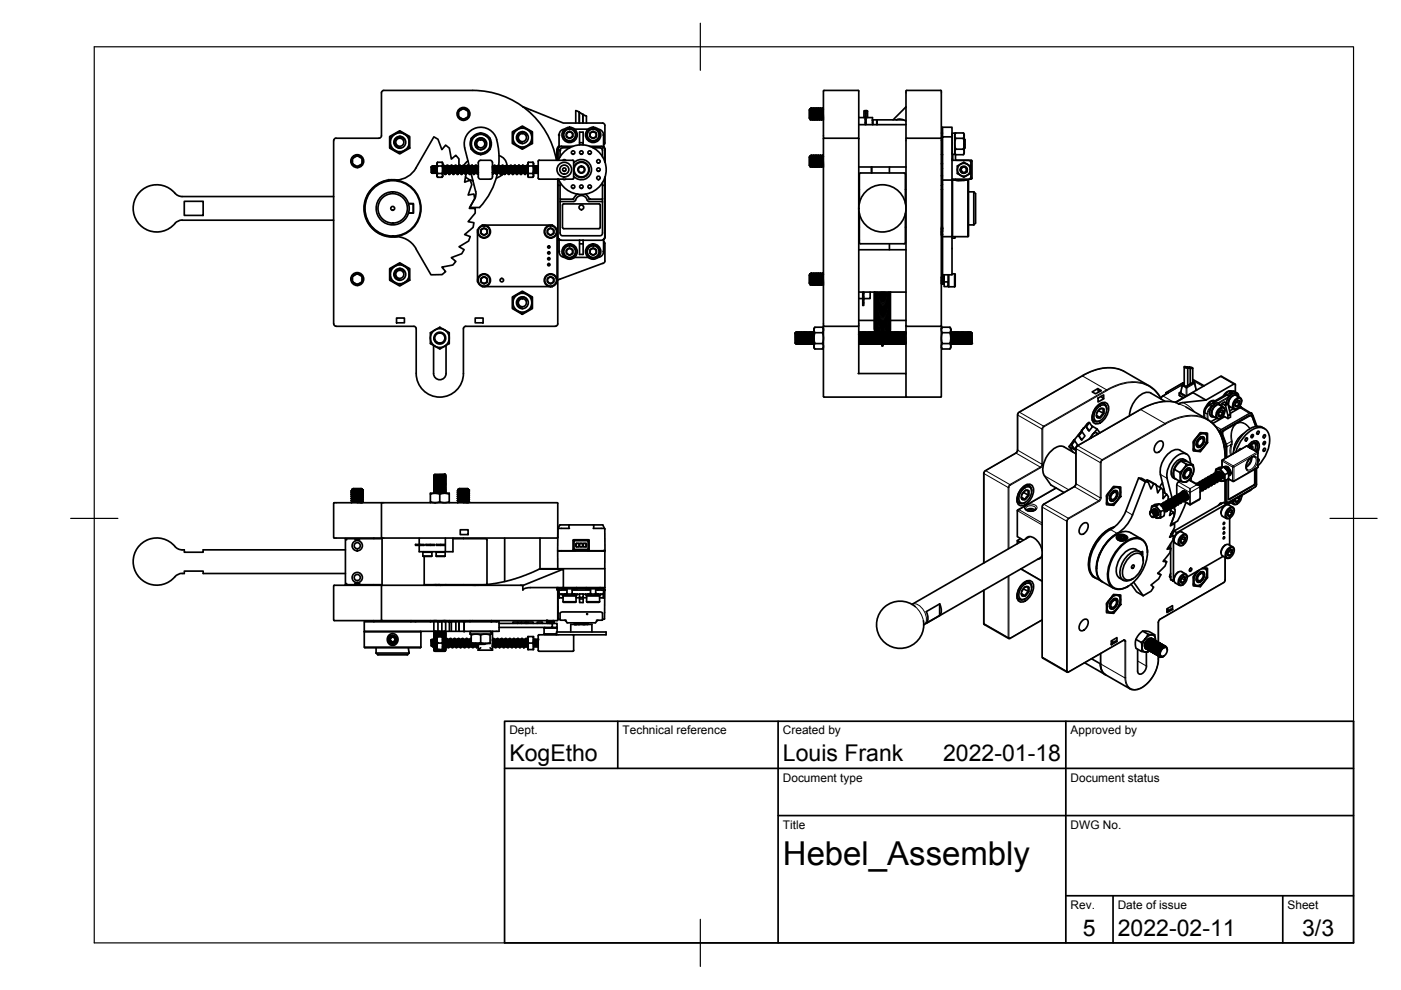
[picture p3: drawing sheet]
<svg xmlns="http://www.w3.org/2000/svg" width="297mm" height="210mm" viewBox="0 0 297 210" stroke-linecap="round" stroke-linejoin="round" font-family="sans-serif">
<defs><g id="words">
<text font-size="7" x="166" y="183.4">Hebel_Assembly</text>
<g font-size="4.9">
<text x="108" y="161.4">KogEtho</text>
<text x="166" y="161.4">Louis Frank</text>
<text x="200" y="161.4">2022-01-18</text>
<text x="229.6" y="198.6">5</text>
<text x="237" y="198.4">2022-02-11</text>
<text x="276.1" y="198.6">3/3</text>
</g>
<g font-size="2.5">
<text x="108" y="155.7">Dept.</text>
<text x="132" y="155.7">Technical reference</text>
<text x="166" y="155.7">Created by</text>
<text x="227" y="155.7">Approved by</text>
<text x="166" y="165.7">Document type</text>
<text x="227" y="165.7">Document status</text>
<text x="166" y="175.7">Title</text>
<text x="227" y="175.7">DWG No.</text>
<text x="227" y="192.7">Rev.</text>
<text x="237" y="192.7">Date of issue</text>
<text x="273" y="192.7">Sheet</text>
</g>
</g></defs>
<!-- layer: Visible -->
<g fill="none" stroke="#000" stroke-width=".36">
<path d="M192.2 19.2h7.3l.1 .1v49.8M192.2 19.2l-.1 .1v49.8M74.7 33.6l.8-.4a.43 .43 0 0 1 .7 .1l.6 .3v1.1l-.8 .5a.43 .43 0 0 1-.7-.1l-.6-.4zM82.5 38.2h.1M82.5 38.2h.3zM82.6 28.9l2.2-1.2 2.1 1.2v2.5l-2.1 1.2-2.2-1.2zM82.7 29l1.3-.7a.84 .84 0 0 1 1.4-.1l.7 .5a1 1 0 0 1 .6 1.3v.6a.86 .86 0 0 1-.7 1.2l-.6 .3a.99 .99 0 0 1-1.5-.1l-.5-.3a.99 .99 0 0 1-.7-1.4zM82.9 38.2h1.2M83 38.2h-.2M83.8 30.3l.4 .7M83.9 30.9l.3 .1M84.1 38.2h.1"/>
<path d="M84.2 29.3l-.5 .5v.7l.3 .5 .8 .4M84.2 38.2a6.1 6.1 0 0 0-7 6 6.1 6.1 0 0 0 7 6M84.8 28.9l.5 .3 .4 .4M85 29.1l-.8 .2-.4 .5v.5M88.2 35.7a5 5 0 0 1-4.1 2.5M91.5 35.4l-.1 1.1 .2 .2M91.5 35.4l.1 1.3M91.5 35.4h.1M91.5 35.4l.1 1.2M91.5 35.4l.2 1.2M91.6 35.2l.2 1.5M91.6 35.2h.1"/>
<path d="M91.6 35.2l-.1 .2M91.6 36.6h.1M91.6 36.6v.1M91.7 35.2l.1 1.5M91.7 36.6l.1 .1M91.7 35.2l.1 .2M91.8 35.4l.1 1.2M91.8 36.7h.1M91.8 35.4h.1M91.9 35.2l.1 1.5M91.9 35.2h.1M91.9 35.2l-.1 .2"/>
<path d="M91.9 36.6h.1M91.9 36.6l-.1 .1M91.9 36.6l.1 .1M91.9 35.2l.1 .2M92 35.4l.1 1.2M92 36.7h.1M92 35.4h.1M92 35.4l.2 1.2M92.1 35.2l.1 1.5M92.1 35.2l-.1 .2M92.1 35.2h.1M92.1 36.6h.1"/>
<path d="M92.1 36.6l-.1 .1M92.2 35.2l.1 1.5M92.2 36.6v.1M92.2 35.2l.1 .2M92.2 36.7h.1M92.3 35.4l.1 1.2M92.3 35.4h.1M92.4 35.2l.1 1.5M92.4 35.2h.1M92.4 35.2l-.1 .2M92.4 36.6h.1M92.4 36.6l-.1 .1"/>
<path d="M92.4 36.6l.1 .1M92.4 35.2l.1 .2M92.5 35.4l.1 1.2M92.5 36.7h.1M92.5 35.4h.1M92.6 35.2l.1 .2M92.6 35.2h.1M92.6 35.2l-.1 .2M92.6 36.6h.1M92.6 36.6l-.1 .1M92.8 36.8h.9v.8h-.9zM92.8 36.8v-1.6h.9v1.6"/>
<path d="M92.8 34.4v.8M92.8 34.4v3.2M92.8 34.4h.9M93.7 34.4v.8M93.7 34.4v3.2M93.9 36.2v.4M93.9 36.5v.1M93.9 35.2l.1 1.5M93.9 35.2h.1M93.9 35.2v.1M93.9 36.6h.1M93.9 35.2v-.2h.2l.4 1.8"/>
<path d="M93.9 35.2l.1 .2M93.9 36.6l.1 .1M93.9 35.2l.4 1.7h.2l.2-.3M94 36.7h.1M94 35.5l.1 1.1M94.1 35.9v.7M94.1 36.6h.1M94.1 36.6l-.1 .1M94.1 36.6l.1 .1M94.2 35.3l.1 .1M94.3 35.4v.6M94.3 35.4h.1"/>
<path d="M94.3 35.4l.1 1M94.4 35.2l.1 1.5M94.4 35.2h.1M94.4 35.2l-.1 .2M94.4 36.6l.1 .1M94.4 35.2l.1 .2M94.4 36.6v.1M94.5 35.4l.1 1.2M94.5 36.7h.1M94.5 35.4h.1M94.5 35.4l.2 1.2M94.6 35.2l.2 1.5"/>
<path d="M94.6 35.2h.1M94.6 35.2l-.1 .2M94.6 36.6h.1M94.6 36.6l-.1 .1M94.7 35.2l.1 1.5M94.7 36.6v.1M94.7 35.2l.1 .2M94.7 35.3l.1-.3 .2 .2 .3 1.6M94.8 35.4l.1 1.2M94.8 36.7h.1M94.8 35.4h.1M94.8 35.2l.2 .8"/>
<path d="M94.8 35.3v.1M94.9 36.6h.1M94.9 36.6l-.1 .1M94.9 36.6l.1 .1M94.9 35.7l.1 1M95 36l.2 .9 .2 .1 .1-.3M95 36v.7M95 36.7h.1M95.1 36.7h-.1M95.1 35.2l.1 1M95.1 35.2h.1M95.1 35.2v.1"/>
<path d="M95.2 35.2v1.3M95.2 35.2v.2M95.2 35.4l.2 1.2M95.2 35.4h.1M95.3 35.4l.1 1.2M95.4 35.2l.1 1.5M95.4 35.2h.1M95.4 35.2l-.1 .2M95.4 36.6h.1M95.4 36.6l-.1 .1M95.4 36.6l.1 .1M95.4 35.2l.1 1.5 .1-.1"/>
<path d="M95.4 35.2l.1 .2M95.5 35.4l.1-.3 .2-.1 .4 1.8M95.5 35.4l.1 1.2M95.5 36.7h.1M95.5 35.4h.1M95.5 35.4l.2 1.2M95.6 35.2l.2 1.5M95.6 35.2h.1M95.6 35.2l-.1 .2M95.6 36.6h.1M95.7 35.2l.1 1.5M95.7 36.6l.1 .1"/>
<path d="M95.7 35.2l.4 1.8 .3-.4M95.7 35.2v.1M95.8 36.7h.1M95.8 35.8l.1 .8M95.9 36.2v.4M95.9 36.6h.1M95.9 36.6l-.1 .1M95.9 35.4v-.2l.1 .2M96 35.4l.1 1M96 35.4h.1M96 35.4l.1-.2 .1 1.5M96 35.4l.2 1.2"/>
<path d="M96.1 35.2h.1M96.1 36.6h.1M96.2 36.6v.1M96.2 35.2l.1 1.5M96.2 35.2l.1 .2M96.2 36.7h.1M96.3 35.4l.1 1.2M96.3 35.4h.1M96.4 35.2l.1 1.5M96.4 35.2h.1M96.4 35.2l-.1 .2M96.4 36.6h.1"/>
<path d="M96.4 36.6l-.1 .1M96.4 35.2l.2-.2 .1 .1 .4 1.7M96.4 36.6l.1 .1M96.4 35.2l.1 .2M96.5 35.4l.1 1.2M96.5 36.7h.1M96.5 35.4h.1M96.5 35.2l.4 1.7 .2 .1 .1-.3M96.6 35.3l-.1 .1M96.6 36.6h.1M96.6 36.6l-.1 .1M96.6 36.6l.2 .1"/>
<path d="M96.7 36l.1 .7M96.7 36.3l.1 .4M96.8 36.7h.1M96.9 35.2l.1 1.2M96.9 35.2h.1M96.9 35.2l-.1 .2M96.9 35.2l.1 1.5M96.9 35.2l.1 .2M97 35.4l.1 1.2M97 35.4h.1M97 35.4l.2 1.2M97 36.7h.1"/>
<path d="M97.1 35.2l.2 1.5M97.1 35.2h.1M97.1 35.2l-.1 .2M97.1 36.6h.1M97.1 36.6l-.1 .1M97.2 35.2l.1 1.5M97.2 36.6l.1 .1M97.2 35.2l.1 .2M97.2 35.4l.1-.4h.2l.4 1.8M97.2 23.6l1.1-.6 1 .6v.8a.33 .33 0 0 1-.3 .5l-.7 .4-.8-.4a.32 .32 0 0 1-.3-.5zM97.3 35.4l.1 1.2M97.3 36.7h.1"/>
<path d="M97.3 35.4h.1M97.3 35.1v-1.4l-.7-.8-.9 .8-.4-2.3-.8-.6-.8 .9-.8-2.2-.9-.5-3.9 6.7M97.4 35.2l.1 1.5M97.4 35.2l-.1 .2M97.4 35.2l.4 1.7 .2 .1 .1-.3M97.4 35.2h.1M97.4 36.6h.1M97.4 36.6l-.1 .1M97.4 36.6l.1 .1M97.4 35.3l.1 1.4M97.5 36.7h.1M97.6 36.1v.5"/>
<path d="M97.6 36.6h.1M97.6 36.6l-.1 .1M97.7 35.2v.4M97.7 35.2v.2M97.7 35.2l.1 .2M97.7 35.4h.1M97.8 35.4l.1 1.2M97.9 35.2l.1 1.5M97.9 35.2h.1M97.9 35.2l-.1 .2M97.9 36.6h.1M97.9 36.6v.1"/>
<path d="M97.9 36.6l.1 .1M97.9 35.2l.1 .2M98 35.4l.1 1.2M98 36.7h.1M98 35.4h.1M98.1 35.3l.2-.3 .2 .2 .3 1.6M98.1 35.2l.2 1.5M98.1 35.2h.1M98.1 35.2l-.1 .2M98.1 36.6h.1M98.1 36.6l-.1 .1M98.1 36.6l.2 .1"/>
<path d="M98.2 35.2l.1 1.5 .1-.1M98.2 35.2l.1 .2M98.3 35.2l.3 1.7 .2 .1 .2-.4M98.3 35.4l.1 1.2M98.3 36.7h.1M98.3 35.4h.1M98.4 36.6h.1M98.4 36.6l.1 .1M98.5 36.3v.4M98.5 36.5v.2M98.5 36.7h.1M98.6 35.2l.1 1.4"/>
<path d="M98.6 35.2v.5M98.6 35.2h.1M98.7 35.2l.1 1.5M98.7 35.2l.1 .2M98.7 37.5l.8 .6 .8 .2M98.8 35.4l.1 1.2M98.8 36.7h.1M98.8 35.4h.1M98.8 37l-.3 1.6 1.2-.4 .3 .9-.7 2.3 1.2-.3 .1 1-1.1 2.1h1.3v1l-1.5 1.8 1.2 .2-.2 1-1.8 1.5 1.2 .5-.3 .9-2.1 1.2 1.1 .6-.5 .9-2.2 .8 .9 .8-.6 .8-2.3 .4 .8 1-.8 .6-2.3 .1-3.3-5.6a4.9 4.9 0 0 0-4.5-2.5M98.9 35.2l.1 1.5M98.9 35.2h.1M98.9 35.2l-.1 .2"/>
<path d="M98.9 36.6l-.1 .1M98.9 36.6l.1 .1M98.9 35.2l.1 .2M99 35.3l.1-.3 .2 .1 .4 1.7M99 36.7h.1M99 35.4h.1M99 35.4l.1 1.2M99 35.4l.1-.2 .2 1.5M99 35.4l.2 1.2M99.1 35.2l.4 1.7 .2 .1 .1-.3M99.1 36.6h.1M99.1 36.6l-.1 .1"/>
<path d="M99.2 36.6l.1 .1M99.2 35.5l.1 1.2M99.2 34.1l-.8 .9M99.3 36.7h.1M99.4 36.5l-.1 .2M99.4 35.2v.4M99.4 35.2h.1M99.4 35.2v.1M99.4 35.2l.1 .7M99.4 35.2l.1 .2M99.5 35.4l.1 1.2M99.5 35.4h.1"/>
<path d="M99.5 35.4l.2 1.2M99.6 35.2l.2 1.5M99.6 36.6v.1M99.6 35.2h.1M99.6 35.2l-.1 .2M99.6 36.6h.1M99.7 35.2l.1 1.5M99.7 36.6l.1 .1M99.7 35.2l.1 .2M99.8 35.4l.1 1.2M99.8 36.7h.1M99.8 35.4h.1"/>
<path d="M99.8 35.3l.1-.3 .2 .1 .4 1.7M99.8 36.6l1.1 4M99.9 35.2l.1 1.5M99.9 35.2h.1M99.9 35.2l-.1 .2M99.9 36.6h.1M99.9 36.6l-.1 .1M99.9 29.3l1.3-.7a.96 .96 0 0 1 1.5 .1l.5 .2a.82 .82 0 0 1 .7 1.2v.7a.83 .83 0 0 1-.6 1.2l-.7 .4a.75 .75 0 0 1-1.3 .1l-.7-.5a.99 .99 0 0 1-.7-1.4zM99.9 36.6l.1 .1M99.9 35.2l.1 .2M99.9 29.5a2.25 2.25 0 0 0 0 2M100 35.2l.4 1.8 .2-.1 .1-.3"/>
<path d="M100 35.4l.1 1.2M100 36.7h.1M100 35.4h.1M100 31.7a2.25 2.25 0 0 0 1.8 1M100.1 35.5l.1 1.1M100.1 36.6h.1M100.1 36.6l-.1 .1M100.2 36.6v.1M100.2 36.5v.2M100.2 36.7h.1M100.2 35.4h.1M100.3 35.4v.3"/>
<path d="M100.3 35.4h.1M100.3 35.4l.1 .6M100.4 35.2l.1 1.5M100.4 35.2h.1M100.4 35.2l-.1 .2M100.4 35.2l.1 .2M100.5 36.7h.1M100.5 35.4l.1 1.2M100.5 35.4h.1M100.6 35.2l.2 1.5M100.6 35.2h.1M100.6 35.2l-.1 .2"/>
<path d="M100.6 36.6h.1M100.6 36.6l-.1 .1M100.6 36.6l.2 .1M100.7 35.2l.1 1.5M100.7 35.2l.1 .2M100.7 35.3l.1-.3 .2 .1 .4 1.7M100.8 35.4l.1 1.2M100.8 36.7h.1M100.8 35.2l.4 1.6 .2 .1M100.9 35.3l-.1 .1M100.9 36.6h.1M100.9 36.6l-.1 .1"/>
<path d="M100.9 35.4l.1 1.3M100.9 36.6l.1 .1M100.9 30.7l.1-.7 .5-.5 .7-.1 .6 .4 .2 .5v.6l-.3 .5-.8 .3M101 30.6l.4 .7-.5-.1M101 35.7v1M101 36.7h.1M101.1 36.6l-.1 .1M101.1 35.2l.1 .6M101.1 35.2h.1M101.1 35.2v.1M101.2 35.2v1M101.2 35.2l.1 .2"/>
<path d="M101.3 35.4l.1 1.2M101.3 35.4h.1M101.3 35.4l.1-.2v.2M101.4 35.2h.1M101.4 36.6h.1M101.4 36.6l-.1 .1M101.5 34.2l.3-.2h2.2l.4 .2v3.3l-.2 .4-2.4 .1-.3-.3-.1-3.3zM101.8 28.2a2.25 2.25 0 0 0-1.8 1.1M101.9 29.2l.5 .2 .4 .4M101.9 31.7h.1M102 28.2a2.25 2.25 0 0 1 1.8 1.1M103.8 31.7a2.25 2.25 0 0 1-1.8 1"/>
<path d="M103.9 29.5a2.25 2.25 0 0 1 0 2M104.4 35.4l.1 1.3M104.5 36.7l-.1-.1 .1 .2M104.5 35.4l-.1-.2 .1 1.5M104.5 35.4l.1 1.2M104.5 36.7h.1M104.5 35.4h.1M104.6 35.2l.2 1.5M104.6 35.2h.1M104.6 35.2l-.1 .2M104.6 36.6h.1M104.6 36.6l-.1 .1"/>
<path d="M104.6 36.6l-.2 .4M104.6 36.6l.2 .1M104.7 35.3v-.1a.26 .26 0 0 1 .4 0 .26 .26 0 0 1 0 .3l.2 1.3M104.7 35.2l.1 1.5M104.7 35.2l.1 .2M104.8 35.4l.1 1.2M104.8 36.7h.1M104.8 35.4h.1M104.8 35.2l.3 1.7 .2 .1 .2-.3M104.8 35.3v.1M104.9 36.6h.1M104.9 36.6l-.1 .1"/>
<path d="M104.9 36.6l.1 .1M104.9 35.7l.1 1M105 36l.1 .7M105 36.7h.1M105.1 35.2l.1 1M105.1 35.2h.1M105.1 35.2v.1M105.2 35.2v1.3M105.2 35.2l.1 .2M105.3 35.4l.1 1.2M105.3 35.4h.1M105.3 29.6a15.3 15.3 0 0 1 .4 5.4"/>
<path d="M105.3 29.6a3.5 3.5 0 0 0-4.3-2.5 3.5 3.5 0 0 0-2.5 4.2l1 4.1M105.4 35.2l.1 1.5M105.4 35.2l-.1 .2M105.4 35.2h.1M105.4 36.6h.1M105.4 36.6l-.1 .1M105.4 36.6l.1 .1M105.4 35.2l.1 .2M105.5 36.8a15.3 15.3 0 0 1-3.8 7.2h-2.1l1-1.9M105.5 35.4l.1-.4h.2l.4 1.8M105.5 35.4l.1 1.2M105.5 36.7h.1"/>
<path d="M105.5 35.4h.1M105.5 35.4l.2 1.2M105.6 35.2l.1 1.5M105.6 35.2h.1M105.6 35.2l-.1 .2M105.6 36.6h.1M105.6 36.6l-.1 .1M105.7 35.2l.4 1.8 .2-.1 .1-.3M105.7 35.2l.1 1.5M105.7 36.6v.1M105.7 35.2v.1M105.7 36.7h.1"/>
<path d="M105.8 35.8l.1 .8M105.8 33a2.25 2.25 0 0 1 1.7 2M105.9 36.2v.4M105.9 36.6h.1M105.9 36.6l-.1 .1M105.9 35.2h.1M105.9 35.2v.2M105.9 35.2l.1 .2M106 35.4l.1 1M106 35.4h.1M106 35.4l.2 1.2M106.1 35.2l.2 1.5"/>
<path d="M106.1 35.2h.1M106.1 35.2l-.1 .2M106.1 36.6h.1M106.2 36.6l.1 .1M106.2 36.6v.1M106.2 35.2l.1 1.5M106.2 35.2l.1 .2M106.3 35.4l.1 1.2M106.3 36.7h.1M106.3 35.4h.1M106.4 35.2l.1 1.5M106.4 35.2h.1"/>
<path d="M106.4 35.2l-.1 .2M106.4 36.6h.1M106.4 36.6l-.1 .1M106.4 35.2l.1-.2 .2 .1 .4 1.7M106.4 36.6l.1 .1M106.4 35.2l.1 .2M106.5 35.4l.1 1.2M106.5 36.7h.1M106.5 35.4h.1M106.5 35.2l.4 1.7 .2 .1 .1-.3M106.5 35.4l.2 1.2M106.6 35.3l-.1 .1"/>
<path d="M106.6 36.6h.1M106.6 36.6l-.1 .1M106.7 36.6v.1M106.7 36l.1 .7M106.7 36.3l.1 .4M106.8 36.7h.1M106.9 36.7l-1.7 1.1M106.9 35.2l.1 1.2M106.9 35.2h.1M106.9 35.2l-.1 .2M106.9 35.2l.1 1.5M106.9 35.2l.1 .2"/>
<path d="M107 35.4h.1M107 35.4l.1 1.2M107 35.4l.2 1.2M107.1 35.2l.2 1.5M107.1 35.2h.1M107.1 35.2l-.1 .2M107.1 36.6h.1M107.1 36.6l-.1 .1M107.2 35.2l.1 1.5M107.2 36.6l.1 .1M107.2 35.2l.1 .2M107.2 35.4l.2-.4h.1l.4 1.8"/>
<path d="M107.3 35.4l.1 1.2M107.3 36.7h.1M107.3 35.4h.1M107.4 35.2l.1 1.5M107.4 35.2h.1M107.4 35.2l-.1 .2M107.4 36.6h.1M107.4 36.6l-.1 .1M107.4 35.2l.3 1.7 .2 .1 .2-.3M107.4 36.6l.1 .1M107.4 35.3l.1 1.4M107.5 36.7h.1"/>
<path d="M107.6 36.1v.5M107.6 35.2l.1 .2M107.6 35.2h.1M107.6 36.6h.1M107.6 36.6l-.1 .1M107.7 35.2v.4M107.7 35.2l.1 .2M107.8 35.4l.1 1.2M107.8 35.4h.1M107.9 36.6v.1M107.9 35.2l.1 1.5M107.9 35.2h.1"/>
<path d="M107.9 35.2l-.1 .2M107.9 36.6h.1M107.9 36.6l.1 .1M107.9 35.2l.1 .2M108 35.4l.1 1.2M108 36.7h.1M108 35.4h.1M108 35.4l.2 1.2M108.1 35.3l.1-.3 .3 .1 .3 1.7M108.1 35.2l.1 1.5M108.1 35.2l-.1 .2M108.1 35.2h.1"/>
<path d="M108.1 36.6h.1M108.1 36.6l-.1 .1M108.2 35.2l.1 1.5M108.2 36.6v.1M108.2 35.2l.1 .2M108.2 35.2l.4 1.8 .3-.1v-.3M108.2 36.7h.1M108.3 35.4l.1 1.2M108.3 35.4h.1M108.4 36.6h.1M108.4 36.6l-.1 .1M108.4 36.6l.1 .1"/>
<path d="M108.5 36.3v.4M108.5 36.5v.2M108.5 36.7h.1M108.5 35.4h.1M108.5 35.4l.1 .3M108.6 28l2.1-1.3 2.2 1.3v2.4l-2.2 1.2-2.1-1.2zM108.6 35.2l.1 1.4M108.6 35.2h.1M108.6 35.2l-.1 .2M108.7 35.2l.1 1.5M108.7 35.2l.1 .2M108.8 28l1.2-.7a.82 .82 0 0 1 1.4-.1l.6 .4a.83 .83 0 0 1 .8 1.2v.7a.96 .96 0 0 1-.9 1.3l-.5 .3a.77 .77 0 0 1-1.2 .1l-.8-.5a1 1 0 0 1-.6-1.4z"/>
<path d="M108.8 35.4l.1 1.2M108.8 36.7h.1M108.9 35.2l.1 1.5M108.9 35.2h.1M108.9 35.2l-.1 .2M108.9 36.6h.1M108.9 36.6l-.1 .1M108.9 35.2l.2 1.5M108.9 36.6l.1 .1M108.9 35.2l.1 .2M109 35.3l.1-.3 .2 .1 .3 1.7M109 35.4l.1 1.2"/>
<path d="M109 36.7h.1M109 35.4h.1M109 35.4l.1-.2 .2 1.5M109 35.4l.2 1.2M109.1 35.2l.4 1.7 .1 .1 .2-.3M109.1 36.6h.1M109.1 36.6v.1M109.2 36.6l.1 .1M109.2 35.5l.1 1.2M109.3 36.7h.1M109.3 36.5v.2M109.4 35.3v.3"/>
<path d="M109.4 35.2h.1M109.4 35.2l.1 .7M109.4 35.2l.1 .2M109.5 35.4l.2 1.2M109.5 35.4h.1M109.6 35.2l.1 1.5M109.6 35.2h.1M109.6 35.2l-.1 .2M109.6 36.6v.1M109.7 35.2l.1 1.5M109.7 36.6v.1M109.7 35.2l.1 .2"/>
<path d="M109.7 36.7h.1M109.7 35.4h.1M109.8 35.4l.1 1.2M109.8 35.3l.2-.3 .2 .1 .3 1.7M109.9 35.2l.1 1.5M109.9 35.2h.1M109.9 35.2l-.1 .2M109.9 36.6h.1M109.9 36.6l-.1 .1M109.9 36.6l.1 .1M109.9 35.2l.1 .2M110 35.2l.4 1.8 .3-.4"/>
<path d="M110 35.4l.1 1.2M110 36.7h.1M110 35.4h.1M110.1 35.5l.1 1.1M110.1 36.6h.1M110.1 36.6l-.1 .1M110.2 36.6l.1 .1M110.2 28.3l-.4 .3-.1 .8 .3 .7 .7 .3M110.2 36.5l.1 .2M110.2 35.4h.1M110.3 35.4v.3M110.3 36.7h.1"/>
<path d="M110.3 35.4h.1M110.3 35.4l.1 .6M110.4 35.2l.1 1.5M110.4 35.2h.1M110.4 35.2l-.1 .2M110.4 35.2l.1 .2M110.5 36.7h.1M110.5 35.4l.1 1.2M110.5 35.4h.1M110.5 35.4l.2 1.2M110.6 35.2l.2 1.5M110.6 35.2h.1"/>
<path d="M110.6 35.2l-.1 .2M110.6 36.6h.1M110.6 36.6l-.1 .1M110.7 35.2l.1 1.5M110.7 36.6v.1M110.7 35.2l.1 .2M110.7 35.3l.1-.3 .2 .1 .4 1.7M110.7 27.9l.6 .2 .4 .5M110.8 35.4l.1 1.2M110.8 36.7h.1M110.8 35.4h.1M110.8 35.2l.4 1.7 .2 .1 .1-.3"/>
<path d="M110.8 22.6l8.6 3.5 8.6 .1 .2 .4v3.7l-.2 .5M110.9 35.3l-.1 .1M110.9 36.6h.1M110.9 36.6l-.1 .1M110.9 35.4l.1 1.3M110.9 36.6l.1 .1M111 35.7v1M111 36.7h.1M111.1 28.1l-.8 .1-.4 .5-.1 .6 .4 .7-.3-.1M111.1 36.6l-.1 .1M111.1 35.2l.1 .6M111.1 35.2h.1"/>
<path d="M111.1 35.2v.1M111.2 35.2v1M111.2 35.2l.1 .2M111.3 35.4l.1 1.2M111.3 35.4h.1M111.4 35.2l.1 1.5M111.4 35.2h.1M111.4 35.2l-.1 .2M111.4 36.6h.1M111.4 36.6l-.1 .1M111.4 36.6l.1 .1M111.4 35.2l.1 .2"/>
<path d="M111.5 35.4l.1 1.2M111.5 36.7h.1M111.5 35.4h.1M111.5 35.4l.2 1.2M111.6 35.2l.2 1.5M111.6 35.2h.1M111.6 35.2l-.1 .2M111.6 36.6h.1M111.6 36.6l-.1 .1M111.7 35.2l.1 1.5M111.7 36.6l.1 .1M111.7 35.2l.1 .2"/>
<path d="M111.7 35.2l.2 1.1-.1-1.3-.2 .1-.1 .3M111.8 35.4l.1 1.2M111.8 35.4h-.1M111.8 36.7h.1M111.8 35.8l.1 .8M111.9 36.6l-.1 .1M111.9 36.6h.1M112 36.8h1l.1 .3-.1 .5h-1l-.1-.4zM112 36.8l-.1-.7 .1-.9h1l.1 .6-.1 1M112 34.4l-.1 .3 .1 .5M112 34.4l-.1 .2v2.8l.1 .2M112 34.4h1"/>
<path d="M113 34.4l.1 .3-.1 .5M113 34.4l.1 .2v2.8l-.1 .2M113.1 36.2l.1 .4M113.1 36.5v.1M113.1 35.2l.2 1.5M113.1 35.2h.1M113.1 35.2v.1M113.1 36.6h.1M113.2 35.2l.1 1.5M113.2 36.6l.1 .1M113.2 35.2l.1 .2M113.3 35.4l.1 1.2"/>
<path d="M113.3 36.7h.1M113.3 35.4h.1M113.4 35.2l.1 1.5M113.4 35.2l-.1 .2M113.4 35.2h.1M113.4 36.6h.1M113.4 36.6l-.1 .1M113.4 36.6l.1 .1M113.4 35.2l.1 .2M113.5 35.4l.1 1.2M113.5 36.7h.1M113.5 35.4h.1"/>
<path d="M113.5 35.4l.2 1.2M113.6 35.2l.1 1.5M113.6 35.2h.1M113.6 35.2l-.1 .2M113.6 36.6h.1M113.6 36.6l-.1 .1M113.7 35.2l.1 1.5M113.7 36.6v.1M113.7 35.2l.1 .2M113.7 36.7h.1M113.7 35.4h.1M113.8 35.4l.1 1.2"/>
<path d="M113.9 35.2l.1 1.5M113.9 35.2h.1M113.9 35.2l-.1 .2M113.9 36.6h.1M113.9 36.6l-.1 .1M113.9 36.6l.1 .1M113.9 35.2l.1 .2M114 35.4l.1 1M114 36.7h.1M114 35.4h.1M114 35.4l.1 .6M114.1 35.3l-.1 .1"/>
<path d="M114.1 36.6l-.1 .1M114.1 37.8l.2 .2M114.3 34h7.3v3.8M114.3 38h7.1M114.3 34l-.2 .2v3.6M118 34a18 18 0 0 0-17.7-14.8h-19.2l-.2 .5-.1 9.3-.4 .3h-9.2l-.2 .1-.2 .4-.1 38.9 .3 .4 .3 .1 16.7 .1 .2 .4v9.5a5 5 0 0 0 5.1 5 5 5 0 0 0 5-5v-9.5l.2-.4 19.3-.1 .4-.3 .1-30.9M118.1 31.7v2.3M118.2 31.7v2.3M118.3 39.3h.4M118.4 34a5.3 5.3 0 0 1 8.1-2.2 5.3 5.3 0 0 1 0 8.3 5.3 5.3 0 0 1-8.1-2.1M118.5 31.2l-.2 .6M118.5 31.1l-.2 .6"/>
<path d="M118.6 30.9l-.4 .4-.1 .4M118.6 31.1l-.1 .1M118.7 38.7v10.7l.2 .4 .4 .2h8l.3-.2 .1-.3v-10.8M119 31h.1M119.7 27.4a1.23 1.23 0 0 0-1.2 1.2v2.6M119.9 34l-.3-.2-.2 .2M119.9 38l-.3 .1-.2-.1M120.1 28.2l.7-.3 .6 .3v.8l-.6 .3-.7-.3zM120.8 31.3l-1.8 .1-.3 .4v1.5M121.5 31h-2.4l-.5 .2M121.6 34.6a2.15 2.15 0 0 1 3.1-.2 2.15 2.15 0 0 1 0 3.1 2.15 2.15 0 0 1-3.1-.1M121.6 35.5a1.68 1.68 0 0 1 2.6-.9 1.68 1.68 0 0 1 0 2.7 1.68 1.68 0 0 1-2.6-.9"/>
<path d="M121.6 37.8l-.2 .2M121.8 27.4h2.9M122.1 26.1v-2.6l.7 .3v2.3v-2.3l1.5 .8v1.5M122.9 30.3h.7v.4M123.6 24.2v1.9M123.6 24.3v1.8M123.6 30.3v-2.3h-.7v2.7M125 31h2.5l.4 .2M125.1 28.2l.7-.3 .6 .3v.8l-.6 .3-.7-.3zM125.7 31.3h1.6l.3 .2 .1 .3v1.5M126.8 27.4a1.27 1.27 0 0 1 1.2 1.2v2.6M127.9 31.1l.1 .1"/>
<path d="M128 31.2h.1M128 31.2l.2 .6v2.5M128 31.1l.3 .6M128.2 39.3h-.5M128.2 37.6v12.6l-.2 .6M128.2 31.7v2.7M128.3 37.5v12.7M171.7 33.1l-.1 .2v1.7l.2 .4M171.7 33.1l.1 2.3M171.7 23.1l-.1 .2v1.7l.2 .4M171.7 23.1l.1 2.3M171.7 33.1l.1 .1"/>
<path d="M171.7 23.1l.1 .1M171.8 33.2h.1M171.8 23.2h.1M171.8 33.2l.2 2M171.8 23.2l.2 2M172 32.9l.2 2.5M172 22.9l.2 2.5M172 35.2h.1M172 32.9h.1M172 35.2l-.2 .2M172 32.9l-.2 .3M172 25.2h.1"/>
<path d="M172 22.9h.1M172 25.2l-.2 .2M172 22.9l-.2 .3M172 32.9l.2 .3M172 35.2l.2 .2M172 22.9l.2 .3M172 25.2l.2 .2M172.2 35.4h.1M172.2 33.2h.1M172.2 23.2h.1M172.2 25.4h.1M172.2 33.2l.2 2"/>
<path d="M172.2 23.2l.2 2M172.2 23.2l.2-.3 .2 2.5M172.4 32.9l.2 2.5M172.4 32.9l-.2 .3M172.4 22.9l.2 2.5M172.4 35.2h.1M172.4 32.9h.1M172.4 35.2l-.2 .2M172.4 25.2h.1M172.4 25.2l-.2 .2M172.4 32.9l.2 .3M172.4 35.2l.2 .2"/>
<path d="M172.4 22.9l.2 .3M172.4 25.2l.2 .2M172.6 33.2l.2 2M172.6 23.2l.2 2M172.6 35.4h.1M172.6 33.2h.1M172.6 23.2h.1M172.6 25.4h.1M172.6 33.2l.2-.3 .2 2.5M172.6 23.2l.2-.3 .2 2.5M172.8 22.9l.2 2.5 .2-.2M172.8 35.2h.1"/>
<path d="M172.8 32.9h.1M172.8 35.2l-.2 .2M172.8 25.2h.1M172.8 25.2l-.2 .2M172.8 32.9l.2 2.5 .2-.2M172.8 32.9l.2 .3M172.8 35.2l.2 .2M172.8 22.9l.2 .3M172.8 25.2l.2 .2M173 33.2l.2 2M173 23.2l.2 2M173 35.4h.1"/>
<path d="M173 33.2h.1M173 23.2h.1M173 25.4h.1M173 23.2l.2-.3 .2 2.5M173.2 32.9l.2 2.5M173.2 32.9l-.2 .3M173.2 22.9l.2 2.5M173.2 35.2h.1M173.2 32.9h.1M173.2 25.2h.1M173.2 32.9l.2 .3M173.2 35.2l.2 .2"/>
<path d="M173.2 22.9l.2 .3M173.2 25.2l.2 .2M173.4 33.2l.2 2M173.4 23.2l.2 2M173.4 35.4h.1M173.4 33.2h.1M173.4 23.2h.1M173.4 25.4h.1M173.4 23.2l.2-.3 .2 2.5M173.6 32.9l.2 2.5M173.6 22.9l.2 2.5M173.6 35.2h.1"/>
<path d="M173.6 32.9h.1M173.6 32.9l-.2 .3M173.6 25.2h.1M173.6 35.2l-.2 .2M173.6 25.2l-.2 .2M173.6 35.2l.2 .2M173.6 25.2l.2 .2M173.6 32.9l.2 .3M173.6 22.9l.2 .3M173.8 33.2l.2 2M173.8 23.2l.2 2M173.8 35.4h.1"/>
<path d="M173.8 33.2h.1M173.8 23.2h.1M173.8 25.4h.1M173.8 23.2l.2-.3 .2 2.5M174 32.9l.2 2.5M174 22.9l.2 2.5M174 35.2h.1M174 32.9h.1M174 35.2l-.2 .2M174 32.9l-.2 .3M174 25.2h.1M174 25.2l-.2 .2"/>
<path d="M174 35.2l.2 .2M174 25.2l.2 .2M174 32.9l.2 .3M174 22.9l.2 .3M174.2 33.2l.2 2M174.2 23.2l.2 2M174.2 35.4h.1M174.2 33.2h.1M174.2 23.2h.1M174.2 25.4h.1M174.2 23.2l.2-.3 .2 2.5M174.4 32.9l.2 2.5"/>
<path d="M174.4 22.9l.2 2.2M174.4 35.2h.1M174.4 32.9h.1M174.4 35.2l-.2 .2M174.4 32.9l-.2 .3M174.4 25.2h.1M174.4 25.2l-.2 .2M174.4 35.2l.2 .2M174.4 25.2l.2 .2M174.4 32.9l.2 2.2M174.4 32.9l.2 .3M174.4 22.9l.2 .3"/>
<path d="M174.6 29.4v-10.1l.1-.1h7.3l.1 10.2M174.6 29.4v54.7l17.5 .1v-5h-10.2M182.1 29.4l-7.4-.1-.1 .1M182.1 29.4v49.8M182.1 35.4h10M182.1 24.9h1.3M182.1 26.4h10M183.4 23.5l-.2 .1v1.3M183.4 26.4v-.4h.2v.4M183.4 26v-1.3h.2v1.3M183.4 24.7v-1.2h.2v1.2M183.4 25.3h.2"/>
<path d="M183.4 24h.2M183.6 24.9h1.4v.6M183.7 23.5l.2 .1v1.3M184.8 35.4v1.3M185 25.5v.9M185 25.4h.1M185.1 25.4v1M185.1 25.4h.8l.1 1M185.1 25.4l-.1 .1M188.6 35.4v1.3M190 25.4l1-.1 1.1 .3M191.6 25.4h-5.7v1"/>
<path d="M192.1 22.7l-2.8 2.7M192.2 29.3h7.3l.1 .1M192.2 29.3l-.1 .1M199.6 32.7h.2M199.6 28.2h.2M199.6 37.3h.2M199.6 34.7h.2M199.6 39.3h.1M199.7 32.7l.1 .1M199.8 29v-2h2v2M199.8 38.2h2M199.8 39.1l-.2 .2"/>
<path d="M201.8 29v29.3h-2v-8.1M201.8 29h-2v21.2M201.8 34h3.6l.4 .5v3l-.1 .4-3.9 .1M201.8 38.2h.1M201.8 33.7h.2M201.8 28.5h.1M201.8 32.5h.1M201.9 28.2h.5v4.5h-.5zM202 38.2h3.2M202 38.2v12M202 38.2l-.2 .1M202 32.7v1.3"/>
<path d="M202 38v.2M202.4 32.5l.2 .3M202.6 32.8v1.2M202.6 38v.2M202.6 28.2h1.7l.1 .4-.1 .7h-1.7l-.2-.4zM202.6 29.3l-.2 .9 .2 1.4h1.7l.1-.8-.1-1.5M202.6 31.6l-.2 .5 .2 .7h1.7l.1-.4-.1-.8M202.6 28.2l-.2 .3M202.7 34h3.2M202.7 38.2h.8zM203 35.2l.9-.5a1.03 1.03 0 0 1 1.4 .2v.1a.99 .99 0 0 1 .4 1.2v.1a.9 .9 0 0 1-.8 1l-.2 .1a1 1 0 0 1-1.3-.4 .93 .93 0 0 1-.4-1.2zM203.5 38.2h.2"/>
<path d="M203.6 36l.3 .5 .5 .2 .5-.3 .1-.6-.3-.4h-.5l-.4 .2v.5M203.7 38.2h.5M203.7 38.2h-.8M203.8 36.1l.2 .4M203.8 35.4l-.2 .5 .4 .6M203.8 35.4l.5-.2 .5 .2 .3 .4-.1 .5-.3 .4h-.5l-.5-.3-.1-.4M203.8 35.5l-.2 .5M204.2 38.2l-1.1 .1M204.2 38.2h.1M204.3 28.2l.1 .3v4l-.1 .3M204.3 38.2h.2M204.4 31.3v-1.9l.2 .2v1.8l-.2 .2"/>
<path d="M204.4 29.8l.1 .9M204.4 30.5l.1 .8M205.1 35.8l-.1 .5M205.2 38.2v12M205.2 38.2l.1 .1v11.8l-.1 .1h-3.2M205.4 38h.5M205.9 34l.2 .2v3.6M206.1 37.8l-.2 .2M38.6 46.7h32.1M38.6 41.7h32.1M38.6 41.7l-1-.3a5.8 5.8 0 0 0-5.3-2.1 5 5 0 0 0-3.4 7.4 5 5 0 0 0 8.2 .7M38.6 46.7l-1 .2-.5 .5"/>
<path d="M39.1 42.7h4v3h-4zM74.7 58.6l1-.6 .8 .5a.32 .32 0 0 1 .3 .4v.6a.33 .33 0 0 1-.3 .4l-.8 .4-.7-.4a.32 .32 0 0 1-.3-.5zM82.6 57l2.2-1.3 2.1 1.3v2.4l-2.1 1.2-2.2-1.2zM82.7 57l1.4-.7a1.03 1.03 0 0 1 1.6 .1l.4 .3a1 1 0 0 1 .6 1.4v.5a.74 .74 0 0 1-.6 1.1l-.7 .4a.84 .84 0 0 1-1.3 0l-.7-.4a.98 .98 0 0 1-.7-1.4zM83.9 58.9l.3 .1M84.2 57.3l-.4 .4-.1 .8 .3 .5 .8 .4M84.8 56.9l.5 .3 .4 .5M84.8 56.9a1.26 1.26 0 0 1 1.2 1.3 1.26 1.26 0 0 1-1.2 1.2M84.8 56.9a1.26 1.26 0 0 0-1.3 1.3 1.26 1.26 0 0 0 1.3 1.2M85 57.1l-.8 .1-.4 .5v.6l.4 .7M86.6 43.2h1.1v2h-1.1h1v-2zM87.1 43.2h.1"/>
<path d="M87.1 45.2h.1M100.9 40.6v.8l-.2 .7M101.3 48.6v11.2M102 48.8l.6-.4 .6 .3 .1 .8-.8 .3-.5-.3zM102.1 47.8h15.1M103.3 59.1v.7M103.3 59.1l-.7-.4-.6 .4v.7l.6 .3 .7-.3M103.3 59.1a.73 .73 0 0 0-1.1-.2 .73 .73 0 0 0 0 1.1 .73 .73 0 0 0 1.1-.2M117.3 59.1v.7M117.3 59.1l-.5-.4-.7 .4v.7l.6 .3 .6-.3M117.4 59.1v.7M117.4 59.1a.73 .73 0 0 0-1.1-.2 .73 .73 0 0 0 0 1.1 .73 .73 0 0 0 1.1-.2"/>
<path d="M118 48.6v11.2M118.3 50.8l.2 .2M118.3 50.3l.2 .5-.2-.5M118.3 50.2a.78 .78 0 0 0 .7 .7h4.6M118.5 50.8v2.5a1.23 1.23 0 0 0 1.2 1.3M118.8 42.1l2.8 .1M119.5 43.2h7.5M119.5 48.5h7.5M119.5 43.2l-.2 .3v4.7l.2 .3M121.4 53v.7M121.4 53l-.6-.4-.7 .4 .1 .8 .6 .3 .6-.4M121.4 53a.73 .73 0 0 0-1.1-.2 .73 .73 0 0 0 0 1.1 .73 .73 0 0 0 1.1-.2"/>
<path d="M121.5 42.1l.1 .1M121.8 54.6h2.9M122.5 41.2l-.6 .4-.3 .6M122.9 50.9v.8h.7M123.6 50.9v3h-.7v-2.2M124.1 41.2l.5 .4 .3 .6M125 42.1l-.1 .1h2.8M125.1 53l.7-.3 .6 .3v.7l-.7 .4-.6-.4zM127 43.2l.3 .3v4.7l-.3 .3M127.7 42.7h-2.8l-.3-.1a1.32 1.32 0 0 0-1.3-1.1 1.32 1.32 0 0 0-1.3 1.1l-.4 .1-2.8 .1M127.7 42.7l.1 .1M127.8 42.1l-.1 .1"/>
<path d="M128 51.2l.2 .4v3.8M128 50.8v2.5a1.27 1.27 0 0 1-1.2 1.3M128 50.8l-.5 .1h-3.9M128.2 55.4l-.2 .4-9.7 3.6M128.3 50.2l-.3 .6M171.7 58.1l-.1 .2v1.7l.2 .4M171.7 58.1l.1 2.3M171.7 58.1l.1 .1M171.8 58.2h.1M171.8 58.2l.2 2M172 57.9l.2 2.5M172 57.9h.1"/>
<path d="M172 57.9l-.2 .3M172 57.9l.2 .3M172.2 58.2h.1M172.2 58.2l.2 2M172.4 57.9l.2 2.5M172.4 57.9l-.2 .3M172.4 57.9h.1M172.4 57.9l.2 .3M172.6 58.2l.2 2M172.6 58.2h.1M172.6 58.2l.2-.3 .2 2.5M172.8 57.9h.1"/>
<path d="M172.8 57.9l.2 2.5 .2-.2M172.8 57.9l.2 .3M173 58.2l.2 2M173 58.2h.1M173.2 57.9l.2 2.5M173.2 57.9l-.2 .3M173.2 57.9h.1M173.2 57.9l.2 .3M173.4 58.2l.2 2M173.4 58.2h.1M173.6 57.9l.2 2.5M173.6 57.9h.1"/>
<path d="M173.6 57.9l-.2 .3M173.6 57.9l.2 .3M173.8 58.2l.2 2M173.8 58.2h.1M174 57.9l.2 2.5M174 57.9h.1M174 57.9l-.2 .3M174 57.9l.2 .3M174.2 58.2l.2 2M174.2 58.2h.1M174.4 57.9l.2 2.5M174.4 57.9h.1"/>
<path d="M174.4 57.9l-.2 .3M174.4 57.9l.2 2.2M174.4 57.9l.2 .3M182.1 50.9h.1M182.1 40.2h.1M182.1 48.2h.1M182.1 53h10M182.2 43.1v-6.2l.2-.2h9.5l.1 6.4M182.2 45.3v6.2l.2 .2 9.5-.1 .1-6.3M188.6 51.7v1.3M192 40.2h.1M192 48.2h.1"/>
<path d="M199.6 58.9l.1 1.3M199.6 59.4v.8M199.6 48.6l.1 1.3M199.6 49.1v.8M199.6 40.2h.2M199.6 48.2h.2M199.6 58.7v.1M199.6 48.4v.1M199.6 49.8v.1M199.6 58.8l.2 1.2M199.6 48.5l.2 1.2M199.6 58.8h.1"/>
<path d="M199.6 48.5h.1M199.6 49.9h.1M199.7 58.8l.1 1.2M199.7 48.5l.1 1.2M199.7 48.5l.1-.1v.7M199.8 58.7l.1 1.5M199.8 48.4v.2M199.8 58.7h.1M199.8 58.7l-.1 .1M199.8 49.7h.1M199.8 49.7l-.1 .2M199.8 49.7v.1"/>
<path d="M199.8 58.7l.1 .1M199.8 48.4h.1M199.8 50.2h2M199.9 58.3v.3h.3M199.9 58.6v.2M199.9 58.8l.1 1.2M199.9 58.8h.1M200 58.7l.2 1.5M200 58.7h.1M200 58.7l-.1 .1M200.1 58.7l.1 .1M200.2 58.8v.1"/>
<path d="M200.2 58.8h.1M200.2 59.8h.8v1h-.8zM200.2 58.3v1.5M201 58.3v1.5M201.2 58.3v2.5M201.8 58.1h.6M201.8 50.1l.2 .1M202.4 58.1l.1 .1v2.5l-.1 .1M202.4 58.1v2.7M202.4 50.2v.3M202.5 50.2l-.1 .3h-.6M205.3 47.7h1.2"/>
<path d="M205.3 40.7h1.2M206.5 40.7v7M206.5 40.7l.3 .4v6.2l-.3 .4M84.1 67.4h1.6v1h-1.6zM91.2 70.5l1.4-.7a.99 .99 0 0 1 1.5 .1l.5 .3a.99 .99 0 0 1 .6 1.4v.5a1.01 1.01 0 0 1-.8 1.3l-.4 .2a.96 .96 0 0 1-1.6-.1l-.5-.3a.99 .99 0 0 1-.7-1.4zM91.9 73.2v6a1.32 1.32 0 0 0 1.3 1.3 1.32 1.32 0 0 0 1.4-1.3v-6M92 71.7l.2 .5 .3 .4 .5 .2 .4-.1-.8-.1M100.8 67.4h1.6v1h-1.6zM102.2 60.7l.2 .1M102.9 60.8h13.6M108.6 63l2.1-1.3 2.2 1.3v2.4l-2.2 1.2-2.1-1.2zM108.8 63l1.2-.7a.84 .84 0 0 1 1.4-.1l.6 .4a.84 .84 0 0 1 .8 1.2v.7a.96 .96 0 0 1-.9 1.3l-.5 .3a.77 .77 0 0 1-1.2 .1l-.8-.5a1 1 0 0 1-.6-1.4z"/>
<path d="M110.2 63.3l-.5 .5v.6l.3 .7 .7 .3M110.7 62.9l.7 .3 .3 .5M111.1 63.1l-.6 .1-.5 .3-.3 .7 .5 .8-.3-.1M117.1 60.7l-.1 .1M168.6 70.6v2.1l.1 .2M168.6 70.6l.1 2.3M168.6 70.6h.1M168.7 70.6l.1 2.2M168.7 70.6h.1M168.8 70.4l.1 2.5M168.8 70.4h.1M168.8 70.4l-.1 .2"/>
<path d="M168.8 72.8h.1M168.8 72.8l-.1 .1M168.8 70.4l.2 2.5M168.8 72.8l.1 .1M168.8 70.4l.1 .2M168.9 70.6l.1 2.2M168.9 72.9h.1M168.9 70.6h.1M169 70.6l.1 2.2M169 70.4l.2 2.5M169 70.4h.1M169 70.4v.2"/>
<path d="M169 72.8h.1M169 72.8v.1M169.1 70.4l.1 2.5M169.1 72.8l.1 .1M169.1 70.4l.1 .2M169.2 70.6l.1 2.2M169.2 72.9h.1M169.2 70.6h.1M169.3 70.4l.1 2.5M169.3 70.4h.1M169.3 70.4l-.1 .2M169.3 72.8h.1"/>
<path d="M169.3 72.8l-.1 .1M169.3 72.8l.1 .1M169.3 70.4l.2 2.5M169.3 70.4l.1 .2M169.4 70.6l.1 2.2M169.4 72.9h.1M169.4 70.6h.1M169.4 70.6l.2 2.2M169.5 70.4l.2 2.5M169.5 70.4h.1M169.5 70.4l-.1 .2M169.5 72.8h.1"/>
<path d="M169.5 72.8v.1M169.6 70.4l.1 2.5M169.6 72.8l.1 .1M169.6 70.4l.1 .2M169.7 70.6l.1 2.2M169.7 72.9h.1M169.7 70.6h.1M169.8 70.4l.1 2.5M169.8 70.4h.1M169.8 70.4l-.1 .2M169.8 72.8h.1M169.8 72.8l-.1 .1"/>
<path d="M169.8 72.8l.1 .1M169.8 70.4l.1 .2M169.9 70.6l.2 2.2M169.9 72.9h.1M169.9 70.6h.1M170 70.4l.2 2.5M170 70.4l-.1 .2M170.1 70.4h.1M170.1 72.8h.1M170.1 72.8l-.2 .1M170.1 70.4l.1 2.5M170.1 72.8l.1 .1"/>
<path d="M170.1 70.4l.1 .2M170.2 72.9h.1M170.2 70.6h.1M170.2 70.6l.1 2.2M170.3 70.4l.1 2.5M170.3 70.4h.1M170.3 70.4l-.1 .2M170.3 72.8h.1M170.3 72.8l-.1 .1M170.3 70.4l.2 2.5M170.3 72.8l.1 .1M170.3 70.4l.1 .2"/>
<path d="M170.4 70.6l.1 2.2M170.4 72.9h.1M170.4 70.6h.1M170.5 70.6l.1 2.2M170.5 70.4l.2 2.5M170.5 70.4h.1M170.5 70.4v.2M170.5 72.8h.1M170.5 72.8v.1M170.6 70.4l.1 2.5M170.6 72.8l.1 .1M170.6 70.4l.1 .2"/>
<path d="M170.7 70.6l.1 2.2M170.7 72.9h.1M170.8 70.4l.1 2.5M170.8 70.4h.1M170.8 70.4l-.1 .2M170.8 72.8h.1M170.8 72.8l-.1 .1M170.8 72.8l.1 .1M170.8 70.4l.1 .2M170.9 70.6l.1 2.2M170.9 72.9h.1M170.9 70.6h.1"/>
<path d="M170.9 70.6l.2 2.2M171 70.4l.2 2.5M171 70.4h.1M171 70.4l-.1 .2M171 72.8h.1M171 72.8l-.1 .1M171.1 70.4l.1 2.5M171.1 72.8l.1 .1M171.1 70.4l.1 .2M171.2 70.6l.1 2.2M171.2 72.9h.1M171.2 70.6h.1"/>
<path d="M171.3 70.4l.1 2.5M171.3 70.4h.1M171.3 70.4l-.1 .2M171.3 72.8h.1M171.3 72.8l-.1 .1M171.3 72.8l.1 .1M171.3 70.4l.1 .2M171.4 70.6l.1 2.2M171.4 72.9h.1M171.4 70.6h.1M171.4 70.6l.2 2.2M171.5 70.4l.2 2.5"/>
<path d="M171.5 70.4h.1M171.5 70.4l-.1 .2M171.5 72.8h.1M171.5 72.8l-.1 .1M171.6 70.4l.1 2.5M171.6 72.8l.1 .1M171.6 70.4l.1 .2M171.7 70.6l.1 2.2M171.7 72.9h.1M171.7 70.6h.1M171.8 70.4l.1 2.5M171.8 70.4h.1"/>
<path d="M171.8 70.4l-.1 .2M171.8 72.8h.1M171.8 72.8l-.1 .1M171.8 70.4l.2 2.5M171.8 72.8l.1 .1M171.8 70.4l.1 .2M171.9 70.6l.1 2.2M171.9 72.9h.1M171.9 70.6h.1M172 70.6l.1 2.2M172 60.2h.1M172 60.2l-.2 .2"/>
<path d="M172 60.2l.2 .2M172 70.4l.2 2.5M172 70.4h.1M172 70.4v.2M172 72.8h.1M172 72.8v.1M172.1 72.8l.1 .1M172.1 70.4l.1 2.5M172.1 70.4l.1 .2M172.2 70.6l.1 2.2M172.2 72.9h.1M172.2 70.6h.1"/>
<path d="M172.2 60.4h.1M172.3 70.4l.1 2.5M172.3 70.4h.1M172.3 70.4l-.1 .2M172.3 72.8h.1M172.3 72.8l-.1 .1M172.3 72.8l.1 .1M172.3 70.4l.1 .2M172.4 60.2h.1M172.4 60.2l-.2 .2M172.4 70.6l.2 2.2M172.4 72.9h.1"/>
<path d="M172.4 70.6h.1M172.4 60.2l.2 .2M172.6 70.4v.4M172.6 70.4h.1M172.6 70.4l-.2 .2M172.6 72.8h.1M172.6 72.8l-.2 .1M172.6 60.4h.1M172.8 69.4h1.6l.2 .5-.2 .6h-1.6l-.2-.4zM172.8 70.5l-.2 1 .2 1.3h1.6l.2-1-.2-1.3M172.8 72.8l-.2 .5 .2 .7h1.6l.2-.5-.2-.7M172.8 69.4l-.2 .3v4l.2 .3"/>
<path d="M172.8 60.2h.1M172.8 60.2l-.2 .2M172.8 60.2l.2 .2M173 60.4h.1M173.2 60.2h.1M173.2 60.2l.2 .2M173.4 60.4h.1M173.6 60.2h.1M173.6 60.2l-.2 .2M173.6 60.2l.2 .2M173.8 60.4h.1M174 60.2h.1"/>
<path d="M174 60.2l-.2 .2M174 60.2l.2 .2M174.2 60.4h.1M174.4 60.2h.1M174.4 60.2l-.2 .2M174.4 69.4l.2 .3M174.4 60.2l.2 .2M174.6 73.7l-.2 .3M174.6 69l.1 .2h7.2l.2-.2M182.1 70.8l.1 2.1M182.1 72.8l.1 .1M182.1 63.3h.8"/>
<path d="M182.1 67.9h3.3M182.1 61.9h10M182.2 70.6l-.1-.2 .1 2.5M182.2 70.6l.1 2.2M182.2 72.9h.1M182.2 70.6h.1M182.3 70.4l.1 2.5M182.3 70.4h.1M182.3 70.4l-.1 .2M182.3 72.8h.1M182.3 72.8l-.1 .1M182.3 70.4l.2 2.5"/>
<path d="M182.3 72.8l.1 .1M182.3 70.4l.1 .2M182.4 70.6l.1 2.2M182.4 72.9h.1M182.4 70.6h.1M182.5 70.6l.1 2.2M182.5 70.4l.2 2.5M182.5 70.4h.1M182.5 70.4v.2M182.5 72.8h.1M182.5 72.8v.1M182.6 70.4l.1 2.5"/>
<path d="M182.6 72.8l.1 .1M182.6 70.4l.1 .2M182.7 70.6l.1 2.2M182.7 72.9h.1M182.7 70.6h.1M182.8 70.4l.1 2.5M182.8 70.4h.1M182.8 70.4l-.1 .2M182.8 72.8h.1M182.8 72.8l-.1 .1M182.8 72.8l.1 .1M182.8 70.4l.2 2.5"/>
<path d="M182.8 70.4l.1 .2M182.9 70.6l.2 2.2M182.9 70.6l.1 2.2M182.9 61.9v.3h.2v-.3M182.9 62.2v1.3h.2v-1.3M182.9 63.5v1.3h.2v-1.3M182.9 72.9h.1M182.9 62.9h.2M182.9 64.2h.2M183 70.4l.2 2.5M183 70.4h.1M183 70.4l-.1 .2"/>
<path d="M183 72.8h.1M183 72.8v.1M183.1 70.4l.1 2.5M183.1 72.8l.1 .1M183.1 70.4l.1 .2M183.2 70.6l.1 2.2M183.2 72.9h.1M183.2 70.6h.1M183.3 70.4l.1 2.5M183.3 70.4h.1M183.3 70.4l-.1 .2M183.3 72.8h.1"/>
<path d="M183.3 72.8l-.1 .1M183.3 70.4l.2 2.5M183.3 72.8l.1 .1M183.3 70.4l.1 .2M183.4 70.6l.2 2.2M183.4 72.9h.1M183.4 70.6h.1M183.5 70.6l.1 2.2M183.5 70.4l.2 2.5M183.5 70.4v.2M183.6 70.4h.1M183.6 72.8h.1"/>
<path d="M183.6 72.8l-.1 .1M183.6 70.4l.1 2.5M183.6 72.8l.1 .1M183.6 70.4l.1 .2M183.7 72.9h.1M183.7 70.6l.1 2.2M183.7 70.6h.1M183.8 70.4l.1 2.5M183.8 70.4h.1M183.8 70.4l-.1 .2M183.8 72.8h.1M183.8 72.8l-.1 .1"/>
<path d="M183.8 70.4l.2 2.5M183.8 72.8l.1 .1M183.8 70.4l.1 .2M183.9 70.6l.1 2.2M183.9 72.9h.1M183.9 70.6h.1M184 70.6l.1 2.2M184 70.4l.2 2.5M184 70.4h.1M184 70.4v.2M184 72.8h.1M184 72.8v.1"/>
<path d="M184.1 70.4l.1 2.5M184.1 72.8l.1 .1M184.1 70.4l.1 .2M184.2 70.6l.1 2.2M184.2 72.9h.1M184.2 70.6h.1M184.3 70.4l.1 2.5M184.3 70.4h.1M184.3 70.4l-.1 .2M184.3 72.8h.1M184.3 72.8l-.1 .1M184.3 72.8l.1 .1"/>
<path d="M184.3 70.4l.1 .2M184.4 70.6l.2 2.2M184.4 72.9h.1M184.4 70.6h.1M184.5 61.9v1.4h-1.4M184.6 70.4l.1 2.5M184.6 70.4h.1M184.6 70.4l-.2 .2M184.6 72.8h.1M184.6 72.8l-.2 .1M184.6 72.8l.1 .1M184.6 70.4l.1 .2"/>
<path d="M184.7 70.6l.1 2.2M184.7 72.9h.1M184.7 70.6h.1M184.8 70.4h.1M184.8 70.4l-.1 .2M184.8 72.8h.1M184.8 72.8l-.1 .1M184.8 70.4l.2 2.5M184.8 72.8l.1 .1M184.8 70.4l.1 .2M184.9 70.6l.1 2.2M184.9 72.9h.1"/>
<path d="M184.9 70.6h.1M185 70.6l.1 2.2M185 70.4l.2 2.5M185 70.4h.1M185 70.4v.2M185 72.8h.1M185.1 72.8l-.1 .1M185.1 70.4l.1 2.5M185.1 72.8l.1 .1M185.1 70.4l.1 .2M185.2 70.6l.1 2.2M185.2 72.9h.1"/>
<path d="M185.2 70.6h.1M185.3 70.4l.1 2.5M185.3 70.4h.1M185.3 70.4l-.1 .2M185.3 72.8h.1M185.3 72.8l-.1 .1M185.3 70.4l.2 2.5M185.3 72.8l.1 .1M185.3 70.4l.1 .2M185.4 61.9v.1M185.4 70.6l.1 2.2M185.4 61.9v.3"/>
<path d="M185.4 72.9h.1M185.4 70.6h.1M185.5 70.6l.1 2.2M185.5 70.4l.2 2.5M185.5 70.4h.1M185.5 70.4v.2M185.5 72.8h.1M185.5 72.8v.1M185.6 72.8l.1 .1M185.6 70.4l.1 2.5 .1-.1M185.6 61.9l-.2 .6M185.6 70.4l.1 .2"/>
<path d="M185.7 70.6l.1 2.2M185.7 69.7l.5 .4 1 .2 .8-.2 .5-.3M185.7 72.9h.1M185.7 70.6h.1M185.8 69.6l1.2 .4M185.8 70.4l.1 2.5M185.8 70.4h.1M185.8 70.4l-.1 .2M185.8 72.8h.1M185.8 72.8l.1 .1M185.8 70.4l.1 .2M185.9 70.6l.2 2.2"/>
<path d="M185.9 69.5l1.1 .3M185.9 72.9h.1M185.9 70.6h.1M186 61.9l-.5 .3-.1 .5M186.1 70.4l.1 2.5M186.1 70.4h.1M186.1 70.4l-.2 .2M186.1 72.8h.1M186.1 72.8l-.2 .1M186.1 72.8l.1 .1M186.1 70.4l.1 .2M186.1 70.6h.1"/>
<path d="M186.2 70.6l.1 2.2M186.2 72.9h.1M186.2 70.6h.1M186.2 69.4l.8 .1M186.3 70.4l.1 2.5M186.3 70.4l-.1 .2M186.3 70.4h.1M186.3 72.8h.1M186.3 72.8l-.1 .1M186.3 70.4l.2 2.5M186.3 72.8l.1 .1M186.3 70.4l.1 .2"/>
<path d="M186.4 72.9h.1M186.4 70.6h.1M186.4 70.6l.1 2.2M186.5 70.6l.1 2.2M186.5 70.4l.2 2.5M186.5 70.4h.1M186.5 70.4v.2M186.5 72.8h.1M186.5 72.8v.1M186.6 70.4l.1 2.5M186.6 72.8l.1 .1M186.6 70.4l.1 .2"/>
<path d="M186.7 70.6l.1 2.2M186.7 72.9h.1M186.7 70.6h.1M186.7 69.3h.8M186.8 70.4l.1 2.5M186.8 70.4h.1M186.8 70.4l-.1 .2M186.8 72.8h.1M186.8 72.8l-.1 .1M186.8 70.4l.2 2.5M186.8 72.8l.1 .1M186.8 70.4l.1 .2"/>
<path d="M186.9 70.6l.1 .3M186.9 72.9h.1M186.9 70.6h.1M187 69.6v3.7l.1 .1 .1-.1v-3.7M187.2 70.9l.1 1.9M187.2 70.5h.1M187.3 70.4l.1 2.5M187.3 70.4l-.1 .2 .1 2.2M187.3 70.4h.1M187.3 72.8h.1M187.3 72.8l-.1 .1M187.3 70.4l.2 2.5"/>
<path d="M187.3 72.8l.1 .1M187.3 70.4l.1 .2M187.4 70.6l.2 2.2M187.4 72.9h.1M187.4 70.6h.1M187.5 70.6l.1 2.2M187.6 70.4h.1M187.6 70.4l-.1 .2M187.6 72.8h.1M187.6 72.8l-.1 .1M187.6 70.4l.1 2.5M187.6 69.3h-1.1l-.8 .4v.3l.3 .2 1 .2"/>
<path d="M187.6 72.8l.1 .1M187.6 70.4l.1 .2M187.7 70.6l.1 2.2M187.7 72.9h.1M187.7 70.6h.1M187.8 70.4l.1 2.5M187.8 70.4h.1M187.8 70.4l-.1 .2M187.8 72.8h.1M187.8 72.8l-.1 .1M187.8 70.4l.2 2.5M187.8 72.8l.1 .1"/>
<path d="M187.8 70.4l.1 .2M187.9 70.6l.1 2.2M187.9 72.9h.1M187.9 70.6h.1M188 70.6l.1 2.2M188 69.6l.5 .2v.3l-.3 .2-.9 .2M188 69.3h.1M188 70.4l.2 2.5M188 69.3l.8 .5-.1 .4-.3 .3M188 69.3h-.7l-.3 .4 1-.1M188 69.3v.3M188 70.4h.1"/>
<path d="M188 70.4v.2M188 72.8h.1M188 72.8v.1M188.1 69.5l-.1 .1M188.1 69.4h.1M188.1 69.5h.1M188.1 70.4l.1 2.5M188.1 72.8l.1 .1M188.1 70.4l.1 .2M188.1 69.6l-.9 .2M188.2 70.6l.1 2.2M188.2 72.9h.1"/>
<path d="M188.2 70.6h.1M188.3 70.5l-.1 .1M188.3 70.4l.1 2.5M188.3 70.4h.1M188.3 70.4l-.1 .2M188.3 72.8h.1M188.3 72.8l-.1 .1M188.3 61.9l.4 .3 .1 .4M188.3 72.8l.1 .1M188.3 70.4l.1 2.5 .2-.1M188.3 69.7l-1.1 .3M188.3 70.4l.1 .2"/>
<path d="M188.4 70.6l.2 2.2M188.4 72.9h.1M188.4 70.6h.1M188.6 70.4l.1 2.5M188.6 70.4h.1M188.6 70.4l-.2 .2M188.6 72.8h.1M188.6 72.8l.1 .1M188.6 70.4l.1 .2M188.7 61.9l.1 .4M188.7 70.6l.1 2.2M188.7 72.9h.1"/>
<path d="M188.7 70.6h.1M188.8 69.8l-.1-.3-.6-.4-.8-.1-.9 .1-.7 .2-.3 .4v.4l.6 .4M188.8 69.6l-.1-.3-.4-.3-1.5-.2-1.2 .4-.2 .5M188.8 69.4l-.1-.4-.4-.3-1.4-.1-1.2 .3-.3 .3v.3M188.8 69.2l-.1-.4-.3-.2-1.5-.3-1.2 .3-.3 .4v.3M188.8 68.9l-.1-.3-.3-.3-1.4-.2-1.2 .3-.3 .2-.1 .5M188.8 68.7l-.1-.4-.4-.3-1.5-.1-1.2 .4-.2 .5M188.8 68.5l-.1-.4-.4-.3-1.4-.2-1.2 .4-.3 .3v.3M188.8 68.3l-.1-.4-.3-.3-1.5-.2-1.2 .3-.3 .3v.4M188.8 68l-.1-.3-.3-.3-1.4-.2-1.2 .3-.3 .2-.1 .4M188.8 67.8l-.1-.4-.4-.3-1.5-.1-1.2 .4-.2 .5M188.8 67.6l-.1-.4-.4-.3-1.4-.2-1.2 .3-.3 .4v.3"/>
<path d="M188.8 67.3l-.1-.3-.3-.3-1.5-.2-1.2 .3-.3 .3v.4M188.8 67.1l-.1-.3-.3-.3-1.4-.2-1.3 .3-.3 .3v.3M188.8 66.9l-.1-.4-.4-.3-1.5-.1-1.2 .4-.2 .5M188.8 66.7l-.1-.4-.4-.3-1.4-.2-1.2 .3-.3 .4v.3M188.8 66.4l-.1-.3-.3-.3-1.5-.2-1.2 .3-.3 .3v.4M188.8 66.2l-.1-.3-.3-.3-1.4-.2-1.3 .3-.3 .3v.3M188.8 66l-.1-.4-.4-.3-1.5-.2-1.2 .4-.2 .6M188.8 65.8l-.1-.4-.4-.3-1.4-.2-1.2 .3-.3 .3v.4M188.8 65.5l-.1-.3-.3-.3-1.5-.2-1.2 .3-.3 .3v.4M188.8 65.3l-.1-.3-.3-.3-1.4-.3-1.3 .4-.3 .3v.3M188.8 65.1l-.1-.4-.4-.3-1.5-.2-1.2 .4-.2 .6M188.8 64.8l-.1-.3-.4-.3-1.4-.2-1.2 .3-.3 .3v.4"/>
<path d="M188.8 64.6l-.1-.3-.3-.3-1.5-.2-1.2 .3-.3 .3v.3M188.8 64.4l-.1-.3-.3-.3-1.4-.3-1.3 .4-.3 .3v.3M188.8 64.2l-.1-.4-.4-.3-1.5-.2-1.1 .4-.3 .3v.3M188.8 63.9l-.1-.3-.4-.3-1.4-.2-1.2 .3-.3 .3v.3M188.8 63.7l-.1-.4-.4-.3-1.4-.1-1.2 .3-.3 .3v.3M188.8 63.5l-.1-.3-.3-.3-1.4-.3-1.3 .4-.2 .2-.1 .4M188.8 63.3l-.1-.4-.4-.3-1.5-.2-1.1 .4-.3 .3v.3M188.8 63l-.1-.3-.3-.3-1.5-.2-1.2 .3-.3 .3v.3M188.8 62.8l-.1-.4-.4-.3-1.4-.2-1.2 .4-.3 .3v.3M188.8 61.9v.2M188.8 67.9h3.3M188.8 70.4l.1 2.5"/>
<path d="M188.8 70.4h.1M188.8 70.4l-.1 .2M188.8 72.8h.1M188.8 72.8l-.1 .1M188.8 70.4l.2 2.5M188.8 72.8l.1 .1M188.8 70.4l.1 .2M188.9 70.6l.2 2.2M188.9 72.9h.1M188.9 70.6h.1M189 70.6l.1-.2 .1 2.5M189 70.6l.1 2.2"/>
<path d="M189.1 70.4h.1M189.1 72.8h.1M189.1 72.8l-.1 .1M189.1 70.4l.1 2.5M189.1 72.8l.1 .1M189.1 70.4l.1 .2M189.2 72.9h.1M189.2 70.6h.1M189.2 70.6l.1 2.2M189.3 70.4l.1 2.5M189.3 70.4h.1M189.3 70.4l-.1 .2"/>
<path d="M189.3 72.8h.1M189.3 72.8l-.1 .1M189.3 70.4l.2 2.5M189.3 72.8l.1 .1M189.3 70.4l.1 .2M189.4 70.6l.1 2.2M189.4 72.9h.1M189.4 70.6h.1M189.5 70.6l.1 2.2M189.5 70.4l.2 2.5M189.5 70.4h.1M189.5 70.4v.2"/>
<path d="M189.5 72.8h.1M189.5 72.8v.1M189.6 70.4l.1 2.5M189.6 72.8l.1 .1M189.6 70.4l.1 .2M189.7 70.6l.1 2.2M189.7 72.9h.1M189.7 70.6h.1M189.8 70.4l.1 2.5M189.8 70.4h.1M189.8 70.4l-.1 .2M189.8 72.8h.1"/>
<path d="M189.8 72.8l-.1 .1M189.8 72.8l.1 .1M189.8 70.4l.1 .2M189.9 70.6l.2 2.2M189.9 72.9h.1M189.9 70.6h.1M190.1 70.4l.1 2.5M190.1 70.4h.1M190.1 70.4l-.2 .2M190.1 72.8h.1M190.1 72.8l-.2 .1M190.1 72.8l.1 .1"/>
<path d="M190.1 70.4l.1 .2M190.2 70.6l.1 2.2M190.2 72.9h.1M190.2 70.6h.1M190.3 70.4l.1 2.5M190.3 70.4l-.1 .2M190.3 70.4h.1M190.3 72.8h.1M190.3 72.8l-.1 .1M190.3 70.4l.2 2.5M190.3 72.8l.1 .1M190.3 70.4l.1 .2"/>
<path d="M190.4 72.9h.1M190.4 70.6l.1 2.2M190.4 70.6h.1M190.5 70.6l.1 2.2M190.5 70.4l.2 2.5M190.5 70.4h.1M190.5 70.4v.2M190.5 72.8h.1M190.5 72.8v.1M190.6 70.4l.1 2.5M190.6 72.8l.1 .1M190.6 70.4l.1 .2"/>
<path d="M190.7 70.6l.1 2.2M190.7 72.9h.1M190.7 70.6h.1M190.8 70.4l.1 2.5M190.8 70.4h.1M190.8 70.4l-.1 .2M190.8 72.8h.1M190.8 72.8l-.1 .1M190.8 70.4l.2 2.5M190.8 72.8l.1 .1M190.8 70.4l.1 .2M190.9 70.6l.2 2.2"/>
<path d="M190.9 72.9h.1M190.9 70.6h.1M191 70.6l.1 2.2M191.1 70.4l.1 2.5M191.1 70.4h.1M191.1 70.4l-.1 .2M191.1 72.8h.1M191.1 72.8l-.1 .1M191.1 72.8l.1 .1M191.1 70.4l.1 2.5 .1-.1M191.1 70.4l.1 .2M191.2 70.6l.1 2.2"/>
<path d="M191.2 72.9h.1M191.2 70.6h.1M191.3 70.4l.1 2.5M191.3 70.4h.1M191.3 70.4l-.1 .2M191.3 72.8h.1M191.3 70.4l.2 2.5M191.3 72.8l.1 .1M191.3 70.4l.1 .2M191.4 70.6l.2 2.2M191.4 72.9h.1M191.4 70.6h.1"/>
<path d="M191.5 70.6l.1 2.2M191.6 70.4l.1 2.5M191.6 70.4h.1M191.6 70.4l-.1 .2M191.6 72.8h.1M191.6 72.8l-.1 .1M191.6 72.8l.1 .1M191.6 70.4l.1 .2M191.7 70.6l.1 2.2M191.7 72.9h.1M191.7 70.6h.1M191.8 70.4l.1 2.5"/>
<path d="M191.8 70.4h.1M191.8 70.4l-.1 .2M191.8 72.8l-.1 .1M191.8 70.4l.2 2.5M191.8 72.8l.1 .1M191.8 70.4l.1 .2M191.9 70.6l.1 2.2M191.9 72.9h.1M191.9 70.6h.1M192 70.6l.1 2.2M192 70.4l.1 .4M192 70.4h.1"/>
<path d="M192 70.4v.2M192 72.8h.1M192 72.8v.1M192.1 69.1v10.1M192.1 72.8h.1M192.1 69l.1 .2M199.6 69l-.1 .2h-7.3M199.6 69.1l-.1 15-7.3 .1M199.6 73.7l.2 .3M199.6 60.1v.1M199.6 60.2h.1M199.8 69.4h1.6l.2 .5-.2 .6h-1.6l-.2-.5z"/>
<path d="M199.8 70.5l-.2 1.1 .2 1.2h1.6l.2-1-.2-1.3M199.8 72.8l-.2 .6 .2 .6h1.6l.2-.5-.2-.7M199.8 69.4l-.2 .3M199.8 60h.1M199.8 60l-.1 .2M199.8 60l.1 .2M199.9 60.2h.1M200 60h.1M200 60l-.1 .2M200 60l.2 .2M201 60.7l.2 .1M201.2 60.8h1.2"/>
<path d="M201.4 69.4l.2 .3v4l-.2 .3M201.6 70.8l.1 2.1M201.6 72.8l.1 .1M201.7 70.6l-.1-.2 .1 2.5M201.7 70.6l.1 2.2M201.7 72.9h.1M201.7 70.6h.1M201.8 70.4l.1 2.5M201.8 70.4h.1M201.8 70.4l-.1 .2M201.8 72.8h.1M201.8 72.8l-.1 .1"/>
<path d="M201.8 72.8l.1 .1M201.8 70.4l.2 2.5M201.8 70.4l.1 .2M201.9 70.6l.2 2.2M201.9 72.9h.1M201.9 70.6h.1M202 70.6l.1 2.2M202.1 70.4l.1 2.5M202.1 70.4h.1M202.1 70.4l-.1 .2M202.1 72.8h.1M202.1 72.8l-.1 .1"/>
<path d="M202.1 72.8l.1 .1M202.1 70.4l.1 .2M202.2 70.6l.1 2.2M202.2 72.9h.1M202.2 70.6h.1M202.3 70.4l.1 2.5M202.3 70.4h.1M202.3 70.4l-.1 .2M202.3 72.8h.1M202.3 72.8l-.1 .1M202.3 70.4l.2 2.5M202.3 72.8l.1 .1"/>
<path d="M202.3 70.4l.1 .2M202.4 70.6l.2 2.2M202.4 72.9h.1M202.4 70.6h.1M202.5 70.6l.1-.2 .1 2.5M202.5 70.6l.1 2.2M202.6 70.4h.1M202.6 72.8h.1M202.6 72.8l-.1 .1M202.6 70.4l.1 2.5M202.6 72.8l.1 .1M202.6 70.4l.1 .2"/>
<path d="M202.7 72.9h.1M202.7 70.6l.1 2.2M202.7 70.6h.1M202.8 70.4l.1 2.5M202.8 70.4h.1M202.8 70.4l-.1 .2M202.8 72.8h.1M202.8 72.8l-.1 .1M202.8 70.4l.2 2.5M202.8 72.8l.1 .1M202.8 70.4l.1 .2M202.9 70.6l.2 2.2"/>
<path d="M202.9 72.9h.1M202.9 70.6h.1M203 70.6l.1 2.2M203.1 70.4l.1 2.5M203.1 70.4h.1M203.1 70.4l-.1 .2M203.1 72.8h.1M203.1 72.8l-.1 .1M203.1 72.8l.1 .1M203.1 70.4l.1 .2M203.2 70.6l.1 2.2M203.2 72.9h.1"/>
<path d="M203.2 70.6h.1M203.3 70.4l.1 2.5M203.3 70.4h.1M203.3 70.4l-.1 .2M203.3 72.8h.1M203.3 72.8l-.1 .1M203.3 70.4l.2 2.5M203.3 72.8l.1 .1M203.3 70.4l.1 .2M203.4 70.6l.2 2.2M203.4 72.9h.1M203.4 70.6h.1"/>
<path d="M203.5 70.6l.1 2.2M203.6 70.4l.1 2.5M203.6 70.4h.1M203.6 70.4l-.1 .2M203.6 72.8h.1M203.6 72.8l-.1 .1M203.6 72.8l.1 .1M203.6 70.4l.1 .2M203.7 70.6l.1 2.2M203.7 72.9h.1M203.7 70.6h.1M203.8 70.4l.1 2.5"/>
<path d="M203.8 70.4h.1M203.8 70.4l-.1 .2M203.8 72.8h.1M203.8 72.8l-.1 .1M203.8 70.4l.2 2.5M203.8 72.8l.1 .1M203.8 70.4l.1 .2M203.9 70.6l.1 2.2M203.9 72.9h.1M203.9 70.6h.1M204 70.6l.1 2.2M204 70.4l.2 2.5"/>
<path d="M204 70.4h.1M204 70.4v.2M204 72.8h.1M204 72.8v.1M204.1 70.4l.1 2.5M204.1 72.8l.1 .1M204.1 70.4l.1 .2M204.2 70.6l.1 2.2M204.2 72.9h.1M204.2 70.6h.1M204.3 70.4l.1 2.5M204.3 70.4h.1"/>
<path d="M204.3 70.4l-.1 .2M204.3 72.8h.1M204.3 72.8l-.1 .1M204.3 70.4l.2 2.5M204.3 72.8l.1 .1M204.3 70.4l.1 .2M204.4 70.6l.2 2.2M204.4 72.9h.1M204.4 70.6h.1M204.5 70.6l.1 2.2M204.6 70.4l.1 2.5M204.6 70.4h.1"/>
<path d="M204.6 70.4l-.1 .2M204.6 72.8h.1M204.6 72.8l-.1 .1M204.6 72.8l.1 .1M204.6 70.4l.1 .2M204.7 70.6l.1 2.2M204.7 72.9h.1M204.7 70.6h.1M204.8 70.4l.1 2.5M204.8 70.4h.1M204.8 70.4l-.1 .2M204.8 72.8h.1"/>
<path d="M204.8 72.8l-.1 .1M204.8 70.4l.2 2.5M204.8 72.8l.1 .1M204.8 70.4l.1 .2M204.9 70.6l.2 2.2M204.9 72.9h.1M204.9 70.6h.1M205 70.6l.1 2.2M205.1 70.4l.1 2.5M205.1 70.4h.1M205.1 70.4l-.1 .2M205.1 72.8h.1"/>
<path d="M205.1 72.8l-.1 .1M205.1 72.8l.1 .1M205.1 70.4l.1 .2M205.2 70.6l.1 2.2M205.2 72.9h.1M205.2 70.6h.1M205.2 70.6l.1-.2 .1 2.5M205.3 70.4h.1M205.3 72.8h.1M205.3 72.8l-.1 .1M205.3 70.4l.2 2.5M205.3 72.8l.1 .1"/>
<path d="M205.3 70.4l.1 .2M205.4 72.9h.1M205.4 70.6h.1M205.4 70.6l.1 2.2M205.5 70.6l.1 2.2M205.5 70.4l.2 2.5M205.5 70.4h.1M205.5 70.4v.2M205.5 72.8h.1M205.5 72.8v.1M205.6 70.4l.1 2.5M205.6 72.8l.1 .1"/>
<path d="M205.6 70.4l.1 .2M205.7 70.6l.1 2.2M205.7 72.9h.1M205.7 70.6h.1M205.8 70.4l.1 2.2M205.8 70.4h.1M205.8 70.4l-.1 .2M205.8 72.8h.1M205.8 72.8l-.1 .1M205.8 70.4l.1 1.3M205.8 72.8l.1 .1M205.8 70.4l.1 .2"/>
<path d="M205.9 71.7v.9M205.9 72.6v.3M205.9 70.6l.2 2.2M205.9 70.6h.1M206 70.6l.1 2M206 70.5l.1 2.2-.2 .2M206 70.5l.1 2.3-.2-1.1M206 70.5v.1M251.1 77.8h1.4l.4 .3-1.5-.1zM251.1 77.8v3.9M251.6 77.8h.1M251.8 78v3.7"/>
<path d="M252.1 77.9h.1M252.3 78h.1M252.3 78.1v3.4M252.9 78.1l-.1 3.1M258.7 79.8l-9.4 5.5M258.8 79.8h.2l2.8 1.6M192.1 84.1l.1 .1M227.1 94.2l.1 .1M227.8 93.3h-.1M227.8 93.2h.1M227.8 93.2l-.4 .5M227.9 93.5l-.7 .8 .6 .9-.7-1 .6-.8 .2 .1 .6 .9-.7 .8"/>
<path d="M228.1 95.5l-1.4-.8 .8 1.1M228.1 96.2l-2.5-1.5a2.65 2.65 0 0 0-3 1.2 4.6 4.6 0 0 0-1.2 5l1.4 1.9 2.8 1.6M228.6 92.3l.1 .1M229.4 91.6l-.7 .8 .7 .9-.8-1 .7-.8 .1 .1 .6 .8-.6 .9M229.8 90.8l-.1 .1M229.8 90.7v.1M229.8 90.7l-.4 .6M230.2 90.4l.1 .1M230.6 89.8l-3.9 4.9M231 89.6l-.7 .9 .6 .8-.7-.9 .6-.9 .2 .1 .6 .9-.7 .8M231.4 92.5l-.5 .6M231.5 90.3l1.1 .7 .6 .8"/>
<path d="M231.6 83.1l1.1-.7 .8 .4-1.2 .7zM231.6 89.1l.5 .3M232 91.8l-.5 .5-.2 .6M232.5 88.1l.8 .5M232.6 92.1l-.1 .1M232.6 91l-.7 .9M232.8 82.4l.1 .7M232.8 84.4l1.2-.7v.9l-1.2 .6zM232.8 85.9a1.37 1.37 0 0 1 2-.2 3.3 3.3 0 0 1-2.4 4.2 1.26 1.26 0 0 1-.8-1.9 4.2 4.2 0 0 1 1.2-2.1zM232.8 92l-.3-.3a1.09 1.09 0 0 0-1.2 1.1M232.9 87l-.3 .5M232.9 87.1l1.1 .6"/>
<path d="M232.9 86.3a.97 .97 0 0 1 1.3-.4 .97 .97 0 0 1 .4 1.4l-.4 .8a1.56 1.56 0 0 1-2 1 2.29 2.29 0 0 1 .7-2.8zM233.3 86.7h.7M233.3 89.2l-.2 .1M233.3 86.6h.5l.2 .1M233.3 86.6a1.36 1.36 0 0 0-.5 2l.7-.2 .5-.7M233.4 84l.6 .5M233.7 85.4l.5 .3M234 86.7l.1 .4-.1 .6M234 86.7l-.1 .4 .1 .6M234 87.7l-.6 .5a.41 .41 0 0 1-.6 .2l-.2 .1-.1-.5M234.6 86.8a.97 .97 0 0 0-.4-1.1 .97 .97 0 0 0-1.2 .1 2.76 2.76 0 0 0-1.1 3.4 .98 .98 0 0 0 1.3 0M244 83.3l3 1.8"/>
<path d="M244 83.3a2.56 2.56 0 0 0-2.9 1.1l-.8 1-.5 1.1-.3 1.7M245.4 93.8a.71 .71 0 0 1 1.2 0 1.67 1.67 0 0 1-1.6 2.1 1.53 1.53 0 0 1 .4-2.1zM246.2 84.6l-.8-1.3-1.2-1.1-5.8-3.4-1.8-.7-2.2-.1-2 .4-2.4 .9-14 8.2-.3 .4-.1 7.9-.2 .3-6.5 3.7-.3 .5v19.1M247.2 83.3v.3M247.7 83.3l-1.3 .7-.3 .4M249 99.5l-.1 .6 .1 1.3 1.1 .7 .2-.8-.2-1.1M249.3 85.3h.1M249.3 85.3l-1.2-.2h-1.4l-1.9 .4-1.5 .6-14.9 8.4-.3 .5v7.7l-.1 .3-6.7 3.9-.3 .5v32.1l5.5 3 11.9-6.8M249.3 85.3h-.1M249.7 98.4l.7-.6 1.1 .6-.4 .8-1 1-1.1-.7zM250.3 83.1l-.2 .2-.1 .5 .9 .5M250.4 97.8h1.3l1.3 .7 .1 1.3-.3 1-1.1 1.3-.5 .1-1.1-.1"/>
<path d="M250.7 81.7l-.4 1.6 1.2 .7M250.8 81.2l-3.6 2M250.8 81.2h.3M250.9 81.2h-.1M251 97.4l.4 .2M251 97.4a1.99 1.99 0 0 0-2.2 1.3 1.99 1.99 0 0 0 0 2.6l.3 .2M251.1 81.7l.2 .2M251.1 81.6l-.1 .1 .1 .1M251.1 81.4l-.4 .3M251.3 81.9h.3M251.3 99a.98 .98 0 0 1 1.3-.4 .98 .98 0 0 1 .5 1.3 2.68 2.68 0 0 1-2.1 2.3 1.18 1.18 0 0 1-.6-1.7l.3-.8zM251.4 99.6a.65 .65 0 0 1 1.1-.1 1.54 1.54 0 0 1-1.4 2 1.42 1.42 0 0 1 .3-1.9z"/>
<path d="M251.5 86.3l4.9 2.9 1.6 1.6 .9 1.6 .5 1.6 .4 3.2M251.5 98.4l1.5 .1M251.6 99.9l.6-.2a.99 .99 0 0 1-.8 1.5 .86 .86 0 0 1 .2-1.3zM251.6 96.3l-1.4-.8a2.6 2.6 0 0 0-3 1.2l-.9 1.7a3.9 3.9 0 0 0-.3 2.2M251.7 97.8a1.38 1.38 0 0 0-2.1 .5 2.56 2.56 0 0 0-.6 3.1l.3 .2M251.7 99.4l.3-.1 .2 .1M251.8 99.5l-.5 .3-.2 .5-.1 .6 .2 .4M251.8 81.8l-.5 .1M251.8 81.7v.1M252.1 81.6l-.3 .2M252.3 99.3l.2 .4-.1 .6M252.3 81.5l-.5 .1"/>
<path d="M252.4 81.3h.3M252.5 98.2l-.1-.2a1.61 1.61 0 0 0-.8-1.7 1.61 1.61 0 0 0-1.8 .2 5.2 5.2 0 0 0-2.3 4.9M252.5 81.3v.1M252.7 81.3l-.4 .2M252.8 81.2l-.1 .1M252.9 80.5l2.4 1.3M252.9 81l.4 .2 .3 1.6M252.9 81l.1 .1-.1 .1M253 93.7v1.6M253.6 82.6l.1 .1M253.6 94.2l.3 .5 .6 .1M253.8 94.2l.3 .4h-.3"/>
<path d="M253.8 93.5l-.1 .7 .2 .3M253.9 94.5v.1M254.2 92.4a.98 .98 0 0 1 1.3-.4 .98 .98 0 0 1 .4 1.3 2.68 2.68 0 0 1-2.1 2.3 1.18 1.18 0 0 1-.6-1.8l.4-.7zM254.2 95.6l.3 .2M254.2 92.1l-1 1.2M254.3 93.2l.6-.2a.99 .99 0 0 1-.8 1.5 .86 .86 0 0 1 .2-1.3zM254.4 92.8h.1M254.4 91.8l1.4 .1M254.5 91.7l1.5 .2v2l-1.5 1.9-1.5-.2v-2zM254.5 92.7l.3-.1 .3 .3M254.5 92.7l.4-.1a.98 .98 0 0 1 .1 1.7l-.5 .5M254.5 92.7l-.5 .5a.98 .98 0 0 0 .2 1.7l.3-.1"/>
<path d="M254.6 92.7l-.7 .7-.2 .8M255.1 92.6l.2 .4-.1 .6-.3 .6-.5 .5M255.7 91.8l.2 .8-.1 1.2M255.7 84.8l-2.8-1.6-3.6 2.1M255.8 93.8l-.5 .9-.9 .9-1.4-.2M255.8 93.8l.2 .1M256 85.9a1.53 1.53 0 0 1 1.6-.9l-.4-.1-.6 .2-.8 1M256.8 88.3h.1M256.8 88.3l.6 .1M257 86l-.6-.3a1.92 1.92 0 0 0-1.2 1.7l.1 1.1M257.2 88.3l.8 .4M257.2 85.2l.5 .3"/>
<path d="M257.4 85.5h.1M257.4 85.5l.1 .1M257.5 85.7l-.2-.1a2.07 2.07 0 0 0-1.9 1.9M257.5 85.6h.1M257.8 99.5l.7-.4 .9-.1-.7 .4zM257.8 99.5l-.1 .8a.67 .67 0 0 1 .4-.8 .67 .67 0 0 1 .8 .3 1.53 1.53 0 0 1 .5 2.1h-.7M257.9 85.9l-.8 .9-.2 .8M258 88.7l-1.3 .7M258.3 87.9l.5 .3M258.6 86.8a.63 .63 0 0 1 1 0 1.53 1.53 0 0 1-1.4 1.9 1.4 1.4 0 0 1 .4-1.9zM258.6 87.2l-.2 .3M258.6 87.3l.7 .3"/>
<path d="M258.8 99.4l.9 1.2M258.8 86l-.4-.5a1.73 1.73 0 0 0-1.9 1.8l.1 .7 .1 .3M258.8 87h.2a.31 .31 0 0 1 .2 .5l.1 .1M258.8 88.6l-.1 .1M258.8 87h.2a.69 .69 0 0 1 .3 .6 .69 .69 0 0 1-.5 .6M258.8 87a.69 .69 0 0 0-.5 .6 .69 .69 0 0 0 .4 .7l.1-.1M259.1 85.5l.5 .3 .5-.3-.5-.2-.5 .2v.7M259.2 97.5l-.1 1.5M259.3 87.6l-.5 .6h-.2a.19 .19 0 0 1-.3-.1 .19 .19 0 0 1 0-.2M259.3 88.2l.4 .1-2.6 1.5M259.4 86.4l-.8-.5a1.57 1.57 0 0 0-1.4 2.3M259.4 99l.7 .6 .3 .6"/>
<path d="M259.5 99.1l.2-.2a1.22 1.22 0 0 1 1 1.9h-.2M259.6 83.8a1.52 1.52 0 0 1 1.5-.8l-.5-.1-.3 .1-.9 1M259.6 85.8l.2 .2 .5 2.1v.6M259.7 87.1v-.1a.63 .63 0 0 0-.4-.7 .63 .63 0 0 0-.7 .3l-.7 .9a.73 .73 0 0 0-.1 1 .73 .73 0 0 0 1 .2M259.8 99.3l.4 .1 .3 .4 .1 .6-.1 .2 .2-.2-.2-.6-.3-.4-.4-.1 .3-.1 .4 .3 .3 .5v.4l-.2 .1M259.9 99.2h.1M259.9 99.2h.4l.4 .5 .2 .5-.2 .3M259.9 94.7v2.4M260 99.2l.2-.1 .3 .1M260 99.1h.1M260.1 99.1h.3M260.1 85.5l.2 .2 .6 2.1"/>
<path d="M260.2 99.6l.3 .5M260.2 99l-.1 .1M260.2 99h.1M260.3 88.1l.6-.3v.6l-.6 .3-.6-.4M260.3 85.7l-.5 .3M260.4 99.6l.2 .4M260.4 85.5v.1M260.5 99.5l.3 .4M260.6 84l-.7-.4-2.7 1.6 .2 .3M260.7 83.2l.5 .3M261 86.4h-.5M261 83.6a.57 .57 0 0 0-.9 .1l-2.7 1.6"/>
<path d="M261.4 83.9l-.6 .6-.4 1M261.5 86.7l-.8 .4M261.6 81.4l-5.9 3.4-5 .6-.6 .1-.1 .2-.7-.4M261.6 81.4h.2l.1 .2M261.8 83.1a.68 .68 0 0 0-1.1 .3l.3 .2M261.9 83.1l-.4-.1-.6 .3M261.9 83.1l.6 .4 .1 .6M261.9 85.9l.5 .3M261.9 89.9h.1M261.9 81.7v1.4M261.9 85.5v.5l.1 .2 .5-.2 .3-.4M261.9 83.5l.4 .5"/>
<path d="M262 83.5a1.9 1.9 0 0 0-2 1.9M262 95.9a7.5 7.5 0 0 1 4.7-5.2 2.08 2.08 0 0 1 2.5 2.1 8.1 8.1 0 0 1-2.5 6M262.1 83.8l.9 .5M262.1 84.8a.63 .63 0 0 1 1.1-.1 1.53 1.53 0 0 1-1.4 1.9 1.4 1.4 0 0 1 .3-1.8zM262.1 83.8a1.57 1.57 0 0 0-1.4 2.4l.9 .5M262.1 85.2l-.2 .3M262.1 85.2l.7 .4M262.4 85h.4M262.4 86.6h-.1M262.4 85l-.5 .5M262.8 85v.6M262.8 85.6l-.4 .6-.5-.1v-.3"/>
<path d="M262.8 86.2l.4 .2M262.8 86.2l2.5 1.4M263.1 95.2h-.2l-.3 .3M263.2 86.4h.1M263.2 86.4l-2.4 1.2M263.2 85.1l.1-.1a.63 .63 0 0 0-.5-.7 .63 .63 0 0 0-.7 .2l-.7 1a.73 .73 0 0 0 0 .9 .73 .73 0 0 0 .9 .2M264.1 93l.3-.2 .1 .2-.1 .3-.3 .2-.1-.2zM264.2 94.6l-5 2.9M264.4 94.6l2.3 1.3v3.1M264.4 94.6h-.2M264.5 94.6a1.91 1.91 0 0 1 2.1-1 1.69 1.69 0 0 1 0 2.3M264.7 94.8a1.14 1.14 0 0 1 1.8-.6 1.72 1.72 0 0 1-.1 1.5"/>
<path d="M264.8 94.8a1.05 1.05 0 0 1 1.7-.5 1.59 1.59 0 0 1-.2 1.4M264.8 87.6h.5M264.9 94.8l.6-.2 .1 .7M264.9 94.8v.1M264.9 94.7v.2M265 94.7v.2M265.1 94.6l-.1 .3M265.1 95l.1-.4-.1 .4M265.2 95.1v-.5h.2v.5M265.2 95.1l.1-.3v.3M265.3 87.6l.3 .4 .9 2.4M265.3 92.3l.3-.2 .1 .2-.1 .3-.2 .2-.2-.2z"/>
<path d="M265.4 93.7h.4l.5 .3M265.4 96.9a2.35 2.35 0 0 1-1.2 2.1M266 96.9l-.3-.1-.5 .2-.8 1-.2 1.1 .3 .5M266 99.5v3l-.1 .3M266.1 94a1.51 1.51 0 0 1-.1 1.5M266.1 99.5v3l-.2 .3M266.3 90.4l-.8-2-.6-.4-5.7 3.3-.2 .4 .1 .4 .9 2.6M266.4 93.5l.2 .9M266.4 99.3v3.5l-.1 .3-5.9 3.4-.6 .1M266.6 91.6l.2-.2 .2 .2-.2 .3-.2 .2-.2-.2zM266.7 97.4l.3 .1-.3 .5M266.7 99l-5.1 3.1-1.2-.6"/>
<path d="M267.7 90.6l.4 .3M267.7 90.6a3.6 3.6 0 0 0-4.1 1.5l-1.5 2.2-.7 1.9M267.9 93.8l.3-.2 .1 .2-.1 .3-.3 .2-.1-.2zM267.9 92.3l.3-.1 .1 .2-.1 .3-.3 .1-.1-.2zM267.9 95.2l.3-.2 .1 .2-.1 .3-.3 .2-.1-.2zM38.6 116.6h.5v.5h4v-.5h30.1M38.6 116.6l-1-.3a5.8 5.8 0 0 0-4.6-2.2 5 5 0 0 0-4.3 7.2 5 5 0 0 0 8.4 1M70.8 106.6h45.8a2.05 2.05 0 0 1 1.7 .1v7.2l-.2 .2h-47.2l-.2-.1zM73.2 114.2v9.8M74.6 103.8l.2 .1M74.8 103.9h.1M74.8 104.3h.1"/>
<path d="M74.8 104.7h.1M74.8 105.1h.1M74.8 105.5h.1M74.8 105.9h.1M74.8 106.3h.1M74.8 103.9l-.3 .2M74.8 104.3l-.3 .2M74.8 104.7l-.3 .2M74.8 105.1l-.3 .2M74.8 105.5l-.3 .2M74.8 105.9l-.3 .2M74.8 106.3l-.3 .2"/>
<path d="M75.2 114.5h1.1M76.7 103.7l-1.9 .2M76.7 104.1l-1.9 .2M76.7 104.5l-1.9 .2M76.7 104.9l-1.9 .2M76.7 105.3l-1.9 .2M76.7 105.7l-1.9 .2M76.7 106.1l-1.9 .2M76.7 106.5l-1 .1M76.7 106.5l-.3 .1M76.7 103.7l.3 .2-2.5 .2M76.7 104.1l.3 .2-2.5 .2"/>
<path d="M76.7 104.5l.3 .2-2.5 .2M76.7 104.9l.3 .2-2.5 .2M76.7 105.3l.3 .2-2.5 .2M76.7 105.7l.3 .2-2.5 .2M76.7 106.1l.3 .2-2.5 .2M76.7 103.7h.1M76.7 104.1h.1M76.7 104.5h.1M76.7 104.9h.1M76.7 105.3h.1M76.7 105.7h.1M76.7 106.1h.1"/>
<path d="M76.7 106.5h.1M76.7 106.5l.1 .1M76.8 103.7l-1.9-.1-.3 .2M76.8 103.7l-2.2 .1M77 103.9l-.3 .2M77 104.3l-.3 .2M77 104.7l-.3 .2M77 105.1l-.3 .2M77 105.5l-.3 .2M77 105.9l-.3 .2M77 106.3l-.3 .2M77 103.9l-2.5 .2 .3 .2"/>
<path d="M77 104.3l-2.5 .2 .3 .2M77 104.7l-2.5 .2 .3 .2M77 105.1l-2.5 .2 .3 .2M77 105.5l-2.5 .2 .3 .2M77 105.9l-2.5 .2 .3 .2M77 106.3l-2.4 .3M77 105.1h.1M79.2 114.1v.1M81 114.2h-7.8l.3 .3M81 106.6l-.1 .1v7.3l.1 .1v10M88.9 115.6v1.4h5.5M88.9 114.1v1.3"/>
<path d="M89 115.4v.2h.9v-.2h-1.8v.2h.9M89.7 117.1h1.9M89.7 117.9h1.9M89.7 117.1v.8M89.7 117v.1M89.9 118v6.1M91.2 104.8l.9-.2 1.1 .2v1.6l-.8 .2-1.2-.2zM91.2 106.4v.2M91.2 115.4v.2h.9v-.2h-1.8v.2h.9M91.5 117l.1 .1M91.6 117.1v.8M92 100.9h.1"/>
<path d="M92 101.1h.1M92 101.4h.1M92 101.6h.1M92 101.9h.1M92 102.1h.1M92 102.4h.1M92 102.6v.1M92 102.9h.1M92 103.1h.1M92 103.4h.1M92 103.6h.1M92 103.9h.1"/>
<path d="M92 104.1h.1M92 104.4h.1M92 104.4l.2 .1M92 104.2h.2M92 103.9l.2 .1M92 103.6l.2 .1M92 103.4l.2 .1M92 103.1l.2 .1M92 102.9l.2 .1M92 102.7h.2M92 102.4l.2 .1M92 102.1l.2 .1"/>
<path d="M92 101.9l.2 .1M92 101.6l.2 .1M92 101.4l.2 .1M92 101.1l.2 .1M92 100.9l.2 .1M92.1 100.7h.1M92.2 104.5l-.1 .1M92.2 104.3l-.2 .1M92.2 104l-.2 .1M92.2 103.8l-.2 .1M92.2 103.5l-.2 .1M92.2 103.3h-.2"/>
<path d="M92.2 103l-.2 .1M92.2 102.8l-.2 .1M92.2 102.5l-.2 .1M92.2 102.3l-.2 .1M92.2 102l-.2 .1M92.2 101.8l-.2 .1M92.2 101.5l-.2 .1M92.2 101.3l-.2 .1M92.2 101l-.2 .1M92.2 100.8l-.2 .1M92.2 101h.1M92.2 101.2v.1"/>
<path d="M92.2 101.5h.1M92.2 101.7v.1M92.2 102h.1M92.2 102.2v.1M92.2 102.5h.1M92.2 102.7v.1M92.2 103h.1M92.2 103.2v.1M92.2 103.7v.1M92.2 104h.1M92.2 104.2v.1M92.2 104.5h.1"/>
<path d="M92.2 104.6h2M92.2 104.6h-1v.2M92.5 117.1h1.9M92.5 117.9h1.9M92.5 117.1v.8M92.6 117l-.1 .1M93.2 104.8l.9-.2 1.1 .2M93.2 106.4l.9 .2 1.1-.2M93.5 115.4v.2h.8v-.2h-1.8v.2h1M94.1 100.8h.4M94.1 100.8l-2.1 .1M94.2 104.6h1v2"/>
<path d="M94.3 117l.1 .1M94.3 100.6l-2.2 .1M94.3 104.4l-2.1 .1M94.3 104.1l-2.1 .2M94.3 103.9l-2.1 .1M94.3 103.6l-2.1 .2M94.3 103.4l-2.1 .1M94.3 103.1l-2.1 .2M94.3 102.9l-2.1 .1M94.3 102.7l-2.1 .1M94.3 102.4l-2.1 .1M94.3 102.1l-2.1 .2"/>
<path d="M94.3 101.9l-2.1 .1M94.3 101.6l-2.1 .2M94.3 101.4l-2.1 .1M94.3 101.1l-2.1 .2M94.3 100.9l-2.1 .1M94.3 100.6l-2.1 .2M94.3 104.1l-2.1 .1M94.3 103.6l-2.1 .1M94.3 103.1l-2.1 .1M94.3 102.6l-2.1 .1M94.3 102.1l-2.1 .1M94.3 101.6l-2.1 .1"/>
<path d="M94.3 101.1l-2.1 .1M94.3 104.4l.2 .1M94.3 104.1l.2 .1M94.3 103.9l.2 .1M94.3 103.6l.2 .1M94.3 103.4l.2 .1M94.3 103.1l.2 .1M94.3 102.9l.2 .1M94.3 102.7h.2M94.3 102.4l.2 .1M94.3 102.1l.2 .1M94.3 101.9l.2 .1"/>
<path d="M94.3 101.6l.2 .1M94.3 101.4l.2 .1M94.3 101.1l.2 .1M94.3 100.9l.2 .1M94.3 100.6l.1 .1M94.3 100.6h.1M94.3 100.9h.1M94.3 101.1h.1M94.3 101.4h.1M94.3 101.6h.1M94.3 101.9h.1M94.3 102.1h.1"/>
<path d="M94.3 102.4h.1M94.3 102.6v.1M94.3 102.9h.1M94.3 103.1h.1M94.3 103.4h.1M94.3 103.6h.1M94.3 103.9h.1M94.3 104.1h.1M94.3 104.4h.1M94.4 117.1v.8M94.4 100.7l-.3 .1M94.4 114.1v2.9h1.6v-2.9"/>
<path d="M94.4 100.7l.1 .1M94.5 104l-2.5 .2M94.5 104.3l-2.5 .1M94.5 104.5l-1.3 .1M94.5 100.8l-2.5 .1M94.5 101l-2.5 .1M94.5 101.3l-2.5 .1M94.5 101.5l-2.5 .1M94.5 101.8l-2.5 .1M94.5 102l-2.5 .1M94.5 102.3l-2.5 .1M94.5 102.5l-2.5 .2"/>
<path d="M94.5 102.8l-2.5 .1M94.5 103l-2.5 .1M94.5 103.3l-2.5 .1M94.5 103.5l-2.5 .1M94.5 103.8l-2.5 .1M94.5 104.5l-2.1 .1M94.5 104.2l-2.5 .2M94.5 104l-2.5 .1M94.5 103.7l-2.5 .2M94.5 103.2l-2.5 .2M94.5 102.7l-2.5 .2M94.5 102.5l-2.5 .1"/>
<path d="M94.5 102.2l-2.5 .2M94.5 101.7l-2.5 .2M94.5 101.2l-2.5 .2M94.5 101h.1M94.5 101.2v.1M94.5 101.5h.1M94.5 101.7v.1M94.5 102h.1M94.5 102.2v.1M94.5 102.5h.1M94.5 102.7v.1M94.5 103h.1"/>
<path d="M94.5 103.2v.1M94.5 103.5h.1M94.5 103.7v.1M94.5 104h.1M94.5 104.2v.1M94.5 104.5h.1M94.5 100.8l-.2 .1M94.5 101l-.2 .1M94.5 101.3l-.2 .1M94.5 101.5l-.2 .1M94.5 101.8l-.2 .1M94.5 102l-.2 .1"/>
<path d="M94.5 102.3l-.2 .1M94.5 102.5l-.2 .1M94.5 102.8l-.2 .1M94.5 103l-.2 .1M94.5 103.3l-.2 .1M94.5 103.5l-.2 .1M94.5 103.8l-.2 .1M94.5 104l-.2 .1M94.5 104.3l-.2 .1M94.5 104.5l-.1 .1M96 114.2l7.2 .1 .1 9.4-.2 .2M97 104.5h.1"/>
<path d="M97 104.9h.1M97 105.3h.1M97 105.7h.1M97 106.1h.1M97 106.5h.1M97 104.1l.3 .2M97 104.5l.3 .2M97 104.9l.3 .2M97 105.3l.3 .2M97 105.7l.3 .2M97 106.5l.1 .1M97.1 103.8l.2 .1"/>
<path d="M97.3 103.9h.1M97.3 104.3h.1M97.3 104.7h.1M97.3 105.1h.1M97.3 105.5h.1M97.3 105.9h.1M97.3 106.3h.1M97.3 103.9l-.3 .2M97.3 104.3l-.3 .2M97.3 104.7l-.3 .2M97.3 105.1l-.3 .2M97.3 105.5l-.3 .2"/>
<path d="M97.3 105.9l-.3 .2M97.3 106.3l-.3 .2M97.6 112.3h1.7v1h-1.7zM98.3 114.1v.1M99.2 103.7l-1.9 .2M99.2 104.1l-1.9 .2M99.2 104.5l-1.9 .2M99.2 104.9l-1.9 .2M99.2 105.3l-1.9 .2M99.2 105.7l-1.9 .2M99.2 106.1l-1.9 .2M99.2 106.5l-.9 .1"/>
<path d="M99.2 106.5l-.3 .1M99.2 104.9l.3 .2-2.5 .2M99.2 105.7l.3 .2-2.5 .2M99.2 103.7h.1M99.2 104.1h.1M99.2 104.5h.1M99.2 104.9h.1M99.2 105.3h.1M99.2 105.7h.1M99.2 106.1h.1M99.2 106.5h.1M99.2 103.7l.3 .2"/>
<path d="M99.2 104.1l.3 .2M99.2 104.5l.3 .2M99.2 105.3l.3 .2M99.2 106.1l.3 .2M99.2 106.5l.1 .1M99.3 103.7l-1.9-.1-.3 .2M99.3 103.7l-2.2 .1M99.5 103.9l-2.5 .2M99.5 104.3l-2.5 .2M99.5 104.7l-2.5 .2M99.5 105.5l-2.5 .2M99.5 106.3l-2.5 .2"/>
<path d="M99.5 103.9l-.3 .2M99.5 104.3l-.3 .2M99.5 104.7l-.3 .2M99.5 105.1l-.3 .2M99.5 105.5l-.3 .2M99.5 105.9l-.3 .2M99.5 106.3l-.3 .2M99.5 105.1l-2.5 .2M99.5 105.9l-2.5 .2 .3 .2M99.5 103.9h.1M99.5 104.7h.1M99.5 105.1h.1"/>
<path d="M99.5 105.5h.1M99.5 105.9h.1M99.5 106.3h.1M107 114.1v9.2M114.5 114.1v6.5M118.3 112.2l-.1 4.6 3.8-.1M118.3 112.1l.5-.8h8.9l.5 .8M118.3 112.1v.1M118.3 112h2.4M118.7 116.8h.1M120.6 111.4v.6M120.7 111.3l-.1 .1"/>
<path d="M121.5 114.6v2M121.5 114.6l.1-.2 3.3 .1v2.1l-3.3 .1-.1-.2M121.8 114.7h2.9v1.8h-2.9zM122.1 115.7v.2h.2M122.1 115.4l.4-.2 .3 .3 .4-.3 .4 .3 .4-.3 .3 .2v.2l-.3 .3-.4-.3-.3 .3-.5-.3-.4 .3-.3-.2zM122.2 115.2v.1M122.2 115.9h.1M122.3 115.2h-.2v.2M122.6 115.9h.5M122.6 115.2h.5M123.3 115.9h.5M123.3 115.2h.5"/>
<path d="M124.1 115.2h.2v.2M124.3 115.8l-.1 .1M124.3 115.2v.2M124.3 115.7v.2h-.2M125.8 112h2.4M125.8 111.3l.1 .1M125.9 111.4v.6M127.8 116.8h.1M128.2 112.1v.1M128.2 112.2l.1 4.6-3.8-.1M215.6 106.4l.6 .3M215.7 114.6l.6 .3"/>
<path d="M216 108.1l-.3 .1v5.6l1.3 .7M216.4 114.2l-.7 .4v.7M216.6 105.4l.8 .5M216.9 103.2a1.37 1.37 0 0 1 2-.2 3.3 3.3 0 0 1-2.4 4.2 1.26 1.26 0 0 1-.8-1.8 4.2 4.2 0 0 1 1.2-2.2zM217 103.6a.97 .97 0 0 1 1.3-.3 .97 .97 0 0 1 .4 1.3l-.4 .9a1.56 1.56 0 0 1-2 1 2.29 2.29 0 0 1 .7-2.9zM217 104.3l-.3 .5M217 104.4l1.1 .6M217.4 104l.7 .1M217.4 104l.5-.1 .2 .2M217.4 104a1.36 1.36 0 0 0-.6 2l.6-.1M217.4 107.9l.3 .3 .6 .2 .9-.1 .4-.4M217.5 114.2a1.42 1.42 0 0 1 2.3 .3l.9 1.3 .3 1"/>
<path d="M217.6 108.1a1.61 1.61 0 0 1 1.9 0M217.8 102.7l.5 .3M218 108.3l.5-.2 .6 .2M218 106.9l-.7 .5M218.1 105l-.7 .9M218.1 104.1l.1 .4-.1 .5M218.1 104.1v.9M218.1 105l-.6 .6a.33 .33 0 0 1-.6 .2h-.2l-.1-.4M218.3 113.8l-24.9 14.3M218.7 104v.2M218.7 104a.95 .95 0 0 0-.5-1 .95 .95 0 0 0-1.1 .2 2.76 2.76 0 0 0-1.1 3.4 1.03 1.03 0 0 0 1.4-.1M220.8 118.1l-24.9 14.4"/>
<path d="M221 117.6a1 1 0 0 1-1 1M223.9 103.5l-8.1 4.6M229.4 111.2a.71 .71 0 0 1 1.2-.1 1.67 1.67 0 0 1-1.5 2.1 1.53 1.53 0 0 1 .3-2zM234.6 105.1v1.6M235.2 105.6l.3 .5 .6-.1v.2M235.4 105.6l.3 .4h-.3M235.4 105l-.1 .6 .2 .4M235.5 106h.1M235.8 103.8a.98 .98 0 0 1 1.3-.4 .98 .98 0 0 1 .4 1.3 2.68 2.68 0 0 1-2.1 2.3 1.18 1.18 0 0 1-.6-1.8l.4-.7zM235.8 107l.3 .1M235.8 103.5l-1 1.2M235.9 104.6l.7-.2a.99 .99 0 0 1-.9 1.5 .86 .86 0 0 1 .2-1.3z"/>
<path d="M236 104.2h.1M236.1 103.2l1.3 .1M236.1 103.1l1.5 .2v2l-1.5 1.8-1.5-.1v-2zM236.1 104.1l.4-.1 .2 .3M236.1 104.1l.4-.1a.98 .98 0 0 1 .2 1.7l-.6 .5M236.1 104.1l-.5 .5a.98 .98 0 0 0 .2 1.7l.3-.1M236.2 111.8a8.7 8.7 0 0 0-5.3 8.6 2.62 2.62 0 0 0 1.3 2M236.2 104.1l-.6 .6-.2 .9M236.3 111.7a8.7 8.7 0 0 0-5.4 9.1 2.35 2.35 0 0 0 1.6 1.9M236.7 104l.2 .4-.1 .7-.8 1M236.7 113.3a9.2 9.2 0 0 0-4.2 7.2M236.8 113.6l.5-.3h.7l.8 .3 .3 .5-.6 .4-1.1 .1-.7-.5z"/>
<path d="M236.9 114.1h.1M236.9 113.1a9 9 0 0 0-4.4 8.4 2.56 2.56 0 0 0 1.2 1.8M236.9 114.3l.8 .4 .8-.2M237 113.9v.5l.8 .2M237.2 114.1l.3 .2 .5 .1M237.2 114.5h.1M237.2 114.2l-.2-.2 .2-.3 .5-.2h.5l.6 .4v.3l-.3 .3M237.2 114.2l.8 .2M237.2 114.2l-.1-.2a.87 .87 0 0 1 .8-.6 .87 .87 0 0 1 .8 .5l-.5 .4M237.3 103.2l.2 .7v.8l-.6 1.3-1 1-1.3-.2M237.4 105.2l.2 .1M237.4 114.6h.2"/>
<path d="M237.5 114.2l-.2-.4 .4-.2 .3 .1a.27 .27 0 0 1 .3 .1 .27 .27 0 0 1-.1 .4h-.6h.6M237.7 113.6v.5M237.7 113.6l-.4 .2a.59 .59 0 0 0 .6 .4 .59 .59 0 0 0 .5-.4l-.1-.1M237.7 113.6l.6 .1M237.8 115.7a4 4 0 0 1 4-1.4 3.2 3.2 0 0 1 1.4 3.7 8.9 8.9 0 0 1-4.8 6.7 2.32 2.32 0 0 1-3.4-2 8.7 8.7 0 0 1 2.8-7zM238.2 114.6l-.3 .1M238.2 114.4l-.4 .2M238.2 114.3l-.2 .1M238.3 113.7v.4M238.6 114.5l-.8 .1M239.2 118.4a2.39 2.39 0 0 1 2.5-1 2.64 2.64 0 0 1 .2 3.4 3.5 3.5 0 0 1-2.8 2.2 1.55 1.55 0 0 1-1.1-2.2 5.2 5.2 0 0 1 1.2-2.4zM240 119.9l.3-.1 .2 .2-.2 .4-.3 .1-.1-.2z"/>
<path d="M241.4 101.3l.6 .1 1.4 .8M241.7 117a2.21 2.21 0 0 0-3.4 .3 4.4 4.4 0 0 0-1.3 5l.4 .3M241.9 117.1l.3-.2v.8M241.9 117.2l.3-.2v.6M242 114.3l-2.3-1.3a3.7 3.7 0 0 0-4 1 8.9 8.9 0 0 0-3.1 7.8l.7 1.2 .4 .4M242.2 117h.1M242.4 118.9a1.57 1.57 0 0 0-.6-1.8 1.57 1.57 0 0 0-1.9 0 5 5 0 0 0-2.3 5.3 1.55 1.55 0 0 0 2.6 .3M242.8 102.2l-1.4-.9-2.7 7.1a7.8 7.8 0 0 1-3.9 4.3 9.2 9.2 0 0 0-3.7 7.9 3.3 3.3 0 0 0 2.5 2.7M243.1 102l.1-.2 1.4 .8M243.2 101.8l1.9 1M243.3 117.2a2.55 2.55 0 0 0-3.2-3.1 8.7 8.7 0 0 0-5.2 9 2.33 2.33 0 0 0 3.4 1.6l.8-.4M243.8 108.9l.1-.3 .3-.1 .4 .5 .1 .6h-.5"/>
<path d="M243.8 108.9h.1M243.8 108.7l.2-.1a.61 .61 0 0 1 .5 .4 .61 .61 0 0 1-.1 .6 .72 .72 0 0 1-.6-.9zM243.9 108.4l-.1 .4M243.9 108.4h.4l.4 .3 .2 .6-.1 .3M243.9 108.4h.4l.5 .6 .1 .5-.3 .2M244.1 108.3h.1M244.1 108.3a.68 .68 0 0 1 .3-.9 .68 .68 0 0 1 .9 .3 1.53 1.53 0 0 1 .5 2.1h-.5l-.4-.2 .2-.5-.2-.5-.5-.3h-.3M244.1 108.3h.4l.4 .3 .2 .5-.1 .4M244.2 108.5l.3 .3 .2 .5M244.2 107.4l.7-.5h.9l-.6 .4zM244.2 107.4l-.1 .9M244.2 108.2h.4l.4 .3 .3 .5-.1 .3-.2 .2"/>
<path d="M244.3 108.2h.4l.3 .3 .3 .5-.1 .4M244.4 108.1h.5l.4 .4 .1 .6-.2 .3M244.5 108.1h.4l.5 .5 .1 .5-.2 .2M244.6 108h.4l.4 .4M244.6 108.6l.3 .5M244.7 108h.4M244.7 108h-.1M244.7 107.9a.82 .82 0 0 1 .8 .5 .82 .82 0 0 1-.1 .9M244.8 109.6h.1M244.8 108.5l.3 .5M244.9 109.6l.3 .3h.4l.5-.1 .7-.4v-1.3l-.7 .4v1.3M245 109.5h.1"/>
<path d="M245 108.4l.2 .5M245.1 109.4h.1M245.2 108.3l.2 .5M245.2 107.3l.9 1.2M245.2 102.9l.9 .6M245.5 109.2l-.1 .1M245.8 106.9l1 1.2M246 107l.5-.1 .8 .5 .2 .5v.4l-.3 .2-.3-.1M246 100.6l1 4M246.2 107.1l.7 .6v.7M246.3 107.3l.4 .3 .2 .7M246.3 107.3l.4 .4 .2 .5"/>
<path d="M246.5 102.3l-.6 1M246.6 107.6l.3 1M246.6 106.9l.3-.1 .4 .3 .3 .6-.1 .3 .1-.3-.3-.6-.3-.2zM246.6 107.5l.2 .4M246.6 104.3l.8 .5M246.7 106.8l.4-.1 .4 .2 .4 .7v.3h-.1M246.7 106.8l.3-.1 .3 .2 .4 .7v.2l-.2 .2 .5 .1v-.8l-.6-.7-.6-.1-.4 .3M246.7 106.9l.6 .5M246.7 107.4l.3 .4M246.8 106.8l.3-.1 .4 .4 .3 .4-.2 .5M246.8 118.8l.6 .3M246.8 103.7l-.2 .2"/>
<path d="M246.9 106.7h.1M246.9 107.3l.3 .6v.3l-.2 .1M247 106.5l.2-.3 .4-.1 .8 .5 .3 .4v.5l-.2 .3-.3-.1M247.1 107.5l.1 .6-.1 .2M247.1 107.2l.2 .3M247.1 108.3l.2-.3-.2-.5-.5-.4h-.5l.4 .1 .4 .4 .2 .4-.2 .4M247.1 107.6l.1 .2M247.2 106.5h.3l.3 .3 .3 .8M247.2 106.5l.6 .3 .3 .7M247.2 106.5h.5l.4 .3 .2 .5-.1 .4M247.2 108.2h.1M247.3 107.1l.2 .4"/>
<path d="M247.4 101.4l1.1 4.1M247.5 107l.2 .4M247.5 106.4h-.1M247.6 106.1l.1-.8-.3-.5-.8 .9v-1.9l-.5-.3-.7 1-.3-1.7-.5-.2-.6 1.1-.6-1.5h-.6l-3 7.7-1.3 1.9-1.6 1.3M247.6 106.1l.4-.3h.5l.4 .3 .3 .4 .1 .6-.2 .3h-.3M247.7 116l.6 .3M247.8 107.9h.1M247.8 106.2l.3-.1 .4 .3 .3 .5-.1 .5M247.8 106.8l.3 .4M247.8 106.1h.1M247.9 106.1h.3l.4 .3 .2 .7-.1 .3M247.9 106.1l.2-.1 .5 .1 .5 .7v.3l-.1 .1 .1-.2"/>
<path d="M247.9 106.2l.3 .1 .4 .6-.3-.4M247.9 107.8h.1M247.9 107.7l-.2 .2M247.9 107.8l-.1 .1M247.9 106.2l.6 .5M247.9 106.1h.5l.4 .4 .2 .6-.2 .2M248 106.7l.2 .4M248 106h.1M248 106h.3l.5 .4 .2 .5-.1 .4M248.1 106h.1M248.2 115.3v1M248.2 116.6v6.3"/>
<path d="M248.2 108.3l.6 .3M248.3 113.3l.5 .3M248.3 113.2v.1M248.3 106.8l.2 .6-.3 .2M248.3 107.6h.1M248.3 107.6l.2-.1v-.2l-.2-.6-.6-.3h-.3l-.2 .1 .5-.1 .5 .5 .1 .3-.1 .5M248.3 107.8l-.3 1.5 .8-.7 .2 .7-.9 2.2 .9-.5v.8l-1 2.1 .8-.3-.1 .9-1.3 2 .9-.2-.3 .9-1.4 1.8 .8 .1-.4 .9-1.6 1.6 .7 .2-.4 .9-1.7 1.4 .6 .4-.5 .8-1.7 1-2.1-2.9M248.4 105.8h.3l.3 .3 .3 .4v.4M248.4 107l.1 .4-.2 .2M248.4 107h.1M248.5 107.5l-.1 .1M248.5 106.4l.3 .4"/>
<path d="M248.5 112.9l-.1 .1M248.6 105.7h.3l.4 .4 .2 .5-.1 .4h.5v-.6l-.6-.8-.6-.2-.5 .4M248.6 105.7h-.1M248.6 113l-.1 .3zM248.7 106.3l.3 .4M248.7 105.6l-.1 .1M248.7 112.5l.2 .1zM248.8 114.1v9.1M248.8 112.5h.1M248.8 107.3h.1M248.9 105.4l.2-.3h.4l.7 .4 .2 .4 .1 .6-.2 .2-.3-.1M248.9 112.7l-.6 .6"/>
<path d="M248.9 112.6l-.5 .5M248.9 110.9l.1 .1M248.9 107.4l.2 .6M249 105.5l.3-.1 .5 .3 .2 .6v.4M249 106.1l.3 .4M249.1 105.5l.5 .3 .3 .5M249.1 105.4l.4-.1 .5 .3 .4 .7-.2 .2M249.1 105.4h.3l.5 .4 .2 .4-.1 .5M249.1 105.4h.1M249.1 105.5l.4 .2 .3 .5M249.1 107.1h.1M249.1 107.1l-.1 .1"/>
<path d="M249.2 105.4l.3-.1 .5 .3 .2 .6v.2l-.2 .2M249.2 112.4l-.6 .2M249.2 106l.3 .4M249.4 105.3h-.1M249.4 105.3h-.2M249.5 112.9l-.6-.3-.4 .8M249.6 106.9l.1-.3-.3-.7-.5-.3-.3 .1-.1 .1 .4-.1 .5 .5 .1 .6-.2 .2M249.6 105.8l.3 .4M249.6 106.3l.1 .4-.2 .2M249.7 106.4l-.1 .5M249.7 105.4l.5 .6v.4l-.1 .2M249.7 106.8h-.1"/>
<path d="M249.7 105.7l.3 .4M249.8 105h.3l.4 .3 .3 .5-.2 .5h.4l.1-.5-.5-.8-.7-.3-.4 .4M249.9 112.9l-.6 .5-.4 1.1M249.9 104.9v.1M249.9 105.6l.3 .4M250.1 104.7l.2-.2 .4-.1 .7 .4 .3 .5 .1 .4-.2 .3-.4-.1M250.1 102l-.4 .3-.2 .5v2.2M250.3 104.8l.3-.1 .4 .3 .3 .5-.1 .5M250.3 105.4l.2 .4M250.3 104.7h.5l.4 .5 .1 .3-.1 .5M250.3 104.7l.4-.1 .5 .3 .4 .6-.1 .3h-.1M250.3 114.8l.5 .3"/>
<path d="M250.4 106.4l-.1 .1M250.4 106.4l-.2 .1M250.5 105.3l.2 .4M250.5 104.6h.1M250.5 104.4l.1-.2a1.19 1.19 0 0 1 1.3 1.6l-.3 .2M250.6 113.7a.63 .63 0 0 1 1 0 1.53 1.53 0 0 1-1.4 1.9 1.4 1.4 0 0 1 .4-1.9zM250.6 104.6h-.1M250.6 114.1l-.2 .3M250.6 114.2l.7 .4M250.7 104.6l-.3 .1M250.8 106.2l.2-.2-.2-.6-.4-.3-.6-.1-.1 .1h.5l.4 .4 .1 .6-.2 .2 .1-.3-.2-.5-.4-.4h-.4l.4 .1 .3 .2 .2 .8M250.8 106.2h.1"/>
<path d="M250.8 105l.3 .5M250.8 114h.5v.6M250.8 113.9l.5 .1v.6M250.8 113.9a.69 .69 0 0 0-.5 .6 .69 .69 0 0 0 .4 .7l.1-.1M250.8 104.4h.3l.4 .3 .3 .5v.4M250.8 104.4h.1M250.9 104.4h.3l.4 .3 .2 .5v.4M250.9 104.6l.5 .8v.3l-.2 .2M250.9 105.7v.3l-.2 .2M250.9 104.1h.1M251 101.3h.3a1.15 1.15 0 0 1 .2-1.7l.6-.2 .4 .4-.2 .7-.6 .9M251 105.8l-.2 .4"/>
<path d="M251 106.1h-.1M251 104.4l.3-.1 .3 .2M251 104.1l-.3 .3M251 104.9l.2 .5M251 100.7h.1M251 104.3l.5 .1M251 101h.1M251 104.3h.1M251.1 104.2l-.1 .1M251.1 105.6l-.3-.5-.5-.3 .5 .2 .3 .7M251.2 104.2l-.1 .1M251.2 104.9l.3 .6-.2 .4"/>
<path d="M251.2 104.9l.2 .4M251.3 114.6l-.3 .2a.34 .34 0 0 1-.6 .3l-.1-.3M251.3 114.6l-.5 .5M251.4 104.3l-.5 .1M251.4 113.3l-.8-.5a1.57 1.57 0 0 0-1.4 2.4l.8 .5M251.4 106.5l-1.7 4-1.5 .8 .9-2.3v-1M251.5 105.8h.1M251.5 104.6l.3 .5M251.6 105.7l-.1 .1M251.6 105.7l-.2 .1M251.7 114v-.1a.63 .63 0 0 0-.4-.7 .63 .63 0 0 0-.7 .3l-.7 .9a.73 .73 0 0 0-.1 1 .73 .73 0 0 0 1 .2M251.8 105.8h.1"/>
<path d="M252 105.3l-.2 .3M252 105.5h-.1M252 105.6h-.2M252.1 101.7l2.1 1.2M252.3 103.6v3.5M252.6 101.1l-.1 .8M253.6 102.6l.7-.2 .7 .6 .2 .5-.1 .4-.2 .2-.3-.1M253.7 102.8l.5 .1 .2 .3v2.6l-2.1 1.3-1.3-.8M253.8 102.7l.3-.1 .4 .2 .5 .7v.3l-.2 .1 .2-.2M253.9 102.7l.4 .3M254 102.6v.1M254 102.8l.2 .1"/>
<path d="M254.1 102.4l.4-.3h.5l.4 .3 .3 .5 .1 .6-.2 .2-.4-.1M254.3 102.4h.4l.4 .3 .3 .6-.2 .3M254.3 102.4l.5-.1 .5 .3 .3 .6v.2l-.2 .1M254.4 102.4h.3l.5 .3 .2 .6-.2 .3M254.4 103.2l.2 .4v.4M254.4 103.5l.2 .5-.2 .4M254.5 102.9l.3 .5M254.6 102.3h-.1M254.6 103.5l-.2-.4 .2 .4v.5M254.7 102.1l.2-.3 .4-.1 .7 .4 .3 .5 .1 .5-.2 .2h-.4M254.7 103.9l.1-.3-.2-.6-.4-.3h-.3h.4l.4 .5 .1 .6-.2 .2M254.7 103.9h.1"/>
<path d="M254.9 102.1h.4l.4 .3 .2 .5-.1 .4M254.9 102.7l.2 .5M254.9 102.1h.5l.4 .4 .1 .4-.1 .4M254.9 102.1h.1M255 102.1l.3-.2 .5 .3 .4 .6-.1 .3M255 102.1l.4 .3 .3 .4-.3-.4M255 103.8h.1M255 103.6l-.2 .3M255 102.2l.5 .4M255 102h.4l.5 .4 .2 .6-.3 .2M255.1 102.6l.2 .5M255.1 102h.4l.4 .3 .2 .5-.2 .4"/>
<path d="M255.2 103.5l-.3-.8-.6-.3 .6 .4 .3 .7M255.2 101.9h.1M255.2 103.6h.1M255.3 101.7l.4-.3h.5l.4 .3 .4 1-.2 .3-.4-.1M255.4 102.7l.1 .6-.2 .3M255.4 103.5h.1M255.5 102.9l-.1 .6M255.5 102.9h.1M255.6 103.4l-.1 .1M255.6 102.3l.3 .5M255.6 103.4h.1M255.6 101.7l.3-.1 .5 .4 .2 .5-.1 .4"/>
<path d="M255.8 102.2l.2 .5M255.8 101.6h.1M255.8 101.6h-.1M256.1 103.1h.1M256.1 102l.3 .4M256.1 101.4h.1M256.2 101.4l.2-.2 .5 .2 .5 .6v.4h-.2l.2-.1M256.2 101.4l.3-.1 .4 .3 .2 .6-.1 .4 .1-.4-.2-.5-.5-.4-.3 .1 .4 .2 .4 .6M256.2 101.4l.3 .2 .4 .5M256.2 103.1h.1M256.2 101.3h.5l.4 .3 .2 .7-.2 .3 .5-.1-.1-.8-.6-.6-.5-.1-.5 .4M256.3 101.9l.3 .5"/>
<path d="M256.3 101.3h.1M256.4 102.8l-.3-.8-.6-.3 .6 .3 .2 .3 .1 .6M256.5 101.2l-.2 .1M256.5 101l.4-.3h.3l.7 .3 .2 .4 .1 .6-.2 .3-.3-.1M256.6 102.8l.2-.3-.3-.5-.5-.4h-.3l-.2 .1h.4l.6 .4 .1 .6-.2 .2M256.6 101.7l.3 .4M256.6 102.8h.1M256.7 102.2l.1 .4-.3 .2M256.8 102.4l-.2 .4M256.8 101.3l.5 .7-.1 .5M256.8 102.7h.1M256.8 102.7h-.1"/>
<path d="M256.8 101.6l.3 .4M256.9 101l.3-.1 .4 .4 .3 .6-.2 .3M257 101.5l.3 .4M257 100.9h.1M257.2 100.7l.4-.4 .8 .3 .4 .5v.6l-.2 .3-.3-.1M257.2 102.5h.1M257.3 102.4h.1M257.4 100.7l.5 .3 .2 .5M257.4 101.3l.2 .4M257.4 100.6l.4-.1 .3 .2 .5 .6v.4h-.1l.1-.1M257.4 100.6h.1M257.4 100.6h.3l.4 .3 .3 .7-.2 .3 .1-.5-.2-.5-.5-.3-.3 .1 .6 .3 .3 .6"/>
<path d="M257.4 102.3l-.1 .1M257.5 101.2l.3 .4M257.6 102.2v-.5l-.2-.4-.7-.3 .5 .1 .3 .3 .1 .8M257.7 100.5l-.1 .1M257.7 102.2h.1M257.7 100.3l.6-.4 .5 .2 .5 .7v.5l-.5-.9-.4-.2-.4 .1M257.7 100.5l-.2 .1M257.9 102.1h.1M257.9 102.1l.1-.2-.2-.6-.6-.4h-.3l-.1 .1h.4l.5 .4 .1 .6-.2 .2M257.9 101l.2 .4M257.9 100.3l.4 .1 .3 .2 .2 .4v.5M257.9 100.3h.4l.3 .3 .3 .5-.1 .4"/>
<path d="M257.9 100.3h.1M258 100.6l.5 .7v.4l-.2 .1M258 101.6v.4l-.2 .1M258 102h.1M258 100.3l.4-.1 .5 .4 .2 .7-.3 .2M258 101.8l-.1 .3M258.1 100.9l.2 .4M258.1 100.2h.1M258.1 100.2h.4l.4 .4 .2 .5-.1 .4M258.2 100.2h.1M258.3 100.8l.3 .6-.2 .4M258.3 100.8l.2 .4"/>
<path d="M258.6 100.6l.3 .4M258.6 101.7h.1M258.7 101.9l1 .1 .7-.5v-1.3l-.7 .4v1.3M258.8 100.5l.2 .4M258.9 106.8h-.2h.2M258.9 108.7v.1M258.9 117.1v.1M258.9 101.5h.1M259.1 101.3l-.1 .1M259.1 117.8l.9 .6M259.1 109.4l.9 .5M259.1 106.7l-.4 .1-.4 .4"/>
<path d="M259.2 100.9l-.1 .4M259.3 118l-7.6 4.3M259.5 111.8l.2 .1-.3 .3zM259.5 110.8l.2 .1-.3 .3zM259.5 113.9h.2l-.3 .4zM259.5 112.8l.2 .1-.3 .3zM259.8 118.2v4.8l-.2 .4-13.7 7.9-.3 .6v4.3M259.8 101.9v4.8M259.8 115.5l-.6 .6-.3 1M259.8 107.1l-.6 .6-.3 1M260.2 107l-.2-.1-10.5 6-.7 1.3M260.3 117.5l.5 .3"/>
<path d="M260.3 109.1l.5 .3M260.4 106.7l-.2 .3M260.4 101.9v3.9M260.5 100.4l-.1-.4-.5-.6 .5 .5 .1 .6M260.5 115.5l.9 .5M260.5 116.4a.63 .63 0 0 1 1.1-.1 1.53 1.53 0 0 1-1.4 2 1.4 1.4 0 0 1 .3-1.9zM260.5 108a.63 .63 0 0 1 1.1-.1 1.53 1.53 0 0 1-1.4 2 1.4 1.4 0 0 1 .3-1.9zM260.5 115.5a1.57 1.57 0 0 0-1.3 2.3M260.5 105.9h.1M260.6 116.8l-.2 .3M260.6 108.4l-.2 .3M260.6 116.9l.6 .4"/>
<path d="M260.6 108.5l.6 .3M260.6 101.6l-.1 .3M260.7 106.6l-.4 .4M260.8 106.5l.8 .4M260.8 116.6l.4 .1M260.8 108.2l.4 .1M260.8 109.8l-.1 5.8M260.8 118.2l-.1 .1M261 106.6h-.5M261 100.2l-.2 .2M261 100.3h.1M261 100.2l-.1 .2"/>
<path d="M261.2 116.7v.6M261.2 117.3l-.4 .5h-.4l-.1-.3M261.2 108.3v.5M261.2 108.8l-.4 .6-.4-.1-.1-.3M261.3 116.6l-.1 .6M261.3 116.6a.77 .77 0 0 0-.8 .4 .77 .77 0 0 0 0 .9l.5-.2 .2-.5M261.3 108.2l-.1 .6M261.3 108.2a.77 .77 0 0 0-.8 .4 .77 .77 0 0 0 0 .8l.5-.2 .2-.4M261.3 106.1a.62 .62 0 0 0 .2 .8 .62 .62 0 0 0 .8 0M261.4 107.6l-.9-.6a1.57 1.57 0 0 0-1.3 2.4M261.7 116.7v-.1a.63 .63 0 0 0-.4-.7 .63 .63 0 0 0-.8 .3l-.6 .9a.73 .73 0 0 0-.1 1 .73 .73 0 0 0 .9 .2M261.7 108.3v-.1a.63 .63 0 0 0-.4-.7 .63 .63 0 0 0-.8 .2l-.6 1a.73 .73 0 0 0-.1 .9 .73 .73 0 0 0 .9 .3"/>
<path d="M261.9 106.1l.5 .3M261.9 105.8v.6h.5M262.3 105.6l.5 .2M262.4 106.8l-.1 .1M262.8 105.3v.5M262.8 105.8l-.4 .6h-.5v-.3M262.8 105.8l-.4 .6M263.2 105.3v-.3a1.63 1.63 0 0 1-1.3 1.9 .68 .68 0 0 1-.4-.9M265.4 103.6l-.3 .4-5.1 2.9-.6-.4-10.5 6.1M265.9 102.8l-5.4 3.1M265.9 102.9l-5.3 3-.1-.1M38.6 121.6h.5v-.5h4v.5h30.1"/>
<path d="M38.6 121.6l-1 .2-.5 .5M70.7 124.2l.1 7.2 .1 .2M70.9 131.6h47.2M73.5 123.7l-.3 .3h7.8M75.2 123.7h1.1M77.2 134h12M77.2 137.2h12M77.2 134v3.2l.2 .1h11.7l.1-.1M77.4 133.9l-.2 .1M79.2 124v.1M79.2 131.6v.2M79.7 138.5h7"/>
<path d="M79.7 138.5l.4 .3h6.3l.3-.3M79.7 137.3v1.2M80.9 124.2v7.2l.1 .2M81 124.1h-10.1l-.1 .1M81 124.1l-.1 .1M82.4 134.7l.8-.4 .6 .2 .3 .2 .3 1-.5 .9-.8 .2-.7-.4-.3-1zM82.5 135.4a.79 .79 0 0 1 .9-.6 .79 .79 0 0 1 .6 1 .79 .79 0 0 1-1 .5M82.5 136.3h.4M82.8 136.2l-.3-.6 .1-.5 .5-.4 .8 .2 .3 .6-.3 .8-.7 .3-.7-.3M82.8 136.2l.2 .1M82.9 134.7l-.4 .3-.2 .4 .2 .9M86.6 137.3l.1 1.2"/>
<path d="M87.1 131.6v.2M89.1 133.9l.1 .1M89.2 134v3.2M89.9 124h13M91.2 131.8l.9-.2 1.1 .2M91.2 131.6v.2M91.5 135.8v1.2M91.5 135.8l.2 1.3M91.6 136.9l-.2-1.1 .1 1.2M91.6 136.9h.1M91.6 136.9l-.1 .1M91.6 135.6v.2l-.1-.1v.1"/>
<path d="M91.6 135.6l.1 1.5 .1-.2M91.6 135.8l.1 1.3M91.6 135.6l-.1 .1M91.6 135.6l.1 .2M91.7 135.8l.1 1.1M91.7 137.1h.1M91.7 135.8h.1M91.7 135.8l.2 1.3M91.8 135.6l.1 1.5M91.8 135.6h.1M91.8 135.6l-.1 .2M91.8 136.9h.1"/>
<path d="M91.8 135.6l.2 1.5M91.8 135.6l.1 .2M91.9 124v.1M91.9 135.8l.2 1.1M91.9 137.1h.1M91.9 135.8h.1M92 135.8l.2 1.3M92 137.6h.7l-.7 .1M92 135.7h.1M92 133.9v-2.1h-14.8v2.1h21.2M92 131.8h.9v2.1M92 137.9h.1"/>
<path d="M92 133.9h.1M92 134.1h.1M92 134.4h.1M92 134.6v.1M92 134.9h.1M92 135.1v.1M92 135.4h.1M92 135.6v.1M92 137.1v.1M92 137.4h.1M92 137.6v.1M92 137.7h.2"/>
<path d="M92 137.4l.2 .1M92 137.2l.2 .1M92 135.2h.2M92 134.9l.2 .1M92 134.7h.2M92 134.4l.2 .1M92 134.1l.2 .2M92 133.9l.2 .1M92 137.9l.2 .1M92.1 135.6h-.1M92.1 135.6l.1 1.5M92.1 133.9h-.1"/>
<path d="M92.1 136.9v.1M92.1 135.6l-.1 .2M92.1 135.6h.1M92.1 136.9l-.1 .2M92.1 124h.1M92.1 135.6l.1 .2M92.1 135.6h.2M92.2 137.5h.5h-.5M92.2 137.2h.5zM92.2 135.5h.5h-.5M92.2 138h-.1M92.2 137.8l-.2 .1"/>
<path d="M92.2 137.5l-.2 .1M92.2 137.3l-.2 .1M92.2 137l-.2 .1M92.2 135.5l-.2 .1M92.2 135.3l-.2 .1M92.2 135l-.2 .1M92.2 134.8l-.2 .1M92.2 134.5l-.2 .1M92.2 134.3l-.2 .1M92.2 134l-.2 .1M92.2 124l-.1 .1M92.2 124h.1"/>
<path d="M92.2 134h.1M92.2 134.3h.1M92.2 134.5h.1M92.2 134.7v.1M92.2 135h.1M92.2 135.2v.1M92.2 135.5h.1M92.2 137.3h.1M92.2 137.5h.1M92.2 137.7v.1M92.2 138h.1M92.2 135.7h.1"/>
<path d="M92.2 137.1h.1M92.2 135.8l.1 1.1M92.2 135.8h.1M92.2 135.8l.2 1.3M92.3 137h.1M92.3 135.6h-.2M92.3 135.6l.1 1.5M92.3 135.6h.1M92.3 135.6l-.1 .2M92.3 136.9l-.1 .2M92.4 135.6h.2M92.4 135.6l.1 1.5"/>
<path d="M92.4 135.6l.1 .2M92.4 133.9h-.4M92.4 135.7h.1M92.4 137.1h-.4M92.4 137.1h.1M92.4 135.8h.1M92.5 135.8l.1 1.1M92.5 135.8l.2 1.3h-.2M92.5 124h-.3M92.5 135.6h-.1M92.5 137h.1M92.6 135.6l.1 1.3"/>
<path d="M92.6 135.6l-.1 .2M92.6 136.9h.1M92.6 136.9l-.1 .2M92.6 137h-.1M92.7 137.3l-.7 .1M92.7 135.3l-.7 .1M92.7 135.1h-.7M92.7 135.1l-.7 .1M92.7 135.4h-.7l.2 .1M92.7 137.1l-.7 .1M92.7 137.4h-.7M92.7 135.2l-.5 .1"/>
<path d="M92.7 135h-.5M92.7 137.7h-.5M92.7 135.2h-.5M92.7 135.7l-.1-.1 .1 .7M92.7 137.7h1.2M92.8 135h.9v1.3h-.9zM92.8 135l-.1 2.7M92.8 136.3v1.4M92.9 131.8h.8v2.1M93.2 131.8l.9-.2 1.1 .2M93.2 133.9h-1.2M93.2 137.7l-1 .1"/>
<path d="M93.2 124h-1M93.7 131.8h.8v2.1M93.7 135l.2 2.7M93.7 136.3v1.4M93.9 135.4h.4zM93.9 135.6v.7M93.9 136v1.1M93.9 137v.1M93.9 137.1h.1M93.9 136.5l.1 .5M93.9 135.6v.1M93.9 135.7h.1"/>
<path d="M94 135.6l.5-.1-.1 .1M94 135.7h.1M94 137.2h-.1h.2M94.1 135.6v1M94.1 135.6h.1M94.1 135.6l-.1 .1M94.1 137.3h-.2M94.1 135.6l.1 1.3M94.1 135.6l.1 .2M94.1 135.7h.2M94.2 135.8l.1 1.1M94.2 135.8h.1"/>
<path d="M94.2 135.8l.2 1.3M94.3 135.6l-.2 .1M94.3 135.6l.1 1.5M94.3 135.6h.1M94.3 135.6l-.1 .2M94.3 136.9h.1M94.3 136.9l-.1 .2M94.3 135.4l.2 .1h-.6M94.3 134.4l.2 .1-2.5 .1M94.3 137.9l-2.1 .1M94.3 137.7h-.4M94.3 137.4h-.4"/>
<path d="M94.3 135.1l-.4 .1h.4M94.3 134.9l-1.1 .1M94.3 134.7l-2.1 .1M94.3 134.4l-2.1 .1M94.3 134.1l-2.1 .2M94.3 133.9l-2.1 .1M94.3 137.6l-.4 .1M94.3 134.9l-2.1 .1M94.3 134.6l-2.1 .1M94.3 135.6l.2 1.5M94.3 137.9l.1 .1M94.3 137.7h.2"/>
<path d="M94.3 137.4l.2 .1M94.3 135.2h.2M94.3 134.9l.2 .1M94.3 134.7h.2M94.3 134.1l.2 .2M94.3 133.9l.2 .1M94.3 133.9h.1M94.3 134.1h.1M94.3 134.4h.1M94.3 134.6v.1M94.3 134.9h.1M94.3 135.1v.1"/>
<path d="M94.3 135.4h.1M94.3 137.4h.1M94.3 137.6v.1M94.3 137.9h.1M94.4 137.2l.1 .1h-.2h.2M94.4 135.6v.2M94.4 133.9h-.1M94.4 137l-.1 .3h-.2l-.2-.7v-1.2l.4 1.8M94.4 135.7h.1M94.4 135.7l.1-.3h.2l.4 1.8M94.4 137.1h.1M94.4 138l-.1 .1-2.2-.1"/>
<path d="M94.4 138h-2.3M94.4 135.8l.2 1.1M94.4 135.8h.1M94.4 124h.1M94.5 135.8l.2 1.3M94.5 137.7l-2.5 .2M94.5 137.5h-.6M94.5 135.2l-.6 .1M94.5 135h-.6h.6M94.5 134.7l-2.5 .2M94.5 134l-2.5 .1M94.5 134.3l-2.5 .1"/>
<path d="M94.5 134.5l-2.5 .2M94.5 134.8l-2.5 .1M94.5 135.3h-.6M94.5 137.5l-.6 .1M94.5 137.8l-2.5 .1M94.5 124l-1.3 .1M94.5 124l-2.1 .1M94.5 131.8h.8v2.1M94.5 124h.1M94.5 134h.1M94.5 134.3h.1M94.5 134.5h.1"/>
<path d="M94.5 134.7v.1M94.5 135h.1M94.5 135.2v.1M94.5 137.3h.1M94.5 137.5h.1M94.5 137.7v.1M94.5 124l-.1 .1M94.5 134l-.2 .1M94.5 134.3l-.2 .1M94.5 134.5l-.2 .1M94.5 134.8l-.2 .1M94.5 135l-.2 .1"/>
<path d="M94.5 135.3l-.2 .1M94.5 137.3l-.2 .1M94.5 137.5l-.2 .1M94.5 137.8l-.2 .1M94.6 135.6l.1 1.5M94.6 124v.1M94.6 135.6h.1M94.6 135.6l-.1 .2M94.6 136.9h.1M94.6 136.9l-.1 .2M94.6 135.5l.2 .8M94.7 137.1h.1"/>
<path d="M94.8 136.3l.2 1h.2l.1-.3M94.8 136.3v.6M94.8 136.7v.2M94.8 135.6h.1M94.8 136.9h.1M94.8 136.9l-.1 .2M94.8 135.6l.1 .3M94.8 135.6l.2 .2M95 135.8l.1 1.1M95 135.8h.1M95 135.8l.2 1.3M95.1 135.6l.1 1.5"/>
<path d="M95.1 135.6h.1M95.1 135.6l-.1 .2M95.1 136.9v.1M95.1 135.6l.1 .2M95.2 135.8l.1 1.1M95.2 137.1h.1M95.2 135.8h.1M95.2 135.8l.2 1.3M95.2 131.6v.2h.5v2.1M95.3 135.6l.2-.2 .2 .1 .3 1.7M95.3 135.6l.1 1.5M95.3 135.6h.1"/>
<path d="M95.3 135.6l-.1 .2M95.3 136.9h.1M95.3 136.9l-.1 .2M95.4 135.6l.1 1.5M95.4 135.6v.2M95.4 135.5l.4 1.8h.3v-.3M95.4 135.8l.2 1.1M95.4 137.1h.1M95.4 135.8h.1M95.5 135.8l.2 1.3M95.5 135.7v.1M95.6 136.9h.1"/>
<path d="M95.6 136.9l-.1 .2M95.6 136.5l.1 .6M95.7 131.8h.9v2.1M95.7 136.8v.3M95.7 137.1h.1M95.8 135.6l.1 1.3M95.8 135.6v.3M95.8 135.6h.1M95.8 135.6l.2 1.5 .1-.2M95.8 135.6l.1 .2M95.9 135.8l.2 1.1M95.9 135.8h.1"/>
<path d="M96 135.8l.1-.2 .1 1.5M96 135.8l.2 1.3M96.1 135.6h.1M96.1 136.9h.1M96.1 135.6l.1 1.5M96.1 135.6l.1 .2M96.2 135.7v-.3h.3l.4 1.8M96.2 137.1h.1M96.2 135.8l.1 1.1M96.2 135.8h.1M96.2 135.8l.2 1.3M96.3 135.5l.3 1.7 .2 .1 .2-.2"/>
<path d="M96.3 135.6l.1 1.5M96.3 135.6h.1M96.3 135.6l-.1 .2M96.3 136.9h.1M96.3 136.9l-.1 .2M96.4 135.7l.1 1.4M96.4 137.1h.1M96.5 136.6l.1 .3M96.6 135.6v.2M96.6 135.6h.1M96.6 136.9h.1M96.6 136.9l-.1 .2"/>
<path d="M96.6 135.6v.5M96.6 135.6l.1 .2M96.6 131.8h.7v2.1v-2.1h1.1v2.1M96.7 135.8l.1 1.1M96.7 135.8h.1M96.7 135.8l.2 1.3M96.8 137h.1M96.8 135.6l.1 1.5M96.8 135.6h.1M96.8 135.6l-.1 .2M96.8 136.9h.1M96.8 136.9v.1"/>
<path d="M96.8 135.6l.2 1.5M96.9 135.6v.2M96.9 135.8l.2 1.1M96.9 137.1h.1M96.9 135.8h.1M97 135.8l.2 1.3M97 135.7l.2-.3h.2l.3 1.8M97.1 135.6l.1 1.5M97.1 135.6h.1M97.1 135.6l-.1 .2M97.1 136.9h.1M97.1 136.9l-.1 .2"/>
<path d="M97.1 135.6l.1 .2M97.2 135.5l.3 1.8h.2l.2-.3M97.2 135.8l.1 1.1M97.2 137.1h.1M97.2 135.8h.1M97.2 135.7v.1M97.2 135.8l.2 1.3M97.3 136.9h.1M97.3 136.9l-.1 .2M97.4 136.7l.1 .4M97.5 137v.1M97.5 135.8h.1"/>
<path d="M97.5 137.1h.1M97.5 135.8v.4M97.6 135.6l.1 1.5M97.6 135.6h.1M97.6 135.6l-.1 .2M97.6 135.6l.1 .2M97.7 135.8h.1M97.7 135.8l.1 1.1M97.7 135.8l.2 1.3M97.8 135.6l.1 1.5M97.8 135.6h.1M97.8 135.6l-.1 .2"/>
<path d="M97.8 136.9h.1M97.8 136.9l-.1 .2M97.9 135.6l.1 1.5M97.9 135.6v.2M97.9 135.7l.1-.3h.2l.4 1.8M97.9 135.8l.2 1.1M97.9 137.1h.1M97.9 135.8h.1M98 135.8l.2 1.3M98 135.5l.4 1.7 .1 .1 .2-.2M98.1 135.6l-.1 .2M98.1 136.9h.1"/>
<path d="M98.1 136.9l-.1 .2M98.1 135.7l.1 1.4M98.1 135.9l.1 1.2M98.2 137.1h.1M98.3 124v.1M98.3 137l-.1 .1M98.3 135.6l.1 .5M98.3 135.6h.1M98.3 135.6v.1M98.3 135.6l.1 .8M98.4 135.6v.2M98.4 131.8h7.4v2.1h-7.4z"/>
<path d="M98.4 135.8l.2 1.1M98.4 135.8h.1M98.5 135.8l.2 1.3M98.6 135.6l.1 1.5M98.6 135.6h.1M98.6 135.6l-.1 .2M98.6 136.9h.1M98.6 136.9l-.1 .1M98.6 135.6l.1 .2M98.7 135.8l.1 1.1M98.7 137.1h.1M98.7 135.8h.1"/>
<path d="M98.7 135.8l.2 1.3M98.7 135.7l.1-.3h.2l.4 1.8M98.8 135.6l.1 1.5M98.8 135.6l-.1 .2M98.8 135.6h.1M98.8 136.9h.1M98.8 136.9l-.1 .2M98.8 135.6l.2 1.5M98.8 135.6l.3 1.3M98.9 135.5l.4 1.8 .2-.1 .1-.3M98.9 137.1h.1M99 135.7l-.1 .1"/>
<path d="M99 136l.2 1.1M99.1 136.9h.1M99.1 136.9l-.1 .2M99.2 137v.1M99.2 135.7v.1M99.2 135.8l.1 .4M99.2 137.1h.1M99.2 135.8h.1M99.2 135.8l.1 .7M99.3 135.6l.1 1.5M99.3 135.6h.1M99.3 135.6l-.1 .2"/>
<path d="M99.4 135.6l.1 1.5M99.4 135.6v.2M99.4 137v.1M99.4 135.8l.3 1.3M99.4 135.8l.2 1.1M99.4 137.1h.1M99.6 135.6l.1 1.5M99.6 135.6h.1M99.6 135.6l-.1 .2M99.6 136.9l-.1 .2M99.6 135.6l.1 1.5 .1-.2M99.6 135.6l.1 .2"/>
<path d="M99.7 133.9h4.5v.5h-4.5zM99.7 131.6v.2M99.7 135.8l.1 1.1M99.7 137.1h.1M99.7 135.8h.1M99.7 135.8l.2 1.3M99.8 135.5l.1 .8M99.8 135.6l-.1 .2M99.8 136.9h.1M99.9 135.9v1.2M99.9 135.4h-.1l-.2 .2M99.9 134.6l.8-.2 1.2 .2v1.7l-.7 .1-1.3-.1z"/>
<path d="M99.9 134.4v.2M99.9 136.3v.1M99.9 136.4l.1 .7M99.9 133.9h.1M99.9 136.4l.2 .9h.2l.1-.2M99.9 137.1h.1M100 137v.1M100.1 136.4l.2 .8M100.2 136.4v.2M100.3 137v-.6l.1 .7M100.4 137.1v-.7l.1 .7M100.4 137.1h.1"/>
<path d="M100.5 136.4l.1 .5M100.5 136.4l.2 .7M100.6 136.9h.1M100.6 136.9l-.1 .2M100.6 136.4l.1 .7M100.7 136.4v.7M100.7 137.1h.1M100.8 136.4v.5M100.8 136.9h.1M100.8 136.9l-.1 .2M100.9 136.5h.1M100.9 136.5l.1 .1"/>
<path d="M101 136.6l.2 .6M101 136.6l.1 .3M101.1 136.9l.1 .2M101.1 137h.1M101.1 136.6l.1 .5M101.2 136.6v.5M101.2 137.1h.1M101.2 136.4l-.3 .1M101.3 136.9l-.1 .4h-.2l-.2-.9 .1 .6M101.3 136.9v-.3l.1 .4M101.3 136.9h.1M101.3 136.9l-.1 .2"/>
<path d="M101.4 136.9v-.3v1.3l.5-.6M101.4 137.9h3M101.9 134.6l.8-.2 1.2 .2M101.9 136.3l.7 .1 1.3-.1M101.9 136.4l-1 .1M103 136.4l-.2 .2h-1.8M103.9 134.4v2h-4M103.9 133.9h.1M104.2 131.6v.2M104.4 133.9v4l-.5-.6M104.4 136.3l.1 .8M104.4 136.9v.2"/>
<path d="M104.4 137v.1M104.4 135.7l.1 .1M104.4 137.1h.1M104.5 135.8l.1 1.1M104.5 135.8v-.4h.2l.4 1.8M104.5 135.8l.2 1.3M104.6 135.6l.1 1.5M104.6 135.6h.1M104.6 135.6l-.1 .2M104.6 136.9h.1M104.6 136.9l-.1 .2M104.6 135.5l.2 .8"/>
<path d="M104.7 137.1h.1M104.8 136.3l.1 1h.2l.2-.3M104.8 136.3v.6M104.8 136.7l.1 .2M104.8 135.6h.1M104.8 136.9h.1M104.8 136.9l-.1 .2M104.9 135.6v.3M104.9 135.6v.2M104.9 135.8l.2 1.1M104.9 135.8h.1M105 135.8l.2 1.3"/>
<path d="M105.1 136.9h.1M105.1 137h.1M105.1 135.6l.1 1.5M105.1 135.6h.1M105.1 135.6l-.1 .2M105.1 135.6l.1 .2M105.2 135.8l.1 1.1M105.2 137.1h.1M105.2 135.8h.1M105.2 135.8l.2 1.3M105.3 135.6l.2 1.5M105.3 135.6l-.1 .2"/>
<path d="M105.3 135.6l.2-.2h.1l.4 1.8M105.3 135.6h.1M105.3 136.9h.1M105.3 136.9l-.1 .2M105.3 135.6l.2 .2M105.5 135.5l.4 1.8 .2-.3M105.5 135.8l.1 1.1-.1 .2M105.5 137.1h.1M105.5 135.8h.1M105.5 135.8l.2 1.3M105.5 135.7v.1M105.6 136.5l.1 .6"/>
<path d="M105.7 136.8v.3M105.7 137.1h.1M105.8 133h12.3v-.8h-1v.8M105.8 135.6l.1 1.3M105.8 135.6l-.1 .3M105.8 132.2h11.3M105.8 135.6h.1M105.9 135.6l.1 1.5M105.9 135.6v.2M105.9 135.8l.2 1.1M105.9 135.8h.1M106 137.1h.1"/>
<path d="M106 135.8l.2 1.3M106.1 135.6l.1 1.5M106.1 135.6h.1M106.1 135.6l-.1 .2M106.1 136.9h.1M106.1 136.9l-.1 .2M106.1 135.6l.1 .2M106.2 135.7l.1-.3h.2l.3 1.8M106.2 135.8l.1 1.1M106.2 137.1h.1M106.2 135.8h.1M106.2 135.8l.2 1.3"/>
<path d="M106.3 135.5l.3 1.7 .2 .1 .2-.2M106.3 135.6l.1 1.5M106.3 135.6h.1M106.3 135.6l-.1 .2M106.3 136.9h.1M106.3 136.9l-.1 .2M106.4 135.7l.1 1.4M106.4 137.1h.1M106.5 136.6v.5M106.6 135.6v.2M106.6 135.6h.1M106.6 135.6l.1 .5"/>
<path d="M106.6 135.6l.1 .2M106.7 135.8l.1 1.1M106.7 135.8h.1M106.7 135.8l.2 1.3M106.8 135.6l.1 1.5M106.8 137h.1M106.8 135.6l-.1 .2M106.8 135.6h.1M106.8 136.9h.1M106.8 135.6l.2 1.5M106.8 135.6l.2 .2M106.9 137.1h.1"/>
<path d="M107 135.8l.1 1.1M107 135.8h.1M107 135.8l.2 1.3M107 135.7l.1-.3h.2l.4 1.8M107.1 135.6l.1 1.5M107.1 135.6h.1M107.1 135.6l-.1 .2M107.1 136.9h.1M107.1 136.9l-.1 .2M107.1 135.6l.1 .2M107.2 135.5l.4 1.8h.1l.1-.4M107.2 135.8l.1 1.1"/>
<path d="M107.2 137.1h.1M107.2 135.8h.1M107.2 135.7v.1M107.2 135.8l.2 1.3M107.3 136.9l-.1 .2M107.3 136.9h.1M107.4 136.7v.4M107.4 135.8l.1 .4M107.4 135.8h.1M107.5 137l-.1 .1M107.6 135.6l.1 1.5M107.6 135.6h.1"/>
<path d="M107.6 135.6l-.1 .2M107.6 135.6l.1 1.5 .1-.2M107.6 135.6l.1 .2M107.7 135.8l.1 1.1M107.7 135.8h.1M107.7 135.8l.2 1.3M107.8 135.6l.1 1.5M107.8 135.6h.1M107.8 135.6l-.1 .2M107.8 135.6l.2 1.5M107.8 135.6l.1 .2M107.9 135.7l.1-.3h.2l.4 1.8"/>
<path d="M107.9 135.8l.2 1.1M107.9 137.1h.1M107.9 135.8h.1M108 135.8l.2 1.3M108 135.5l.4 1.7 .2 .1 .1-.2M108.1 135.6l-.1 .2M108.1 136.9h.1M108.1 136.9l-.1 .2M108.1 135.7l.1 1.4M108.1 135.9l.1 1.2M108.2 137.1h.1M108.3 135.6l.1 .5"/>
<path d="M108.3 135.6h.1M108.3 135.6v.1M108.3 137l-.1 .1M108.4 135.6v.8M108.4 135.6l.1 .2M108.4 135.8h.1M108.5 135.8l.1 1.1M108.5 135.8l.2 1.3M108.6 135.6l.1 1.5M108.6 135.6h.1M108.6 135.6l-.1 .2M108.6 136.9h.1"/>
<path d="M108.6 136.9l-.1 .1M108.6 135.6l.1 .2M108.7 135.8l.1 1.1M108.7 137.1h.1M108.7 135.8h.1M108.7 135.7l.1-.3h.2l.4 1.8M108.7 135.8l.2 1.3M108.8 135.6l.1 1.5M108.8 135.6h.1M108.8 135.6l-.1 .2M108.8 136.9h.1M108.8 136.9l-.1 .2"/>
<path d="M108.9 135.6l.1 1.5M108.9 135.6v.2M108.9 135.5l.4 1.8h.2l.1-.4M108.9 135.7v.1M108.9 135.8l.2 1.1M108.9 137.1h.1M108.9 135.8h.1M109 136l.2 1.1v-.1M109.1 136.9h.1M109.1 136.9l-.1 .2M109.2 135.7v.1M109.2 135.8v.4"/>
<path d="M109.2 135.8h.1M109.2 135.8l.1-.2 .2 1.5M109.2 135.8l.1 .7M109.3 135.6h.1M109.3 135.6l.2 1.5M109.3 135.6l.2 .2M109.4 137v.1M109.5 135.8l.1 1.1M109.5 137.1h.1M109.5 135.8h.1M109.5 135.8l.2 1.3M109.6 135.6l.1 1.5"/>
<path d="M109.6 135.6h.1M109.6 135.6l-.1 .2M109.6 136.9l-.1 .2M109.6 135.6l.1 .2M109.6 135.6l.1-.2h.2l.2 .9M109.7 137.1h.1M109.7 135.8h.1M109.7 135.8l.1 1.1M109.7 135.8l.2 1.3M109.7 131.9h-.9v.3M109.7 132.2v-.3h.9v.3M109.8 135.5l.3 1.8h.2l.1-.2"/>
<path d="M109.8 135.6l-.1 .2M109.8 136.9h.1M109.8 136.9l-.1 .2M109.9 135.9v1.2M109.9 136.2l.1 .9M109.9 137.1h.1M110 137v.1M110.1 135.6v.7M110.1 135.6h.1M110.1 135.6l-.1 .1M110.1 135.6l.1 1M110.1 135.6l.1 .2"/>
<path d="M110.1 136.3l.2 .9M110.2 135.8l.1 1.1M110.2 135.8h.1M110.2 135.8l.2 1.3M110.3 135.6l.1 1.5M110.3 135.6h.1M110.3 135.6l-.1 .2M110.3 136.9h.1M110.3 136.9v.1M110.3 124.1h.7l8.4-3.4v3.9M110.3 135.6l.2 1.5M110.4 135.6v.2"/>
<path d="M110.4 135.8l.2-.4h.2l.4 1.8M110.4 135.8l.2 1.1M110.4 137.1h.1M110.4 135.8h.1M110.5 135.8l.2 1.3M110.6 135.6l.1 1.5M110.6 131.9h.8v.3M110.6 135.6h.1M110.6 135.6l-.1 .2M110.6 136.9h.1M110.6 136.9l-.1 .2M110.6 135.6l.1 .1"/>
<path d="M110.6 135.5l.2 .8M110.7 135.7h.1M110.7 137.1h.1M110.7 136l.1 .9M110.8 136.3l.2 1 .3-.1v-.3M110.8 136.3l.1 .7M110.8 136.9h.1M110.8 136.9l-.1 .2M110.9 135.6l.1 .2M111 135.8v.7M111 135.8h.1M111 135.8l.1 1.1"/>
<path d="M111.1 135.6l.1 1.5M111.1 135.6h.1M111.1 135.6l-.1 .2M111.1 136.9h.1M111.1 137h.1M111.1 136.9l.1 .2M111.1 135.6l.1 .2M111.2 135.8l.1 1.1M111.2 137.1h.1M111.2 135.8h.1M111.2 135.8l.2 1.3M111.3 135.6l.1 1.5"/>
<path d="M111.3 135.6h.1M111.3 135.6l-.1 .2M111.3 136.9l-.1 .2M111.4 135.6l.1 1.5M111.4 135.6v.2M111.4 135.8l.2 1.1M111.4 131.9h.5M111.4 137.1h.1M111.4 135.8h.1M111.5 135.5l.4 1.8-.2-1.7-.1-.2-.2 .2M111.5 135.8l.2 1.3M111.5 135.7v.1"/>
<path d="M111.6 136.9h.1M111.6 136.9l-.1 .2M111.6 136.2l.1 .9M111.7 131.9v.3M111.7 136.5v.6M111.7 137.1h.1M111.8 137l-.1 .1M111.8 135.6l.1 1M111.8 135.6h.1M111.8 135.6l-.1 .1M111.8 135.6l.1 .7M111.8 135.6l.1 .1"/>
<path d="M111.9 136.9h.1M111.9 132.2v-.3h1.1v.3M112 135h1l.1 .5-.1 .8h-1l-.1-.6zM112 135h-.1v2.7h1.2v-2.7h-.1M112 136.3l-.1 .6 .1 .8M113 136.3l.1 .6-.1 .8M113.1 136l.1 1.1M113.1 135.6l.1 1.5M113.1 137l.1 .1M113.1 135.6l.1 .2M113.2 135.8l.1 1.1M113.2 137.1h.1"/>
<path d="M113.2 135.8h.1M113.2 135.8l.2 1.3M113.3 135.6l.2 1.5M113.3 135.6l-.1 .2M113.3 135.6h.1M113.3 136.9h.1M113.3 136.9l-.1 .2M113.3 135.6l.2 .2M113.5 135.8l.1 1.1-.1 .2M113.5 137.1h.1M113.5 135.8h.1M113.5 135.8l.2 1.3"/>
<path d="M113.6 135.6l.1 1.5M113.6 135.6h.1M113.6 135.6l-.1 .2M113.6 135.6l.1 .2M113.7 137.1h.1M113.7 135.8h.1M113.7 135.8l.1 1.1M113.7 135.8l.2 1.3M113.8 135.6l.1 1.5M113.8 135.6h.1M113.8 135.6l-.1 .2M113.8 136.9h.1"/>
<path d="M113.8 136.9l-.1 .2M113.9 135.6l.1 1.5M113.9 135.6v.2M113.9 132.2v-.3h1.1v.3M113.9 135.8l.2 1.1M113.9 137.1h.1M113.9 135.8h.1M114 135.8l.1 1.1M114.1 135.6v.2M114.1 135.6h.1M114.1 135.6l-.1 .2M114.1 136.9h.1"/>
<path d="M114.1 136.9l-.1 .2M114.1 137.9l.2 .2M114.3 134.6h14.2v-.6h-10.5v.6M114.3 134.6l-.2 .2v3.1M114.3 120.7l13.9-.1v4h-15.8l-1.1 .1-.5 .4v-.9l-.3-.1h-29.5M115.4 133.2h2.7M115.4 134.4l.1 .1h2.5M115.4 134.4h2.6M115.4 133.2v1.2M115.5 133l-.1 .2M116 131.6h.1M116 131.8v.1"/>
<path d="M116 132.1h.1M116 131.6l.1 .1M116 131.9l.1 .1M116 132.1l.1 .1M116.1 131.7v.1M116.1 132h.1M116.1 131.7l-.1 .1M116.1 132l-.1 .1M116.2 131.6h-.2M117.3 131.6l-1.2 .1M117.3 131.8l-1.2 .2M117.3 132.1l-.9 .1"/>
<path d="M117.3 131.9l-1.2 .1M117.3 132.1l-.5 .1M117.3 131.6h.1M117.3 131.8v.1M117.3 132.1h.1M117.3 131.6l.2 .1M117.3 131.9l.2 .1M117.3 132.1l.1 .1M117.5 131.8l-1.5 .1M117.5 132l-1.5 .1M117.5 131.7l-1.5 .1M117.5 131.7v.1"/>
<path d="M117.5 132h.1M117.5 131.8h-.2M117.5 132l-.2 .1M118 133l.1 .2M118.1 124.6v.5M118.1 133.2v.8M118.3 120.6l-.1-3.8h10v3.8M118.3 124.6v6.8l-.2 .2M118.3 124.9v.2M118.3 124.6v.6M118.3 131.1l.1 .2h.3M118.5 125.2l.1-.3 1.6-.1v1.1h-.6l.1 .1"/>
<path d="M118.5 125.2h-.2v5.9M118.5 125.9l.1 .8M118.6 125.9l.3 .1a8 8 0 0 0 3.2 .2l.3-.2h.5M118.6 125.9v.8M118.6 126.7h.8M118.6 126h.1M118.7 131.4v-1.4l.5-.3h8.1l.4 .3v1.5M118.8 131.4l1.2 .1M119.1 126h3.3M119.3 124.6l-.2 .2h3.3l-.2-.2M119.4 126.4h2.7M119.4 127.6l.1 .1h2.5l.1-.1"/>
<path d="M119.4 127.6h2.7M119.4 126.4v1.2M119.4 120.7h-5.1l-2.8 1.2-4.1 1.3-4 .7-3 .2M119.5 126.2l-.1 .2M119.6 125.9h.1M119.7 131.5l.5 .5M119.7 125.9v.1M120.2 125.1h-1.6v.8M120.2 132h.1M121 134v-1.6h4.5v1.6M121.3 125.1h3.9M121.4 134.6l.2 .2v3.1"/>
<path d="M121.6 137.9l-.2 .2h-7.1M121.8 132.1h3M121.8 126l.1-.1h-.6v-1.1h3.9v1.1h-.6l.2 .1M121.8 125.9h.1M121.8 125.9v.1M122 132.3l-.1 .1M122 126.2l.1 .2M122 132.1v.3M122.1 132.4h.1M122.1 126.7h.8M122.1 126.4v1.2M122.4 132.3l-.1 .1"/>
<path d="M122.4 132.3l-.5 .1M122.4 132.3h.1M122.4 132.3h.3M122.4 132.3v.1M122.7 132.3l-.1 .1M122.7 132.3h.3M122.7 132.3l.1 .1M122.9 125.9h.7v.8h-.7zM122.9 126.7v1.1h.7v-1.1M122.9 127h.7M123 132.3l-.1 .1M123 132.3h.1"/>
<path d="M123 132.3h.3M123.1 132.3v.1M123.3 132.3v.1M123.3 132.3h.1M123.4 132.3h.3M123.4 132.3v.1M123.6 126.7h.8M123.7 132.3h.3M123.7 132.3l-.1 .1M123.7 132.3l.1 .1M124 132.3h.1M124 132.3v.1"/>
<path d="M124 132.3h.2M124 132.3l.1 .1M124.1 126h3.3M124.2 132.3h.1M124.2 132.3v.1M124.2 132.3l.5 .1M124.3 132.3v.1M124.3 124.6l-.2 .2h3.3l-.2-.2M124.4 126.4h2.7M124.4 127.6l.1 .1h2.5l.1-.1M124.4 127.6h2.7M124.4 126.4v1.2"/>
<path d="M124.4 132.3v.1M124.5 132.3v.1M124.5 132.1v.2M124.5 126.2l-.1 .2M124.6 132.4h.1M124.6 125.9h.2M124.8 125.9v.1M126.3 132l-6 .1M126.3 125.1l1.7 .1M126.5 131.5h1.2M126.6 131.6l-.3 .4M126.7 125.9h.2"/>
<path d="M126.7 125.9v.1M126.8 131.5l-.2 .1M127 126.2l.1 .2M127.1 126.7h.8M127.1 126.4v1.2M127.7 131.3h.4M127.8 126.7h.1M128 125.9v.8M128 125.9l-.3 .1a8.3 8.3 0 0 1-3.3 .2l-.3-.2h-.5M128 126.7h-.1M128 125.2v-.3l-1.7-.1v1.1h.6l-.2 .1M128 125.2h.2l-.1 6.1"/>
<path d="M128 125.2v.7M128.2 124.6v.6M194.1 128.6a5 5 0 0 0-7.8 1.9 5 5 0 0 0 4 6.9 5 5 0 0 0 5.5-5.8M195.9 132.5h.1M199.2 128.1l-2.8 1.6a2.39 2.39 0 0 1 0 2.4l2.8-1.6M199.2 128.1v2.4M199.2 128.1a2.39 2.39 0 0 1 0 2.4M208.6 125.2v7.1l5.3 3.1h.2l6.9-4M215.6 126.8l.6 .3M216.4 120.6l4.6 2.6M216.6 125.9l.8 .4M216.9 123.7a1.37 1.37 0 0 1 2-.2 3.3 3.3 0 0 1-2.4 4.2 1.26 1.26 0 0 1-.8-1.9 4.2 4.2 0 0 1 1.2-2.1z"/>
<path d="M217 124.1a.97 .97 0 0 1 1.3-.4 .97 .97 0 0 1 .4 1.3l-.4 .9a1.56 1.56 0 0 1-2 1 2.29 2.29 0 0 1 .7-2.8zM217 124.7l-.3 .5M217 124.9l1.1 .5M217.4 124.5h.7M217.4 124.4l.5-.1 .2 .2M217.4 124.4a1.36 1.36 0 0 0-.6 2l.6-.1M217.8 123.2l.5 .3M218.1 125.4l-.7 .9M218.1 124.5l.1 .4-.1 .5M218.1 124.5v.9M218.1 125.4l-.6 .6a.42 .42 0 0 1-.6 .2l-.2 .1-.1-.5M218.7 124.4v.2"/>
<path d="M218.7 124.4a.95 .95 0 0 0-.5-1 .95 .95 0 0 0-1.1 .2 2.76 2.76 0 0 0-1.1 3.4 1.05 1.05 0 0 0 1.4 0M229.4 131.6a.71 .71 0 0 1 1.2 0 1.67 1.67 0 0 1-1.5 2.1 1.53 1.53 0 0 1 .3-2.1zM231.4 139.7l1.9 1M231.6 122.1l.5 .3M231.7 122.2l.1 .1M232.5 120.5v.1M233.3 138.6l.1 2.7 .5 1.3 .4 .4 5.3 3.1 .7 .2 .8-.1 1.1-.5 1.7-1.5 .9-1.4 .5-1.2 .3-1.3v-1.2M233.7 123.4l2.3 1.3M234.6 128v1.6M235.2 128.5l.3 .5 .6-.1v.2M235.4 128.5l.3 .4h-.3M235.4 127.8l-.1 .7 .2 .4"/>
<path d="M235.5 128.9h.1M235.6 135.9l1.2-.7v.8l-1.2 .7zM235.6 135.9l.5 .3M235.8 126.6a.98 .98 0 0 1 1.3-.3 .98 .98 0 0 1 .4 1.3 2.68 2.68 0 0 1-2.1 2.2 1.18 1.18 0 0 1-.6-1.7l.4-.7zM235.8 129.9l.3 .1M235.8 126.4l-1 1.2M235.9 127.5l.7-.2a.99 .99 0 0 1-.9 1.5 .86 .86 0 0 1 .2-1.3zM236.1 126.1l1.3 .1M236.1 127l-.1 .1M236.1 126l1.5 .2v2l-1.5 1.8-1.5-.1v-2zM236.1 127l.4-.1 .2 .2M236.1 127l.4-.1a.98 .98 0 0 1 .2 1.6l-.6 .5"/>
<path d="M236.1 127l-.5 .5a.98 .98 0 0 0 .2 1.7l.3-.2M236.2 127l-.7 .7-.1 .8M236.7 127l.2 .3v.6l-.5 .7-.4 .4M236.8 136h-.4l-.8 .4M237.3 126.1l.1 .3 .1 1.2-.6 1.3-.9 1-1.4-.2M237.4 122.6l.8 .4M237.4 128.1l.2 .1M239.8 123.9l1.2 1.6 1.4 .8M240.8 135.6l-.1 .6 .1 1.2 1.2 .7 .1-.7-.1-1.2M241.2 137.6v4.7M241.5 134.4l.8-.6 1.1 .7-.6 1-.8 .7-1.2-.6zM242.3 133.8l1.4 .1 1.1 .7 .1 1.2"/>
<path d="M242.8 136.3l-.1 .2M242.9 136.1l-.2 .9 .3 .5M243 137.5v.1M243.1 138.3v2.9l-.2 .7a1.02 1.02 0 0 1-1.6 .8l-.1-.4M243.4 135.8l-.5 .8M243.4 134.5l1.4 .1M243.5 137.9h.1M243.5 135.4l-.5 .5-.3 .7 .1 .7 .3 .3M243.6 135.4a1.47 1.47 0 0 0-.7 2.1M243.6 135.9l-.5 .7M243.7 138l-.5 .3-1.2-.2M243.7 136l-.4 .8"/>
<path d="M243.9 136.1l-.4 .8M244.1 136.2l-.5 .8M244.2 135.3l-.6 .1M244.3 136.3l-.5 .8M244.3 135.4l-.7 .1-.5 .7-.3 .9 .4 .6M244.3 135.4h.1M244.4 135.5l-.3-.1-.4 .1-.6 .6-.2 1 .1 .4 .2 .2M244.4 136.4l-.4 .8M244.5 135.5l-.6 .1-.7 .7-.2 1 .3 .4M244.5 138.4l.1 .1M244.6 135.6l-.4-.1-.4 .2-.6 .7-.1 .9 .3 .5M244.6 136.5l-.4 .8"/>
<path d="M244.6 135.6l-.5 .1-.7 .7-.2 1 .3 .5M244.6 135.6h.1M244.8 135.7h-.7l-.6 .7-.3 1 .4 .5M244.8 136.6l-.5 .8M244.9 135.7l-.6 .1-.7 .7-.2 .9 .3 .6M244.9 135.8h-.6l-.7 .7-.2 .9 .1 .4 .3 .2M245 135.8a.96 .96 0 0 0-.6-1.2 .96 .96 0 0 0-1.2 .5 2.62 2.62 0 0 0-.9 2.8 .92 .92 0 0 0 1.4 .1M245 136.7l-.5 .8M245 135.8l-.7 .1-.5 .6-.2 1.1 .3 .5M245.1 135.9h-.7l-.6 .7-.2 1 .3 .5M245.1 138.8h.1M245.2 136.8l-.5 .8"/>
<path d="M245.2 135.9h-.3l-.4 .2-.6 .7-.2 .9 .3 .5M245.3 138.9h.1M245.3 136l-.3-.1-.4 .1-.6 .7-.2 .9 .3 .6M245.3 136.9l-.4 .8M245.4 136.1h-.6l-.6 .6-.3 1 .3 .6M245.4 136.1l-.3-.1-.3 .1-.7 .7-.2 .9 .2 .4 .2 .2M245.5 137l-.5 .8M245.5 121.5l.6 .3M245.6 136.1l-.7 .1-.6 .8-.2 .9 .3 .5M245.6 136.2h-.6l-.7 .8-.2 .9 .4 .5M245.7 137.1l-.5 .8M245.7 138.7l.3 .6"/>
<path d="M245.7 136.2l-.6 .1-.6 .7-.2 1 .2 .4M245.8 138.2l-.1 .6 .3 .3M245.8 139h.1M245.8 136.3h-.7l-.6 .7-.2 .9 .3 .6M245.9 137.2l-.5 .8M245.9 136.3l-.7 .1-.6 .7-.2 .9 .4 .6M245.9 138.6h.1M245.9 136.3h.1M245.9 138.8h.1M246 138.3h-.1M246 136.4l-.5-.1-.8 .7-.2 1.1 .3 .5M246 137.3l-.4 .8"/>
<path d="M246.1 136.5h-.7l-.5 .6-.3 1.1 .3 .5M246.1 136.5l-.2-.1-.5 .1-.5 .7-.3 1 .4 .5M246.3 136.6h-.6l-.7 .7-.2 .9 .3 .6M246.3 136.6l-.3-.1-.4 .1-.6 .9-.2 .8 .4 .5M246.4 136.6l-.6 .1-.6 .7-.2 1 .3 .5M246.4 137.4v.1M246.4 136.6v.1M246.4 137.6l.3-.2 .6-.1a1.23 1.23 0 0 1-1.1 1.9 1.07 1.07 0 0 1 .2-1.6zM246.5 136.7h-.6l-.7 .7-.2 1 .4 .5M246.6 136.8h-.6l-.7 .8-.1 .9 .2 .5M246.7 136.8h-.6l-.7 .7-.2 1 .3 .5M246.7 137.3l-.4 .3-.3 .6-.1 .6 .1 .3"/>
<path d="M246.7 139.1l-.4 .2h-.3M246.8 137h.1M246.8 136.9h-.7l-.5 .7-.3 .9 .3 .6M246.9 136.9h-.7l-.6 .6-.3 1 .4 .6M247 136.9l-.7 .1-.6 .7-.2 1 .3 .5M247 136.9v.1M247 137.2h-.4l-.4 .2-.5 .8M247 137l-.3-.1-.4 .1-.5 .7-.3 1.1 .4 .4M247.1 137.1l-.4-.1-.7 .7-.3 .8v.5l.3 .3M247.3 137.3l-.4-.3-.8 .5-.4 .9 .2 .7 .2 .2 .6-.2-.5 .1-.3-.4 .1-.8 .5-.6 .7-.2 .2 .2 .1 .4M247.4 129.1l1.2-.7v.8l-1.2 .7zM247.4 129.2l.5 .2"/>
<path d="M248.1 122.2l.1 .1M248.1 122.2h.1M248.1 122l.1 .3-.1-.3M248.2 122.9l.7 .4zM248.2 121.6l-.2 .6 .2 .4M248.6 129.2h-.4l-.8 .5M249.2 123.6l.8 .5M249.9 121.3l-.8 .9-.2 .8M250.3 123.3l.5 .3M250.6 122.2a.63 .63 0 0 1 1-.1 1.53 1.53 0 0 1-1.4 1.9 1.4 1.4 0 0 1 .4-1.8zM250.6 122.6l-.2 .3M250.6 122.6l.7 .4"/>
<path d="M250.8 122.4h.2a.31 .31 0 0 1 .2 .5l.1 .1M250.8 122.4l.2-.1a.69 .69 0 0 1 .3 .7 .69 .69 0 0 1-.5 .6M250.8 122.4a.69 .69 0 0 0-.5 .5 .69 .69 0 0 0 .4 .7h.1M251.3 123l-.4 .3a.32 .32 0 0 1-.3 .2 .32 .32 0 0 1-.3-.3M251.4 121.7l-.8-.5a1.57 1.57 0 0 0-1.4 2.4M251.7 122.4v.1M251.7 122.3a.63 .63 0 0 0-.4-.6 .63 .63 0 0 0-.7 .2l-.7 1a.73 .73 0 0 0-.1 .9 .73 .73 0 0 0 1 .2M252.3 120.6l.3-.1 .1 .2-.1 .3-.3 .1-.1-.2zM253 122.3v1.6M253.6 122.8l.2 .4 .7 .2M253.8 122.8l.3 .4h-.3M253.8 122.2l-.1 .6 .2 .4"/>
<path d="M253.9 121.1l-.9 1.1v2l1.5 .2M253.9 123.2h.1M254 121l-.8 .9M254.2 124.2l.3 .2M254.3 121.8l.6-.2a.99 .99 0 0 1-.8 1.5 .86 .86 0 0 1 .2-1.3zM254.4 121.4h.1M254.5 121.3l.3-.1 .3 .3M254.5 121.3l.4-.1a.98 .98 0 0 1 .1 1.7l-.5 .5M254.5 121.3l-.5 .5a.98 .98 0 0 0 .2 1.7l.3-.1M254.6 121.3l-.7 .7-.2 .8M254.7 120.6a.91 .91 0 0 1 1.1 .2 .91 .91 0 0 1 .1 1.1 2.68 2.68 0 0 1-2.1 2.3 1.18 1.18 0 0 1-.6-1.8l.4-.7 .7-.9M254.9 120.5h.9"/>
<path d="M255.1 120.4l.9 .1v2l-1.5 1.9M255.1 121.3l.2 .3-.1 .6-.3 .6-.5 .5M255.7 120.5l.2 .5v.9l-.1 .6-.5 .8-.9 .9-1.4-.1M255.8 122.4l.2 .1M230 140.5l4.3 2.5M233.3 140.7l.1 1a2.03 2.03 0 0 0 1 1.4"/>
<circle cx="75.7" cy="34.2" r="1.15"/>
<circle cx="75.7" cy="34.2" r="1.37"/>
<circle cx="84.8" cy="30.2" r=".86"/>
<circle cx="84.8" cy="30.2" r="2"/>
<circle cx="84.8" cy="30.2" r="1.26"/>
<circle cx="98.3" cy="24.2" r="1.15"/>
<circle cx="98.3" cy="24.2" r="1.37"/>
<circle cx="101.9" cy="30.5" r=".86"/>
<circle cx="101.9" cy="30.5" r="2"/>
<circle cx="101.9" cy="30.5" r="1.26"/>
<circle cx="110.8" cy="29.2" r=".86"/>
<circle cx="110.8" cy="29.2" r="2"/>
<circle cx="110.8" cy="29.2" r="1.26"/>
<circle cx="119.6" cy="36" r=".37"/>
<circle cx="119.6" cy="36" r=".96"/>
<circle cx="119.6" cy="36" r="1.56"/>
<circle cx="120.8" cy="28.6" r="1.24"/>
<circle cx="120.8" cy="28.6" r="1.62"/>
<circle cx="120.8" cy="28.6" r=".73"/>
<circle cx="120.8" cy="28.6" r="1.37"/>
<circle cx="121.5" cy="39.6" r=".37"/>
<circle cx="121.5" cy="32.3" r=".37"/>
<circle cx="123.3" cy="36" r=".75"/>
<circle cx="123.3" cy="36" r=".62"/>
<circle cx="123.3" cy="39.6" r=".37"/>
<circle cx="123.3" cy="32.3" r=".37"/>
<circle cx="123.3" cy="36" r="1.56"/>
<circle cx="125" cy="32.3" r=".37"/>
<circle cx="125" cy="39.6" r=".37"/>
<circle cx="125.8" cy="28.6" r="1.24"/>
<circle cx="125.8" cy="28.6" r="1.62"/>
<circle cx="125.8" cy="28.6" r=".73"/>
<circle cx="125.8" cy="28.6" r="1.37"/>
<circle cx="126.9" cy="34.2" r=".37"/>
<circle cx="126.9" cy="37.7" r=".37"/>
<circle cx="126.9" cy="36" r=".37"/>
<circle cx="204.4" cy="36" r=".56"/>
<circle cx="204.4" cy="36" r="1.37"/>
<circle cx="75.7" cy="59.2" r="1.15"/>
<circle cx="75.7" cy="59.2" r="1.37"/>
<circle cx="83.3" cy="44.2" r="6"/>
<circle cx="83.3" cy="44.2" r="3.5"/>
<circle cx="83.3" cy="44.2" r=".41"/>
<circle cx="83.3" cy="44.2" r="3.1"/>
<circle cx="83.3" cy="44.2" r="5.9"/>
<circle cx="84.8" cy="58.2" r=".86"/>
<circle cx="84.8" cy="58.2" r="2"/>
<circle cx="102.6" cy="49.1" r="1.24"/>
<circle cx="102.6" cy="59.4" r="1.24"/>
<circle cx="102.6" cy="49.1" r=".73"/>
<circle cx="102.6" cy="49.1" r="1.37"/>
<circle cx="102.6" cy="59.4" r="1.37"/>
<circle cx="106.4" cy="59.4" r=".37"/>
<circle cx="116.4" cy="52.4" r=".24"/>
<circle cx="116.4" cy="54.9" r=".24"/>
<circle cx="116.4" cy="56.1" r=".24"/>
<circle cx="116.4" cy="53.6" r=".24"/>
<circle cx="116.7" cy="49.1" r=".71"/>
<circle cx="116.7" cy="59.4" r="1.24"/>
<circle cx="116.7" cy="49.1" r="1.24"/>
<circle cx="116.7" cy="49.1" r=".73"/>
<circle cx="116.7" cy="49.1" r="1.37"/>
<circle cx="116.7" cy="59.4" r="1.37"/>
<circle cx="120.8" cy="53.3" r="1.24"/>
<circle cx="120.8" cy="53.3" r="1.62"/>
<circle cx="120.8" cy="53.3" r="1.37"/>
<circle cx="123.3" cy="44" r=".5"/>
<circle cx="125.8" cy="53.3" r="1.24"/>
<circle cx="125.8" cy="53.3" r="1.62"/>
<circle cx="125.8" cy="53.3" r=".73"/>
<circle cx="125.8" cy="53.3" r="1.37"/>
<circle cx="187.1" cy="44.2" r="5"/>
<circle cx="93.2" cy="71.7" r="1.25"/>
<circle cx="93.2" cy="71.7" r="1.07"/>
<circle cx="93.2" cy="71.7" r="2"/>
<circle cx="110.8" cy="64.2" r=".86"/>
<circle cx="110.8" cy="64.2" r="2"/>
<circle cx="110.8" cy="64.2" r="1.26"/>
<circle cx="75.7" cy="115.7" r=".65"/>
<circle cx="75.7" cy="115.7" r="1.09"/>
<circle cx="75.7" cy="122.5" r=".65"/>
<circle cx="75.7" cy="122.5" r="1.09"/>
<circle cx="83.2" cy="135.6" r=".57"/>
<circle cx="83.3" cy="135.6" r=".58"/>
<circle cx="83.3" cy="135.6" r=".5"/>
</g>
<g fill="#000" stroke="#000" stroke-width=".21">
<circle cx="82.5" cy="38.2" r=".17"/>
<circle cx="95.9" cy="35.2" r=".17"/>
<circle cx="97.6" cy="35.2" r=".17"/>
<circle cx="98.3" cy="35.4" r=".17"/>
<circle cx="98.5" cy="35.4" r=".17"/>
<circle cx="99.1" cy="35.2" r=".17"/>
<circle cx="100" cy="35.4" r=".17"/>
<circle cx="107" cy="36.7" r=".17"/>
<circle cx="107.6" cy="35.2" r=".17"/>
<circle cx="108.3" cy="35.4" r=".17"/>
<circle cx="109.1" cy="35.2" r=".17"/>
<circle cx="110" cy="35.4" r=".17"/>
<circle cx="111.8" cy="35.4" r=".17"/>
<circle cx="111.9" cy="35.4" r=".17"/>
<circle cx="111.9" cy="35.2" r=".17"/>
<circle cx="118.5" cy="28.6" r=".17"/>
<circle cx="118.7" cy="31.9" r=".17"/>
<circle cx="128" cy="31.2" r=".17"/>
<circle cx="128" cy="28.6" r=".17"/>
<circle cx="205" cy="36.4" r=".17"/>
<circle cx="118.5" cy="53.3" r=".17"/>
<circle cx="118.5" cy="50.8" r=".17"/>
<circle cx="128" cy="53.3" r=".17"/>
<circle cx="187" cy="70.6" r=".17"/>
<circle cx="187.1" cy="69.7" r=".17"/>
<circle cx="187.2" cy="72.9" r=".17"/>
<circle cx="206.1" cy="72.8" r=".17"/>
<circle cx="251.8" cy="77.9" r=".17"/>
<circle cx="229.4" cy="91.3" r=".17"/>
<circle cx="251.7" cy="99.5" r=".17"/>
<circle cx="258.6" cy="91.5" r=".17"/>
<circle cx="258.7" cy="91.4" r=".17"/>
<circle cx="259.1" cy="91.8" r=".17"/>
<circle cx="259.3" cy="91.4" r=".17"/>
<circle cx="265.3" cy="87.6" r=".17"/>
<circle cx="94.3" cy="100.6" r=".17"/>
<circle cx="128.1" cy="116.8" r=".17"/>
<circle cx="245.5" cy="109.2" r=".17"/>
<circle cx="247.5" cy="106.3" r=".17"/>
<circle cx="248.5" cy="107.5" r=".17"/>
<circle cx="248.5" cy="105.7" r=".17"/>
<circle cx="249.7" cy="106.8" r=".17"/>
<circle cx="251.1" cy="101.1" r=".17"/>
<circle cx="254.6" cy="102.3" r=".17"/>
<circle cx="255.6" cy="103.4" r=".17"/>
<circle cx="256.4" cy="101.2" r=".17"/>
<circle cx="258.8" cy="106.8" r=".17"/>
<circle cx="259.1" cy="101.3" r=".17"/>
<circle cx="91.4" cy="135.8" r=".17"/>
<circle cx="93.9" cy="135.7" r=".17"/>
<circle cx="94.4" cy="137" r=".17"/>
<circle cx="95.1" cy="136.9" r=".17"/>
<circle cx="96" cy="137.1" r=".17"/>
<circle cx="97.7" cy="137.1" r=".17"/>
<circle cx="98.4" cy="133.9" r=".17"/>
<circle cx="98.4" cy="131.8" r=".17"/>
<circle cx="99" cy="135.8" r=".17"/>
<circle cx="101.1" cy="136.9" r=".17"/>
<circle cx="105.1" cy="136.9" r=".17"/>
<circle cx="106.6" cy="136.9" r=".17"/>
<circle cx="107.5" cy="137.1" r=".17"/>
<circle cx="109.2" cy="137.1" r=".17"/>
<circle cx="111.1" cy="136.9" r=".17"/>
<circle cx="111.9" cy="136.7" r=".17"/>
<circle cx="111.9" cy="137" r=".17"/>
<circle cx="114.1" cy="135.6" r=".17"/>
<circle cx="116" cy="131.6" r=".17"/>
<circle cx="118.3" cy="125.1" r=".17"/>
<circle cx="118.6" cy="125.9" r=".17"/>
<circle cx="118.7" cy="126" r=".17"/>
<circle cx="119.7" cy="124.8" r=".17"/>
<circle cx="120.2" cy="125.9" r=".17"/>
<circle cx="121.3" cy="125.9" r=".17"/>
<circle cx="121.7" cy="124.8" r=".17"/>
<circle cx="121.9" cy="132.3" r=".17"/>
<circle cx="122.2" cy="132.3" r=".17"/>
<circle cx="122.7" cy="132.3" r=".17"/>
<circle cx="123.7" cy="132.3" r=".17"/>
<circle cx="124" cy="132.3" r=".17"/>
<circle cx="124.5" cy="130.2" r=".17"/>
<circle cx="124.8" cy="124.8" r=".17"/>
<circle cx="125.2" cy="125.9" r=".17"/>
<circle cx="126.3" cy="125.9" r=".17"/>
<circle cx="126.7" cy="124.8" r=".17"/>
<circle cx="128.2" cy="125.1" r=".17"/>
<circle cx="245.9" cy="138.9" r=".17"/>
<circle cx="246" cy="139.3" r=".17"/>
<circle cx="246" cy="139" r=".17"/>
<circle cx="246.6" cy="137.3" r=".17"/>
<circle cx="248.1" cy="122.2" r=".17"/>
</g>
<g fill="#000">
<circle cx="128" cy="31.2" r=".18"/>
<circle cx="261.1" cy="92" r=".18"/>
<circle cx="261.2" cy="94.2" r=".18"/>
<circle cx="261.6" cy="90.4" r=".18"/>
</g>
<!-- layer: Visible Narrow -->
<g fill="none" stroke="#000" stroke-width=".21">
<path d="M229.4 79.7h.1M229.5 79.7l-13.4 7.7M229.5 79.7l5.1 2.9M238.5 78.8a8.3 8.3 0 0 0-8 .4l-1 .5M258.7 79.8l2.9 1.6M208.9 99.8h.1M209 99.8l5.1 2.9M209 99.8l-.4 .6M215.4 96.1h.1M215.4 96.1l-6.4 3.7M215.4 96.1l5.2 2.9M215.8 88h.1"/>
<path d="M215.8 95.4v.1M215.8 88l5.1 2.9v7.5l-5.1-2.9M215.8 88v7.5M215.8 95.5l-.4 .6M216.1 87.4h.1M216.1 87.4l-.3 .6M220.6 99l-6.5 3.7M220.6 99l.1 .2M220.6 99.2l-6.4 3.7M221.1 90.9v7.5M221.1 98.4h-.2l-.3 .6M221.1 98.4l-.4 .8"/>
<path d="M221.3 90.3l-.3 .4-.1 .2h.2M221.3 90.3l.1 .2M221.3 90.5l-.2 .4M228.1 95.1h.1M228.5 94.5h.1M228.5 94.5l-.3 .6M233.3 98.1v7.5l-5.1-3M233.3 98.1l-5.1-3v7.5M233.3 98.1h.2M233.7 97.6l-.2 .5v7.4l-.5 .8M233.7 97.6l-.1-.1-.1 .1-.2 .5M234.6 82.6l-13.3 7.8-5.2-3"/>
<path d="M234.6 82.6l.1 .2M234.7 82.8l-13.4 7.7M234.7 82.8a9.1 9.1 0 0 1 8.6-1 6.5 6.5 0 0 1 2.8 2.8M241.8 86.8h.1M241.9 86.8l-13.4 7.7M241.9 86.8l5.1 3M243.6 81.8a8.3 8.3 0 0 0-8 .3l-1 .6M246.5 83.9l4.6-2.5-4.5 2.6M246.6 83.9l-.5 .6M246.6 83.9v.1M246.6 84l-.4 .5M246.6 83.9h.1"/>
<path d="M246.6 84l2.2 1.2M247 89.8l-13.4 7.7-5.1-3M247 89.8l.1 .1M247.1 89.9l-13.4 7.7M247.1 89.9a9.4 9.4 0 0 1 8.4-1.1 7.8 7.8 0 0 1 4.2 6.9v1.5M247.2 83.3v.1M247.2 83.4v.2M247.2 83.4h.3M249.4 85.3a9.9 9.9 0 0 0-7.5 1.5M250 85.7l1.5 .6M250 83.4h.1M250 83.8h.1"/>
<path d="M250.1 83.4v.4l.8 .5M250.1 83.4l1.2 .7M250.1 83.8v.1M250.1 83.3h.1M250.2 83.3l-.1 .1M250.3 83.2l-.2 .1 1.3 .7M250.7 81.7v.1M250.7 81.8l.8 .4v1.8M250.7 81.8l-.4 1.5M250.7 81.6v.2M250.8 85.3l1.3 .9 1.2 1.1M250.8 81.2l-3.6 2 .5 .1"/>
<path d="M250.8 81.2h.3M250.9 81.2h-.1M251.1 81.5l-.3 .1 .8 .5M251.5 82.2h.2zM252.9 80.5h.1M252.9 81l.3 .2-1.6 .9M252.9 80.7l2.2 1.2M253.2 81.2l.1 .1M253.3 81.3l-1.6 .9v1.7M253.3 81.3l.3 1.5M253.3 81.2h.1M253.3 81.2v.1"/>
<path d="M253.6 82.7h.1M255.2 87.4l.2 .1M255.4 87.5h.1M255.9 87.8l-.5-.3 .1 1.1M255.9 87.8v1.1M256 88.9a8.3 8.3 0 0 0-8 .3l-1 .6M256.1 87.7l-.2 .1M256.1 85.8l.2 .2a1.8 1.8 0 0 0-.9 1.5M256.3 86l.6 .3M256.8 86.5l-.7 .9v1.6M257 86.1l-.7 .6-.4 1.1M257.6 85a1.36 1.36 0 0 0-1.6 .9"/>
<path d="M257.6 90.3l1.3 .7-.3 .7M258.4 85.5a1.78 1.78 0 0 0-1.9 1.9l.1 .7 .2 .2M258.7 85.9a1.04 1.04 0 0 0-1.6 .7 1.04 1.04 0 0 0 .2 1.7M258.8 92.1l.8 2.3M258.8 92.1h.1M259 91.1a.76 .76 0 0 0-.2 1M259.1 92.1l.8 2.1h.2M259.1 97.7h.1M259.1 97.8l2.2 1.2v3M259.1 97.8v1.2M259.2 97.5l-.1 .2M259.2 91.3h.2l-.3 .6v.2h.2"/>
<path d="M259.3 97.5l5-2.9 2.2 1.3-5 2.9zM259.5 94.4h.1M259.5 94.4l.1 .5M259.6 94.4h-.1M259.7 94.4v.4M259.7 94.8v1.4M259.7 94.8h-.1M259.9 94.2l-.3 .2M259.9 94.2l.1 .5h.2M259.9 94.7l-.2 .1M260 94.7v2.3M260.1 94.2l.1 .5"/>
<path d="M260.2 94.7l.8-.5-.2 1.3 .1 1M260.2 94.7v2.2M260.3 84.4l-1.9 1.1M260.5 86.1l.3 .2M260.5 84.1l-2.3 1.3M261 83l.2 .1M261.1 83a1.34 1.34 0 0 0-1.6 .9M261.2 83.1h.1M261.2 83.1l.4 .3M261.3 93.5l-.2 .1-.1 .6 .2 .1-.2 .9 .1 1.2M261.3 99l.2-.2 .1 .2h-.3M261.6 99l5-2.9v3l-5 2.9z"/>
<path d="M261.8 83.1h-.6M261.8 90.1l-.3 .3-.4 1.1-.1 1.1 .1 1-1 .6M261.9 89.9v.1M261.9 90l-2.6 1.6v.5l.8 2.1M261.9 90h.1M262.1 89.8l-2.7 1.6M262.1 89.8h.1M262.1 89.8l-.6 .8-.3 .8v2.9M262.1 89.8l-.2 .2M262.2 89.7l-.1 .1M262.2 89.7v.1M262.2 83.9a1.1 1.1 0 0 0-1.6 .7l-.3 1"/>
<path d="M262.2 89.8h-.1M262.3 89.7h-.1M262.3 89.7h.1M262.3 83.4h-.6M262.3 89.7l.9-.1 .6 .2 1.2 1.1M262.3 89.7l-.1 .1M262.5 89.6h.1M262.5 89.6l-.2 .1M262.5 89.6l.1 .1M262.6 84.1l-.1-.4-.4-.2a1.39 1.39 0 0 0-1.8 1l-.3 1M262.6 84h.1M262.7 86.4l2.1 1.2-5.8 3.5"/>
<path d="M262.7 89.6l.5-.1 .8 .3 1.1 1.1M262.8 86.2l.4 .2M263.2 86.4l-.4-.2 .4 .2M263.7 92a4.6 4.6 0 0 0-2.1 3.6M263.9 91.8a4.6 4.6 0 0 0-2.4 4.1M264.2 94.6h.2M264.8 97.4l-.5 .9M264.8 88.1h.1l-2.6 1.6M264.8 87.6l.1 .1M264.9 88.1h.4M265 88.1v.1M265 97.2a.92 .92 0 0 1 1.6 0 2.29 2.29 0 0 1-2 2.7 1.53 1.53 0 0 1 0-2.3z"/>
<path d="M265 88.2l-2.5 1.4M265 88.2l.5 .2 .7 2M265.2 97.1a1.82 1.82 0 0 1-1 1.7M265.6 88.4l-.1 .1M265.6 88.1v-.1a.47 .47 0 0 0-.7-.3l-5.9 3.4M265.6 88.1l.8 2.3M265.7 88.1h-.1M266 96.9a1.8 1.8 0 0 1-1.5 2.7M266.4 99.3v3.4M266.5 95.9l.2 .1M266.6 95.9h-.1M266.7 99l-.1 .2"/>
<path d="M208.6 100.4h.1M208.6 100.4v19M208.6 100.4l5.1 2.9v13.1M213.9 103.3v13M214.1 102.7l-.3 .4v.2h.1M214.1 102.7l.1 .2M214.2 102.9l-.3 .4M215.7 108.3l5.3 3M217.3 107.4l-1.3 .7 5 2.8M217.4 107.8a1.26 1.26 0 0 1 2.2 0M218 106.9a1.35 1.35 0 0 1 1.9 .8 1.67 1.67 0 0 1-2.7 .2l.1-.6M221 107.5h.1"/>
<path d="M221 107.5v31.8M221 107.5l5.1 3M221.3 106.9h.1M221.4 106.9l-.4 .6M221.4 100.9l5.2 3M224 103.5l-6 3.4M226.1 110.5v31.8l-5.1-3M226.1 110.5h.2l-.1 32M226.6 110l-.3 .5M226.6 110l-.1-.1-.2 .1-.2 .5M227.7 103.2h.1M227.8 103.2l5.1 3-6.4 3.7-5.2-3"/>
<path d="M227.8 103.2l-6.5 3.7M228.1 102.5l.1 .1M228.2 102.6l-.4 .6M232.9 106.1l.1 .2M233 106.3l-6.4 3.7M233.5 105.5h-.2l-.4 .6M235.4 112.3l1.5 .8M238.7 108.4l1.4 .8M246 107h.4l.7 .5 .2 .7-.1 .2h-.2M246 100.6l1.4 .8M246.5 106.8l.5-.2 .6 .4 .3 .9-.1 .2-.2-.1M247.1 106.5l.4-.2 .7 .3 .4 .8-.2 .3h-.2"/>
<path d="M247.7 106.1l.5-.2 .6 .4 .4 .8-.1 .3-.3-.1M248.3 105.8l.5-.2 .7 .4 .3 .8-.2 .2h-.2M248.6 107.7l.5 .3M248.9 105.4l.3-.2h.3l.6 .5 .3 .8-.2 .2-.2-.1M249.5 102.8l2.8 1.6 2.1-1.2M249.5 105.1l.5-.2 .7 .4 .3 .8-.2 .2h-.2M250.1 104.7l.5-.2 .7 .4 .3 .8-.1 .3-.3-.1M250.9 106.1h.1M251.3 104.2l-.6 .2M252 101.8l1.7 1-1.4 .8-2.4-1.4M253.7 102.6h.4l.7 .4 .2 .8-.2 .2h-.2M254.1 102.4l.6-.2 .5 .3 .4 .8-.1 .3h-.3"/>
<path d="M254.4 105.7l-2.1 1.2-1.2-.7M254.8 102.1l.4-.3 .7 .4 .3 .9-.1 .2-.3-.1M255.4 101.7l.5-.2 .7 .5 .2 .8-.1 .1h-.2M256 101.4l.5-.3 .5 .3 .5 .8-.1 .3h-.3M256.6 101l.4-.2 .7 .4 .4 .9-.2 .1h-.2M257.2 100.7l.5-.3 .6 .4 .4 .9-.2 .2-.2-.1M257.8 100.3l.4-.2 .5 .1 .4 .6 .2 .6M259.7 101.9v4.8M259.7 118.2v4.8M260 101.8v4.5h-.2M260 106.3l.3 .3M260 106.3h.2"/>
<path d="M260.2 101.7v4.6M260.4 101.4l.9 .6M260.4 106.5h.1M260.5 105.9h.1M260.7 106.5h.1M261.3 102l.1 .1M261.3 102h.3M261.6 102v.1M265.1 103.9v.1M265.1 103.9l-5.1 3M265.4 103.7l-.3 .2M265.9 102.8v.1"/>
<path d="M266 102.5h.1M266.1 103.2v.1M266.4 102.7l-.3 .5-5.7 3.3h-.2v-.2M266.4 102.6v.1M193.4 128.1a2.21 2.21 0 0 1 2.5 1.5 2.21 2.21 0 0 1 0 2.9M194.1 128.6l1.1 1.4 .6 1.6M208.6 132.1v.1M208.6 125.1v7.1M208.6 132.2l.1 .2M213.7 122.2v12.9l-5.1-2.9M213.9 122.1v13h-.1l.1 .3M213.9 135.1l.3 .2"/>
<path d="M214.2 135.3h.1M216.5 120.6l4.5 2.6M221 131.4l-6.8 3.9M221 139.3h.1M221 139.3l.1 .2M233.4 138.5v2.3M238.2 135.8l.3 .2M238.2 135.7l-11.6 6.7M238.2 135.7h.4l.1 .3M238.2 135.7h.1M238.4 135.7l.1 .2M238.5 136v7.7l-5.1-2.9"/>
<path d="M238.5 135.9h.2M238.7 136v7.7M245.6 132v4.2M245.6 139v.8M245.6 139.8a7.3 7.3 0 0 1-4.2 6.2 2.03 2.03 0 0 1-2.7-2.3h-.2M245.6 131.9v.1M245.6 139.7v.1M246 131.2l-.4 .8M259.5 123.5h-.1M259.7 123l-.2 .5-13.5 7.8M259.8 123h-.1M226.3 142.3l.3 .2"/>
<path d="M233.4 140.7v.1M233.4 140.8a2.6 2.6 0 0 0 1 2.3M238.5 143.7a2.6 2.6 0 0 0 1.1 2.3M241.2 140.1l1.9 1.1"/>
</g>
<g fill="#000" stroke="#000" stroke-width=".21">
<circle cx="246.6" cy="83.9" r=".08"/>
<circle cx="258.6" cy="91.6" r=".08"/>
<circle cx="258.7" cy="91.3" r=".08"/>
<circle cx="258.7" cy="91.2" r=".08"/>
<circle cx="260.3" cy="106.6" r=".08"/>
</g>
<!-- layer: Border -->
<path d="M20 9.9h267v190h-267zM148.5 4.9v10M15 109.9h10M282 109.9h10M148.5 194.9v10" fill="none" stroke="#000" stroke-width=".25"/>
<!-- layer: TitleBlock -->
<path d="M107 152.9h180v47h-180zM131 152.9v10M165 152.9v47M226 152.9v47M107 162.9h180M165 172.9h122M226 189.9h61M236 189.9v10M272 189.9v10" fill="none" stroke="#000" stroke-width=".36"/>
<use href="#words"/>
</svg>
